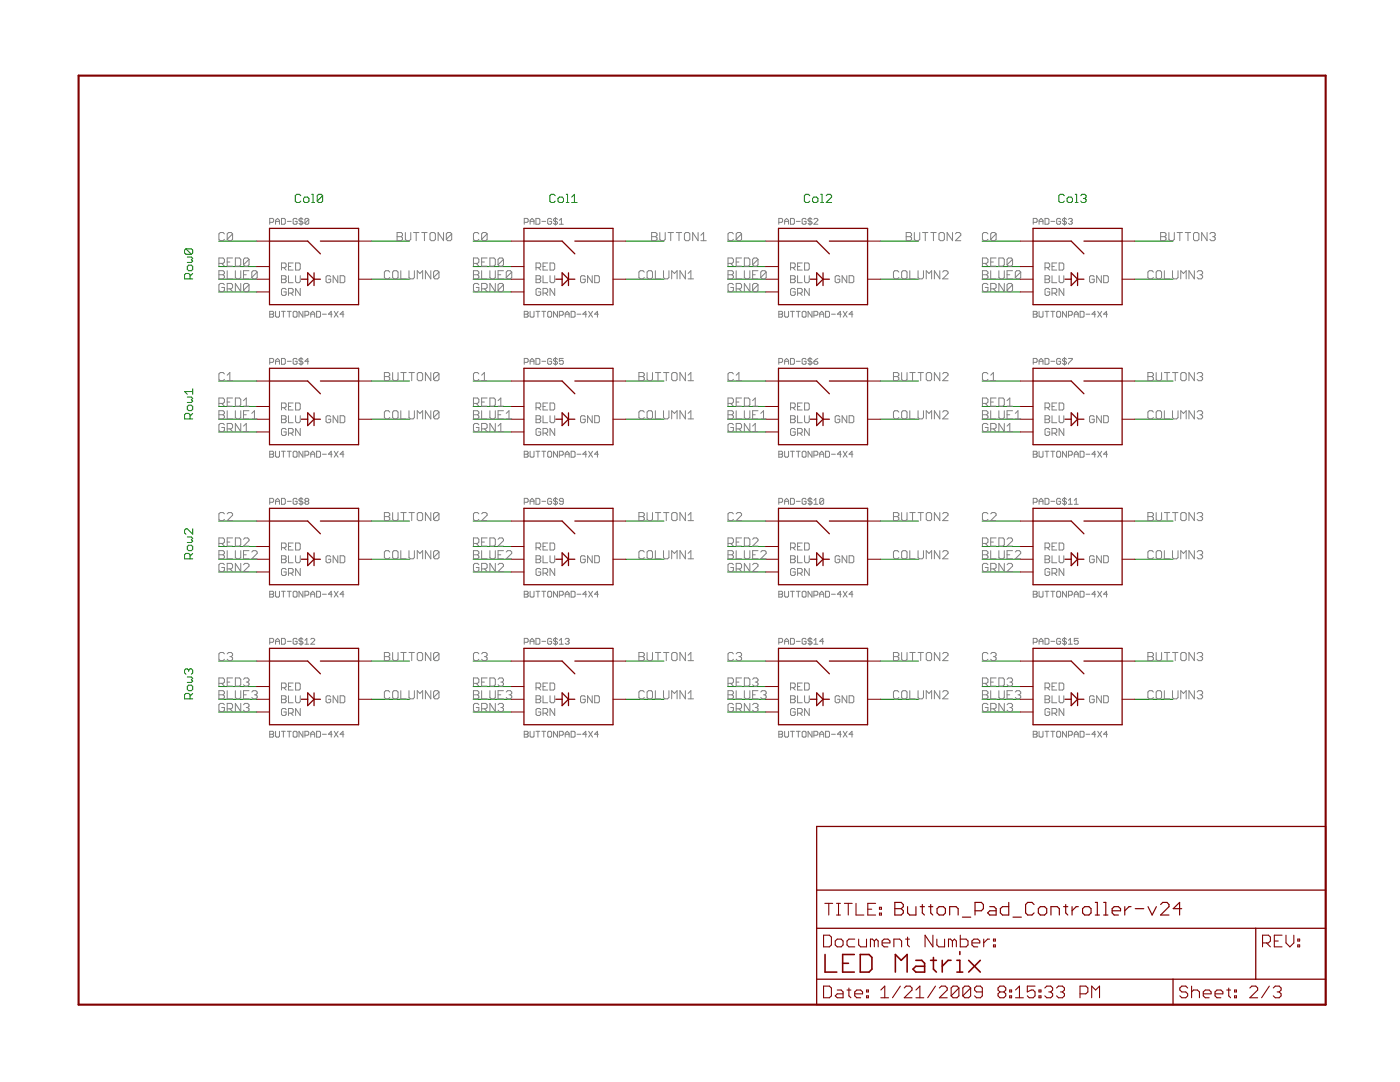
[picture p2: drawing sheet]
<svg xmlns="http://www.w3.org/2000/svg" width="279mm" height="216mm" viewBox="0 0 279 216" stroke-linecap="round" stroke-linejoin="round" font-family="sans-serif">
<g fill="#008000" stroke="#008000" stroke-width=".2">
<path d="M36.8 55.6h1.7z"/>
<path d="M36.8 54.8v.8z"/>
<path d="M36.8 54.8l.3-.2z"/>
<path d="M37.1 54.6h.6z"/>
<path d="M37.7 54.6l.2 .2z"/>
<path d="M37.9 54.8v.8z"/>
<path d="M37.9 55.1l.6-.5z"/>
<path d="M38.5 53.2v.5z"/>
<path d="M38.2 52.9l.3 .3z"/>
<path d="M37.7 52.9h.5z"/>
<path d="M37.7 52.9l-.3 .3z"/>
<path d="M37.4 53.2v.5z"/>
<path d="M37.4 53.7l.3 .3z"/>
<path d="M37.7 54h.5z"/>
<path d="M38.2 54l.3-.3z"/>
<path d="M37.4 52.4h.8z"/>
<path d="M38.2 52.4l.3-.3z"/>
<path d="M38.2 51.8l.3 .3z"/>
<path d="M38.2 51.8l.3-.2z"/>
<path d="M38.2 51.3l.3 .3z"/>
<path d="M37.4 51.3h.8z"/>
<path d="M37.1 50.7h1.1z"/>
<path d="M36.8 50.5l.3 .2z"/>
<path d="M36.8 49.9v.6z"/>
<path d="M36.8 49.9l.3-.2z"/>
<path d="M37.1 49.7h1.1z"/>
<path d="M38.2 49.7l.3 .2z"/>
<path d="M38.5 49.9v.6z"/>
<path d="M38.5 50.5l-.3 .2z"/>
<path d="M37.1 49.7l1.1 1z"/>
<path d="M36.8 83.6h1.7z"/>
<path d="M36.8 82.8v.8z"/>
<path d="M36.8 82.8l.3-.3z"/>
<path d="M37.1 82.5h.6z"/>
<path d="M37.7 82.5l.2 .3z"/>
<path d="M37.9 82.8v.8z"/>
<path d="M38.5 82.5l-.6 .5z"/>
<path d="M38.5 81.1v.6z"/>
<path d="M38.2 80.9l.3 .2z"/>
<path d="M37.7 80.9h.5z"/>
<path d="M37.7 80.9l-.3 .2z"/>
<path d="M37.4 81.1v.6z"/>
<path d="M37.4 81.7l.3 .2z"/>
<path d="M37.7 81.9h.5z"/>
<path d="M38.2 81.9l.3-.2z"/>
<path d="M37.4 80.3h.8z"/>
<path d="M38.2 80.3l.3-.3z"/>
<path d="M38.2 79.8l.3 .2z"/>
<path d="M38.2 79.8l.3-.3z"/>
<path d="M38.2 79.2l.3 .3z"/>
<path d="M37.4 79.2h.8z"/>
<path d="M36.8 78.1l.6 .6z"/>
<path d="M36.8 78.1h1.7z"/>
<path d="M38.5 77.6v1.1z"/>
<path d="M36.8 111.5h1.7z"/>
<path d="M36.8 110.7v.8z"/>
<path d="M36.8 110.7l.3-.3z"/>
<path d="M37.1 110.4h.6z"/>
<path d="M37.7 110.4l.2 .3z"/>
<path d="M37.9 110.7v.8z"/>
<path d="M38.5 110.4l-.6 .6z"/>
<path d="M38.5 109.1v.5z"/>
<path d="M38.2 108.8l.3 .3z"/>
<path d="M37.7 108.8h.5z"/>
<path d="M37.7 108.8l-.3 .3z"/>
<path d="M37.4 109.1v.5z"/>
<path d="M37.4 109.6l.3 .3z"/>
<path d="M37.7 109.9h.5z"/>
<path d="M38.2 109.9l.3-.3z"/>
<path d="M37.4 108.2h.8z"/>
<path d="M38.2 108.2l.3-.2z"/>
<path d="M38.2 107.7l.3 .3z"/>
<path d="M38.2 107.7l.3-.3z"/>
<path d="M38.2 107.1l.3 .3z"/>
<path d="M37.4 107.1h.8z"/>
<path d="M38.5 105.5v1.1z"/>
<path d="M37.4 105.5l1.1 1.1z"/>
<path d="M37.1 105.5h.3z"/>
<path d="M37.1 105.5l-.3 .3z"/>
<path d="M36.8 105.8v.5z"/>
<path d="M36.8 106.3l.3 .3z"/>
<path d="M36.8 139.4h1.7z"/>
<path d="M36.8 138.6v.8z"/>
<path d="M36.8 138.6l.3-.2z"/>
<path d="M37.1 138.4h.6z"/>
<path d="M37.7 138.4l.2 .2z"/>
<path d="M37.9 138.6v.8z"/>
<path d="M38.5 138.4l-.6 .5z"/>
<path d="M38.5 137v.5z"/>
<path d="M38.2 136.7l.3 .3z"/>
<path d="M37.7 136.7h.5z"/>
<path d="M37.7 136.7l-.3 .3z"/>
<path d="M37.4 137v.5z"/>
<path d="M37.4 137.5l.3 .3z"/>
<path d="M37.7 137.8h.5z"/>
<path d="M38.2 137.8l.3-.3z"/>
<path d="M37.4 136.2h.8z"/>
<path d="M38.2 136.2l.3-.3z"/>
<path d="M38.2 135.6l.3 .3z"/>
<path d="M38.2 135.6l.3-.2z"/>
<path d="M38.2 135.1l.3 .3z"/>
<path d="M37.4 135.1h.8z"/>
<path d="M36.8 134.3l.3 .2z"/>
<path d="M36.8 133.7v.6z"/>
<path d="M36.8 133.7l.3-.2z"/>
<path d="M37.1 133.5h.3z"/>
<path d="M37.4 133.5l.3 .2z"/>
<path d="M37.7 133.7v.3z"/>
<path d="M37.7 133.7l.2-.2z"/>
<path d="M37.9 133.5h.3z"/>
<path d="M38.2 133.5l.3 .2z"/>
<path d="M38.5 133.7v.6z"/>
<path d="M38.5 134.3l-.3 .2z"/>
<path d="M59.8 38.8l.2 .3z"/>
<path d="M59.2 38.8h.6z"/>
<path d="M59.2 38.8l-.3 .3z"/>
<path d="M58.9 39.1v1z"/>
<path d="M58.9 40.1l.3 .3z"/>
<path d="M59.2 40.4h.6z"/>
<path d="M59.8 40.4l.2-.3z"/>
<path d="M60.8 40.4h.6z"/>
<path d="M61.4 40.4l.3-.3z"/>
<path d="M61.7 39.6v.5z"/>
<path d="M61.4 39.3l.3 .3z"/>
<path d="M60.8 39.3h.6z"/>
<path d="M60.8 39.3l-.2 .3z"/>
<path d="M60.6 39.6v.5z"/>
<path d="M60.6 40.1l.2 .3z"/>
<path d="M62.2 38.8h.3z"/>
<path d="M62.5 38.8v1.6z"/>
<path d="M62.2 40.4h.6z"/>
<path d="M63.3 39.1v1z"/>
<path d="M63.6 38.8l-.3 .3z"/>
<path d="M63.6 38.8h.5z"/>
<path d="M64.1 38.8l.3 .3z"/>
<path d="M64.4 39.1v1z"/>
<path d="M64.4 40.1l-.3 .3z"/>
<path d="M63.6 40.4h.5z"/>
<path d="M63.3 40.1l.3 .3z"/>
<path d="M63.3 40.1l1.1-1z"/>
<path d="M110.5 38.8l.3 .3z"/>
<path d="M110 38.8h.5z"/>
<path d="M110 38.8l-.3 .3z"/>
<path d="M109.7 39.1v1z"/>
<path d="M109.7 40.1l.3 .3z"/>
<path d="M110 40.4h.5z"/>
<path d="M110.5 40.4l.3-.3z"/>
<path d="M111.6 40.4h.6z"/>
<path d="M112.2 40.4l.3-.3z"/>
<path d="M112.5 39.6v.5z"/>
<path d="M112.2 39.3l.3 .3z"/>
<path d="M111.6 39.3h.6z"/>
<path d="M111.6 39.3l-.2 .3z"/>
<path d="M111.4 39.6v.5z"/>
<path d="M111.4 40.1l.2 .3z"/>
<path d="M113 38.8h.3z"/>
<path d="M113.3 38.8v1.6z"/>
<path d="M113 40.4h.5z"/>
<path d="M114.1 39.3l.5-.5z"/>
<path d="M114.6 38.8v1.6z"/>
<path d="M114.1 40.4h1.1z"/>
<path d="M161.3 38.8l.3 .3z"/>
<path d="M160.8 38.8h.5z"/>
<path d="M160.8 38.8l-.3 .3z"/>
<path d="M160.5 39.1v1z"/>
<path d="M160.5 40.1l.3 .3z"/>
<path d="M160.8 40.4h.5z"/>
<path d="M161.3 40.4l.3-.3z"/>
<path d="M162.4 40.4h.6z"/>
<path d="M163 40.4l.2-.3z"/>
<path d="M163.2 39.6v.5z"/>
<path d="M163 39.3l.2 .3z"/>
<path d="M162.4 39.3h.6z"/>
<path d="M162.2 39.6l.2-.3z"/>
<path d="M162.2 39.6v.5z"/>
<path d="M162.2 40.1l.2 .3z"/>
<path d="M163.8 38.8h.3z"/>
<path d="M164.1 38.8v1.6z"/>
<path d="M163.8 40.4h.5z"/>
<path d="M164.9 40.4h1.1z"/>
<path d="M164.9 40.4l1.1-1.1z"/>
<path d="M166 39.1v.2z"/>
<path d="M165.7 38.8l.3 .3z"/>
<path d="M165.2 38.8h.5z"/>
<path d="M165.2 38.8l-.3 .3z"/>
<path d="M212.1 38.8l.3 .3z"/>
<path d="M211.6 38.8h.5z"/>
<path d="M211.6 38.8l-.3 .3z"/>
<path d="M211.3 39.1v1z"/>
<path d="M211.3 40.1l.3 .3z"/>
<path d="M211.6 40.4h.5z"/>
<path d="M212.1 40.4l.3-.3z"/>
<path d="M213.2 40.4h.6z"/>
<path d="M213.8 40.4l.2-.3z"/>
<path d="M214 39.6v.5z"/>
<path d="M213.8 39.3l.2 .3z"/>
<path d="M213.2 39.3h.6z"/>
<path d="M213 39.6l.2-.3z"/>
<path d="M213 39.6v.5z"/>
<path d="M213 40.1l.2 .3z"/>
<path d="M214.6 38.8h.3z"/>
<path d="M214.9 38.8v1.6z"/>
<path d="M214.6 40.4h.5z"/>
<path d="M215.9 38.8l-.2 .3z"/>
<path d="M215.9 38.8h.6z"/>
<path d="M216.5 38.8l.3 .3z"/>
<path d="M216.8 39.1v.2z"/>
<path d="M216.8 39.3l-.3 .3z"/>
<path d="M216.2 39.6h.3z"/>
<path d="M216.5 39.6l.3 .3z"/>
<path d="M216.8 39.9v.2z"/>
<path d="M216.8 40.1l-.3 .3z"/>
<path d="M215.9 40.4h.6z"/>
<path d="M215.7 40.1l.2 .3z"/>
<path d="M43.6 48.1h7.6z"/>
<path d="M94.4 48.1h7.6z"/>
<path d="M145.2 48.1h7.6z"/>
<path d="M196 48.1h7.6z"/>
<path d="M43.6 76h7.6z"/>
<path d="M94.4 76h7.6z"/>
<path d="M145.2 76h7.6z"/>
<path d="M196 76h7.6z"/>
<path d="M43.6 104h7.6z"/>
<path d="M94.4 104h7.6z"/>
<path d="M145.2 104h7.6z"/>
<path d="M196 104h7.6z"/>
<path d="M43.6 131.9h7.6z"/>
<path d="M94.4 131.9h7.6z"/>
<path d="M145.2 131.9h7.6z"/>
<path d="M196 131.9h7.6z"/>
<path d="M226.5 48.1h7.6z"/>
<path d="M226.5 76h7.6z"/>
<path d="M226.5 104h7.6z"/>
<path d="M226.5 131.9h7.6z"/>
<path d="M175.7 48.1h7.6z"/>
<path d="M175.7 76h7.6z"/>
<path d="M175.7 104h7.6z"/>
<path d="M175.7 131.9h7.6z"/>
<path d="M124.9 131.9h7.6z"/>
<path d="M124.9 104h7.6z"/>
<path d="M124.9 48.1h7.6z"/>
<path d="M124.9 76h7.6z"/>
<path d="M74.1 131.9h7.6z"/>
<path d="M74.1 104h7.6z"/>
<path d="M74.1 76h7.6z"/>
<path d="M74.1 48.1h7.6z"/>
<path d="M74.1 55.7h7.6z"/>
<path d="M74.1 83.7h7.6z"/>
<path d="M74.1 111.6h7.6z"/>
<path d="M74.1 139.5h7.6z"/>
<path d="M124.9 55.7h7.6z"/>
<path d="M124.9 83.7h7.6z"/>
<path d="M124.9 111.6h7.6z"/>
<path d="M124.9 139.5h7.6z"/>
<path d="M175.7 55.7h7.6z"/>
<path d="M175.7 83.7h7.6z"/>
<path d="M175.7 111.6h7.6z"/>
<path d="M175.7 139.5h7.6z"/>
<path d="M226.5 55.7h7.6z"/>
<path d="M226.5 83.7h7.6z"/>
<path d="M226.5 111.6h7.6z"/>
<path d="M226.5 139.5h7.6z"/>
<path d="M43.6 53.2h7.6z"/>
<path d="M94.4 53.2h7.6z"/>
<path d="M145.2 53.2h7.6z"/>
<path d="M196 53.2h7.6z"/>
<path d="M43.6 81.1h7.6z"/>
<path d="M94.4 81.1h7.6z"/>
<path d="M145.2 81.1h7.6z"/>
<path d="M196 81.1h7.6z"/>
<path d="M43.6 109.1h7.6z"/>
<path d="M94.4 109.1h7.6z"/>
<path d="M145.2 109.1h7.6z"/>
<path d="M196 109.1h7.6z"/>
<path d="M43.6 137h7.6z"/>
<path d="M94.4 137h7.6z"/>
<path d="M145.2 137h7.6z"/>
<path d="M196 137h7.6z"/>
<path d="M43.6 55.7h7.6z"/>
<path d="M145.2 55.7h7.6z"/>
<path d="M196 55.7h7.6z"/>
<path d="M94.4 55.7h7.6z"/>
<path d="M43.6 83.7h7.6z"/>
<path d="M94.4 83.7h7.6z"/>
<path d="M145.2 83.7h7.6z"/>
<path d="M196 83.7h7.6z"/>
<path d="M43.6 111.6h7.6z"/>
<path d="M94.4 111.6h7.6z"/>
<path d="M145.2 111.6h7.6z"/>
<path d="M196 111.6h7.6z"/>
<path d="M43.6 139.5h7.6z"/>
<path d="M94.4 139.5h7.6z"/>
<path d="M145.2 139.5h7.6z"/>
<path d="M196 139.5h7.6z"/>
<path d="M43.6 58.3h7.6z"/>
<path d="M94.4 58.3h7.6z"/>
<path d="M145.2 58.3h7.6z"/>
<path d="M196 58.3h7.6z"/>
<path d="M43.6 86.2h7.6z"/>
<path d="M94.4 86.2h7.6z"/>
<path d="M145.2 86.2h7.6z"/>
<path d="M196 86.2h7.6z"/>
<path d="M43.6 114.1h7.6z"/>
<path d="M94.4 114.1h7.6z"/>
<path d="M145.2 114.1h7.6z"/>
<path d="M196 114.1h7.6z"/>
<path d="M43.6 142.1h7.6z"/>
<path d="M94.4 142.1h7.6z"/>
<path d="M145.2 142.1h7.6z"/>
<path d="M196 142.1h7.6z"/>
</g>
<g fill="#800000" stroke="#800000" stroke-width=".32">
<path d="M164.7 190.5v3.5z"/>
<path d="M164.7 194h2.3z"/>
<path d="M168.2 190.5h2.3z"/>
<path d="M168.2 190.5v3.5z"/>
<path d="M168.2 194h2.3z"/>
<path d="M168.2 192.2h1.1z"/>
<path d="M171.7 190.5v3.5z"/>
<path d="M171.7 194h1.7z"/>
<path d="M174 193.4l-.6 .6z"/>
<path d="M174 191.1v2.3z"/>
<path d="M173.4 190.5l.6 .6z"/>
<path d="M171.7 190.5h1.7z"/>
<path d="M178.7 190.5v3.5z"/>
<path d="M178.7 190.5l1.2 1.1z"/>
<path d="M179.9 191.6l1.1-1.1z"/>
<path d="M181 190.5v3.5z"/>
<path d="M182.8 191.6h1.2z"/>
<path d="M184 191.6l.5 .6z"/>
<path d="M184.5 192.2v1.8z"/>
<path d="M182.8 194h1.7z"/>
<path d="M182.2 193.4l.6 .6z"/>
<path d="M182.2 193.4l.6-.6z"/>
<path d="M182.8 192.8h1.7z"/>
<path d="M186.3 191.1v2.3z"/>
<path d="M186.3 193.4l.6 .6z"/>
<path d="M185.7 191.6h1.2z"/>
<path d="M188 191.6v2.4z"/>
<path d="M189.2 191.6l-1.2 1.2z"/>
<path d="M189.2 191.6h.6z"/>
<path d="M191 191.6h.6z"/>
<path d="M191.6 191.6v2.4z"/>
<path d="M191 194h1.1z"/>
<path d="M191.6 189.9v.6z"/>
<path d="M193.3 191.6l2.3 2.4z"/>
<path d="M195.6 191.6l-2.3 2.4z"/>
</g>
<g fill="#800000" stroke="#800000" stroke-width=".42">
<path d="M15.7 15.1h248.9z"/>
<path d="M264.6 15.1v185.4z"/>
<path d="M15.7 15.1v185.4z"/>
<path d="M15.7 200.5h248.9z"/>
</g>
<g fill="#800000" stroke="#800000" stroke-width=".25">
<path d="M163 200.5h71.1z"/>
<path d="M250.6 185.2h14z"/>
<path d="M163 195.4v5.1z"/>
<path d="M163 195.4h71.1z"/>
<path d="M163 185.2v10.2z"/>
<path d="M264.6 185.2v10.2z"/>
<path d="M234.1 195.4v5.1z"/>
<path d="M234.1 195.4h16.5z"/>
<path d="M234.1 200.5h30.5z"/>
<path d="M250.6 185.2v10.2z"/>
<path d="M163 185.2h87.6z"/>
<path d="M250.6 195.4h14z"/>
<path d="M264.6 195.4v5.1z"/>
<path d="M163 177.6v7.6z"/>
<path d="M163 164.9h101.6z"/>
<path d="M264.6 164.9v12.7z"/>
<path d="M163 177.6h101.6z"/>
<path d="M163 164.9v12.7z"/>
<path d="M264.6 177.6v7.6z"/>
<path d="M71.6 45.6v2.5z"/>
<path d="M71.6 48.1v12.7z"/>
<path d="M53.8 60.8h17.8z"/>
<path d="M53.8 48.1v12.7z"/>
<path d="M53.8 45.6v2.5z"/>
<path d="M53.8 45.6h17.8z"/>
<path d="M53.8 48.1h7.6z"/>
<path d="M61.4 48.1l2.5 2.6z"/>
<path d="M63.9 48.1h7.7z"/>
<path d="M61.4 54.4v1.3z"/>
<path d="M61.4 55.7v1.3z"/>
<path d="M61.4 57l1.3-1.3z"/>
<path d="M61.4 54.4l1.3 1.3z"/>
<path d="M62.7 54.4v1.3z"/>
<path d="M62.7 55.7v1.3z"/>
<path d="M62.7 55.7h1.2z"/>
<path d="M60.1 55.7h1.3z"/>
<path d="M122.3 45.6v2.5z"/>
<path d="M122.3 48.1v12.7z"/>
<path d="M104.6 60.8h17.7z"/>
<path d="M104.6 48.1v12.7z"/>
<path d="M104.6 45.6v2.5z"/>
<path d="M104.6 45.6h17.7z"/>
<path d="M104.6 48.1h7.6z"/>
<path d="M112.2 48.1l2.5 2.6z"/>
<path d="M114.7 48.1h7.6z"/>
<path d="M112.2 54.4v1.3z"/>
<path d="M112.2 55.7v1.3z"/>
<path d="M112.2 57l1.3-1.3z"/>
<path d="M112.2 54.4l1.3 1.3z"/>
<path d="M113.5 54.4v1.3z"/>
<path d="M113.5 55.7v1.3z"/>
<path d="M113.5 55.7h1.2z"/>
<path d="M110.9 55.7h1.3z"/>
<path d="M173.1 45.6v2.5z"/>
<path d="M173.1 48.1v12.7z"/>
<path d="M155.4 60.8h17.7z"/>
<path d="M155.4 48.1v12.7z"/>
<path d="M155.4 45.6v2.5z"/>
<path d="M155.4 45.6h17.7z"/>
<path d="M155.4 48.1h7.6z"/>
<path d="M163 48.1l2.5 2.6z"/>
<path d="M165.5 48.1h7.6z"/>
<path d="M163 54.4v1.3z"/>
<path d="M163 55.7v1.3z"/>
<path d="M163 57l1.3-1.3z"/>
<path d="M163 54.4l1.3 1.3z"/>
<path d="M164.3 54.4v1.3z"/>
<path d="M164.3 55.7v1.3z"/>
<path d="M164.3 55.7h1.2z"/>
<path d="M161.7 55.7h1.3z"/>
<path d="M223.9 45.6v2.5z"/>
<path d="M223.9 48.1v12.7z"/>
<path d="M206.2 60.8h17.7z"/>
<path d="M206.2 48.1v12.7z"/>
<path d="M206.2 45.6v2.5z"/>
<path d="M206.2 45.6h17.7z"/>
<path d="M206.2 48.1h7.6z"/>
<path d="M213.8 48.1l2.5 2.6z"/>
<path d="M216.3 48.1h7.6z"/>
<path d="M213.8 54.4v1.3z"/>
<path d="M213.8 55.7v1.3z"/>
<path d="M213.8 57l1.3-1.3z"/>
<path d="M213.8 54.4l1.3 1.3z"/>
<path d="M215.1 54.4v1.3z"/>
<path d="M215.1 55.7v1.3z"/>
<path d="M215.1 55.7h1.2z"/>
<path d="M212.5 55.7h1.3z"/>
<path d="M71.6 73.5v2.5z"/>
<path d="M71.6 76v12.7z"/>
<path d="M53.8 88.7h17.8z"/>
<path d="M53.8 76v12.7z"/>
<path d="M53.8 73.5v2.5z"/>
<path d="M53.8 73.5h17.8z"/>
<path d="M53.8 76h7.6z"/>
<path d="M61.4 76l2.5 2.6z"/>
<path d="M63.9 76h7.7z"/>
<path d="M61.4 82.4v1.3z"/>
<path d="M61.4 83.7v1.2z"/>
<path d="M61.4 84.9l1.3-1.2z"/>
<path d="M61.4 82.4l1.3 1.3z"/>
<path d="M62.7 82.4v1.3z"/>
<path d="M62.7 83.7v1.2z"/>
<path d="M62.7 83.7h1.2z"/>
<path d="M60.1 83.7h1.3z"/>
<path d="M122.3 73.5v2.5z"/>
<path d="M122.3 76v12.7z"/>
<path d="M104.6 88.7h17.7z"/>
<path d="M104.6 76v12.7z"/>
<path d="M104.6 73.5v2.5z"/>
<path d="M104.6 73.5h17.7z"/>
<path d="M104.6 76h7.6z"/>
<path d="M112.2 76l2.5 2.6z"/>
<path d="M114.7 76h7.6z"/>
<path d="M112.2 82.4v1.3z"/>
<path d="M112.2 83.7v1.2z"/>
<path d="M112.2 84.9l1.3-1.2z"/>
<path d="M112.2 82.4l1.3 1.3z"/>
<path d="M113.5 82.4v1.3z"/>
<path d="M113.5 83.7v1.2z"/>
<path d="M113.5 83.7h1.2z"/>
<path d="M110.9 83.7h1.3z"/>
<path d="M173.1 73.5v2.5z"/>
<path d="M173.1 76v12.7z"/>
<path d="M155.4 88.7h17.7z"/>
<path d="M155.4 76v12.7z"/>
<path d="M155.4 73.5v2.5z"/>
<path d="M155.4 73.5h17.7z"/>
<path d="M155.4 76h7.6z"/>
<path d="M163 76l2.5 2.6z"/>
<path d="M165.5 76h7.6z"/>
<path d="M163 82.4v1.3z"/>
<path d="M163 83.7v1.2z"/>
<path d="M163 84.9l1.3-1.2z"/>
<path d="M163 82.4l1.3 1.3z"/>
<path d="M164.3 82.4v1.3z"/>
<path d="M164.3 83.7v1.2z"/>
<path d="M164.3 83.7h1.2z"/>
<path d="M161.7 83.7h1.3z"/>
<path d="M223.9 73.5v2.5z"/>
<path d="M223.9 76v12.7z"/>
<path d="M206.2 88.7h17.7z"/>
<path d="M206.2 76v12.7z"/>
<path d="M206.2 73.5v2.5z"/>
<path d="M206.2 73.5h17.7z"/>
<path d="M206.2 76h7.6z"/>
<path d="M213.8 76l2.5 2.6z"/>
<path d="M216.3 76h7.6z"/>
<path d="M213.8 82.4v1.3z"/>
<path d="M213.8 83.7v1.2z"/>
<path d="M213.8 84.9l1.3-1.2z"/>
<path d="M213.8 82.4l1.3 1.3z"/>
<path d="M215.1 82.4v1.3z"/>
<path d="M215.1 83.7v1.2z"/>
<path d="M215.1 83.7h1.2z"/>
<path d="M212.5 83.7h1.3z"/>
<path d="M71.6 101.4v2.6z"/>
<path d="M71.6 104v12.7z"/>
<path d="M53.8 116.7h17.8z"/>
<path d="M53.8 104v12.7z"/>
<path d="M53.8 101.4v2.6z"/>
<path d="M53.8 101.4h17.8z"/>
<path d="M53.8 104h7.6z"/>
<path d="M61.4 104l2.5 2.5z"/>
<path d="M63.9 104h7.7z"/>
<path d="M61.4 110.3v1.3z"/>
<path d="M61.4 111.6v1.3z"/>
<path d="M61.4 112.9l1.3-1.3z"/>
<path d="M61.4 110.3l1.3 1.3z"/>
<path d="M62.7 110.3v1.3z"/>
<path d="M62.7 111.6v1.3z"/>
<path d="M62.7 111.6h1.2z"/>
<path d="M60.1 111.6h1.3z"/>
<path d="M122.3 101.4v2.6z"/>
<path d="M122.3 104v12.7z"/>
<path d="M104.6 116.7h17.7z"/>
<path d="M104.6 104v12.7z"/>
<path d="M104.6 101.4v2.6z"/>
<path d="M104.6 101.4h17.7z"/>
<path d="M104.6 104h7.6z"/>
<path d="M112.2 104l2.5 2.5z"/>
<path d="M114.7 104h7.6z"/>
<path d="M112.2 110.3v1.3z"/>
<path d="M112.2 111.6v1.3z"/>
<path d="M112.2 112.9l1.3-1.3z"/>
<path d="M112.2 110.3l1.3 1.3z"/>
<path d="M113.5 110.3v1.3z"/>
<path d="M113.5 111.6v1.3z"/>
<path d="M113.5 111.6h1.2z"/>
<path d="M110.9 111.6h1.3z"/>
<path d="M173.1 101.4v2.6z"/>
<path d="M173.1 104v12.7z"/>
<path d="M155.4 116.7h17.7z"/>
<path d="M155.4 104v12.7z"/>
<path d="M155.4 101.4v2.6z"/>
<path d="M155.4 101.4h17.7z"/>
<path d="M155.4 104h7.6z"/>
<path d="M163 104l2.5 2.5z"/>
<path d="M165.5 104h7.6z"/>
<path d="M163 110.3v1.3z"/>
<path d="M163 111.6v1.3z"/>
<path d="M163 112.9l1.3-1.3z"/>
<path d="M163 110.3l1.3 1.3z"/>
<path d="M164.3 110.3v1.3z"/>
<path d="M164.3 111.6v1.3z"/>
<path d="M164.3 111.6h1.2z"/>
<path d="M161.7 111.6h1.3z"/>
<path d="M223.9 101.4v2.6z"/>
<path d="M223.9 104v12.7z"/>
<path d="M206.2 116.7h17.7z"/>
<path d="M206.2 104v12.7z"/>
<path d="M206.2 101.4v2.6z"/>
<path d="M206.2 101.4h17.7z"/>
<path d="M206.2 104h7.6z"/>
<path d="M213.8 104l2.5 2.5z"/>
<path d="M216.3 104h7.6z"/>
<path d="M213.8 110.3v1.3z"/>
<path d="M213.8 111.6v1.3z"/>
<path d="M213.8 112.9l1.3-1.3z"/>
<path d="M213.8 110.3l1.3 1.3z"/>
<path d="M215.1 110.3v1.3z"/>
<path d="M215.1 111.6v1.3z"/>
<path d="M215.1 111.6h1.2z"/>
<path d="M212.5 111.6h1.3z"/>
<path d="M71.6 129.4v2.5z"/>
<path d="M71.6 131.9v12.7z"/>
<path d="M53.8 144.6h17.8z"/>
<path d="M53.8 131.9v12.7z"/>
<path d="M53.8 129.4v2.5z"/>
<path d="M53.8 129.4h17.8z"/>
<path d="M53.8 131.9h7.6z"/>
<path d="M61.4 131.9l2.5 2.6z"/>
<path d="M63.9 131.9h7.7z"/>
<path d="M61.4 138.3v1.2z"/>
<path d="M61.4 139.5v1.3z"/>
<path d="M61.4 140.8l1.3-1.3z"/>
<path d="M61.4 138.3l1.3 1.2z"/>
<path d="M62.7 138.3v1.2z"/>
<path d="M62.7 139.5v1.3z"/>
<path d="M62.7 139.5h1.2z"/>
<path d="M60.1 139.5h1.3z"/>
<path d="M122.3 129.4v2.5z"/>
<path d="M122.3 131.9v12.7z"/>
<path d="M104.6 144.6h17.7z"/>
<path d="M104.6 131.9v12.7z"/>
<path d="M104.6 129.4v2.5z"/>
<path d="M104.6 129.4h17.7z"/>
<path d="M104.6 131.9h7.6z"/>
<path d="M112.2 131.9l2.5 2.6z"/>
<path d="M114.7 131.9h7.6z"/>
<path d="M112.2 138.3v1.2z"/>
<path d="M112.2 139.5v1.3z"/>
<path d="M112.2 140.8l1.3-1.3z"/>
<path d="M112.2 138.3l1.3 1.2z"/>
<path d="M113.5 138.3v1.2z"/>
<path d="M113.5 139.5v1.3z"/>
<path d="M113.5 139.5h1.2z"/>
<path d="M110.9 139.5h1.3z"/>
<path d="M173.1 129.4v2.5z"/>
<path d="M173.1 131.9v12.7z"/>
<path d="M155.4 144.6h17.7z"/>
<path d="M155.4 131.9v12.7z"/>
<path d="M155.4 129.4v2.5z"/>
<path d="M155.4 129.4h17.7z"/>
<path d="M155.4 131.9h7.6z"/>
<path d="M163 131.9l2.5 2.6z"/>
<path d="M165.5 131.9h7.6z"/>
<path d="M163 138.3v1.2z"/>
<path d="M163 139.5v1.3z"/>
<path d="M163 140.8l1.3-1.3z"/>
<path d="M163 138.3l1.3 1.2z"/>
<path d="M164.3 138.3v1.2z"/>
<path d="M164.3 139.5v1.3z"/>
<path d="M164.3 139.5h1.2z"/>
<path d="M161.7 139.5h1.3z"/>
<path d="M223.9 129.4v2.5z"/>
<path d="M223.9 131.9v12.7z"/>
<path d="M206.2 144.6h17.7z"/>
<path d="M206.2 131.9v12.7z"/>
<path d="M206.2 129.4v2.5z"/>
<path d="M206.2 129.4h17.7z"/>
<path d="M206.2 131.9h7.6z"/>
<path d="M213.8 131.9l2.5 2.6z"/>
<path d="M216.3 131.9h7.6z"/>
<path d="M213.8 138.3v1.2z"/>
<path d="M213.8 139.5v1.3z"/>
<path d="M213.8 140.8l1.3-1.3z"/>
<path d="M213.8 138.3l1.3 1.2z"/>
<path d="M215.1 138.3v1.2z"/>
<path d="M215.1 139.5v1.3z"/>
<path d="M215.1 139.5h1.2z"/>
<path d="M212.5 139.5h1.3z"/>
</g>
<g fill="#800000" stroke="#800000" stroke-width=".21">
<path d="M164.4 196.8v2.3z"/>
<path d="M164.4 199.1h1.1z"/>
<path d="M165.5 199.1l.4-.4z"/>
<path d="M165.9 197.1v1.6z"/>
<path d="M165.5 196.8l.4 .3z"/>
<path d="M164.4 196.8h1.1z"/>
<path d="M167.1 197.5h.8z"/>
<path d="M167.9 197.5l.4 .4z"/>
<path d="M168.3 197.9v1.2z"/>
<path d="M167.1 199.1h1.2z"/>
<path d="M166.7 198.7l.4 .4z"/>
<path d="M166.7 198.7l.4-.4z"/>
<path d="M167.1 198.3h1.2z"/>
<path d="M169.4 197.1v1.6z"/>
<path d="M169.4 198.7l.4 .4z"/>
<path d="M169 197.5h.8z"/>
<path d="M171 199.1h.8z"/>
<path d="M170.6 198.7l.4 .4z"/>
<path d="M170.6 197.9v.8z"/>
<path d="M170.6 197.9l.4-.4z"/>
<path d="M171 197.5h.8z"/>
<path d="M171.8 197.5l.3 .4z"/>
<path d="M172.1 197.9v.4z"/>
<path d="M170.6 198.3h1.5z"/>
<path d="M172.9 197.5h.4z"/>
<path d="M173.3 197.5v.4z"/>
<path d="M172.9 197.9h.4z"/>
<path d="M172.9 197.5v.4z"/>
<path d="M172.9 198.7h.4z"/>
<path d="M173.3 198.7v.4z"/>
<path d="M172.9 199.1h.4z"/>
<path d="M172.9 198.7v.4z"/>
<path d="M175.8 197.5l.8-.7z"/>
<path d="M176.6 196.8v2.3z"/>
<path d="M175.8 199.1h1.5z"/>
<path d="M179.7 196.8l-1.6 2.3z"/>
<path d="M180.5 199.1h1.5z"/>
<path d="M182 197.5l-1.5 1.6z"/>
<path d="M182 197.1v.4z"/>
<path d="M181.6 196.8l.4 .3z"/>
<path d="M180.8 196.8h.8z"/>
<path d="M180.8 196.8l-.3 .3z"/>
<path d="M182.8 197.5l.8-.7z"/>
<path d="M183.6 196.8v2.3z"/>
<path d="M182.8 199.1h1.6z"/>
<path d="M186.7 196.8l-1.6 2.3z"/>
<path d="M187.5 199.1h1.5z"/>
<path d="M187.5 199.1l1.5-1.6z"/>
<path d="M189 197.1v.4z"/>
<path d="M188.6 196.8l.4 .3z"/>
<path d="M187.9 196.8h.7z"/>
<path d="M187.5 197.1l.4-.3z"/>
<path d="M189.8 197.1v1.6z"/>
<path d="M189.8 197.1l.4-.3z"/>
<path d="M190.2 196.8h.8z"/>
<path d="M191 196.8l.4 .3z"/>
<path d="M191.4 197.1v1.6z"/>
<path d="M191.4 198.7l-.4 .4z"/>
<path d="M190.2 199.1h.8z"/>
<path d="M189.8 198.7l.4 .4z"/>
<path d="M191.4 197.1l-1.6 1.6z"/>
<path d="M192.2 197.1v1.6z"/>
<path d="M192.2 197.1l.4-.3z"/>
<path d="M192.6 196.8h.7z"/>
<path d="M193.3 196.8l.4 .3z"/>
<path d="M193.7 197.1v1.6z"/>
<path d="M193.3 199.1l.4-.4z"/>
<path d="M192.6 199.1h.7z"/>
<path d="M192.2 198.7l.4 .4z"/>
<path d="M192.2 198.7l1.5-1.6z"/>
<path d="M194.5 198.7l.4 .4z"/>
<path d="M194.9 199.1h.8z"/>
<path d="M195.7 199.1l.3-.4z"/>
<path d="M196 197.1v1.6z"/>
<path d="M195.7 196.8l.3 .3z"/>
<path d="M194.9 196.8h.8z"/>
<path d="M194.9 196.8l-.4 .3z"/>
<path d="M194.5 197.1v.4z"/>
<path d="M194.5 197.5l.4 .4z"/>
<path d="M194.9 197.9h1.1z"/>
<path d="M199.2 197.1l.4-.3z"/>
<path d="M199.6 196.8h.7z"/>
<path d="M200.3 196.8l.4 .3z"/>
<path d="M200.7 197.1v.4z"/>
<path d="M200.7 197.5l-.4 .4z"/>
<path d="M200.3 197.9l.4 .4z"/>
<path d="M200.7 198.3v.4z"/>
<path d="M200.7 198.7l-.4 .4z"/>
<path d="M199.6 199.1h.7z"/>
<path d="M199.2 198.7l.4 .4z"/>
<path d="M199.2 198.3v.4z"/>
<path d="M199.2 198.3l.4-.4z"/>
<path d="M199.2 197.5l.4 .4z"/>
<path d="M199.2 197.1v.4z"/>
<path d="M199.6 197.9h.7z"/>
<path d="M201.5 197.5h.4z"/>
<path d="M201.9 197.5v.4z"/>
<path d="M201.5 197.9h.4z"/>
<path d="M201.5 197.5v.4z"/>
<path d="M201.5 198.7h.4z"/>
<path d="M201.9 198.7v.4z"/>
<path d="M201.5 199.1h.4z"/>
<path d="M201.5 198.7v.4z"/>
<path d="M202.7 197.5l.8-.7z"/>
<path d="M203.5 196.8v2.3z"/>
<path d="M202.7 199.1h1.5z"/>
<path d="M205 196.8h1.6z"/>
<path d="M205 196.8v1.1z"/>
<path d="M205 197.9l.8-.4z"/>
<path d="M205.8 197.5h.4z"/>
<path d="M206.2 197.5l.4 .4z"/>
<path d="M206.6 197.9v.8z"/>
<path d="M206.6 198.7l-.4 .4z"/>
<path d="M205.4 199.1h.8z"/>
<path d="M205 198.7l.4 .4z"/>
<path d="M207.3 197.5h.5z"/>
<path d="M207.8 197.5v.4z"/>
<path d="M207.3 197.9h.5z"/>
<path d="M207.3 197.5v.4z"/>
<path d="M207.3 198.7h.5z"/>
<path d="M207.8 198.7v.4z"/>
<path d="M207.3 199.1h.5z"/>
<path d="M207.3 198.7v.4z"/>
<path d="M208.5 197.1l.4-.3z"/>
<path d="M208.9 196.8h.8z"/>
<path d="M209.7 196.8l.4 .3z"/>
<path d="M210.1 197.1v.4z"/>
<path d="M210.1 197.5l-.4 .4z"/>
<path d="M209.3 197.9h.4z"/>
<path d="M209.7 197.9l.4 .4z"/>
<path d="M210.1 198.3v.4z"/>
<path d="M210.1 198.7l-.4 .4z"/>
<path d="M208.9 199.1h.8z"/>
<path d="M208.5 198.7l.4 .4z"/>
<path d="M211.2 196.8l-.3 .3z"/>
<path d="M211.2 196.8h.8z"/>
<path d="M212 196.8l.4 .3z"/>
<path d="M212.4 197.1v.4z"/>
<path d="M212 197.9l.4-.4z"/>
<path d="M211.6 197.9h.4z"/>
<path d="M212 197.9l.4 .4z"/>
<path d="M212.4 198.3v.4z"/>
<path d="M212 199.1l.4-.4z"/>
<path d="M211.2 199.1h.8z"/>
<path d="M210.9 198.7l.3 .4z"/>
<path d="M215.5 196.8v2.3z"/>
<path d="M215.5 196.8h1.2z"/>
<path d="M216.7 196.8l.4 .3z"/>
<path d="M217.1 197.1v.8z"/>
<path d="M216.7 198.3l.4-.4z"/>
<path d="M215.5 198.3h1.2z"/>
<path d="M217.9 196.8v2.3z"/>
<path d="M217.9 196.8l.8 .7z"/>
<path d="M218.7 197.5l.7-.7z"/>
<path d="M219.4 196.8v2.3z"/>
<path d="M236.6 196.8l.4 .3z"/>
<path d="M235.9 196.8h.7z"/>
<path d="M235.5 197.1l.4-.3z"/>
<path d="M235.5 197.1v.4z"/>
<path d="M235.5 197.5l.4 .4z"/>
<path d="M235.9 197.9h.7z"/>
<path d="M236.6 197.9l.4 .4z"/>
<path d="M237 198.3v.4z"/>
<path d="M237 198.7l-.4 .4z"/>
<path d="M235.9 199.1h.7z"/>
<path d="M235.5 198.7l.4 .4z"/>
<path d="M237.8 196.8v2.3z"/>
<path d="M237.8 197.9l.4-.4z"/>
<path d="M238.2 197.5h.8z"/>
<path d="M239 197.5l.4 .4z"/>
<path d="M239.4 197.9v1.2z"/>
<path d="M240.5 199.1h.8z"/>
<path d="M240.1 198.7l.4 .4z"/>
<path d="M240.1 197.9v.8z"/>
<path d="M240.1 197.9l.4-.4z"/>
<path d="M240.5 197.5h.8z"/>
<path d="M241.3 197.5l.4 .4z"/>
<path d="M241.7 197.9v.4z"/>
<path d="M240.1 198.3h1.6z"/>
<path d="M242.9 199.1h.7z"/>
<path d="M242.5 198.7l.4 .4z"/>
<path d="M242.5 197.9v.8z"/>
<path d="M242.5 197.9l.4-.4z"/>
<path d="M242.9 197.5h.7z"/>
<path d="M243.6 197.5l.5 .4z"/>
<path d="M244.1 197.9v.4z"/>
<path d="M242.5 198.3h1.6z"/>
<path d="M245.2 197.1v1.6z"/>
<path d="M245.2 198.7l.4 .4z"/>
<path d="M244.8 197.5h.8z"/>
<path d="M246.4 197.5h.4z"/>
<path d="M246.8 197.5v.4z"/>
<path d="M246.4 197.9h.4z"/>
<path d="M246.4 197.5v.4z"/>
<path d="M246.4 198.7h.4z"/>
<path d="M246.8 198.7v.4z"/>
<path d="M246.4 199.1h.4z"/>
<path d="M246.4 198.7v.4z"/>
<path d="M249.4 199.1h1.6z"/>
<path d="M249.4 199.1l1.6-1.6z"/>
<path d="M251 197.1v.4z"/>
<path d="M250.6 196.8l.4 .3z"/>
<path d="M249.8 196.8h.8z"/>
<path d="M249.4 197.1l.4-.3z"/>
<path d="M253.3 196.8l-1.5 2.3z"/>
<path d="M254.1 197.1l.4-.3z"/>
<path d="M254.5 196.8h.8z"/>
<path d="M255.3 196.8l.4 .3z"/>
<path d="M255.7 197.1v.4z"/>
<path d="M255.7 197.5l-.4 .4z"/>
<path d="M254.9 197.9h.4z"/>
<path d="M255.3 197.9l.4 .4z"/>
<path d="M255.7 198.3v.4z"/>
<path d="M255.7 198.7l-.4 .4z"/>
<path d="M254.5 199.1h.8z"/>
<path d="M254.1 198.7l.4 .4z"/>
<path d="M252 186.6v2.3z"/>
<path d="M252 186.6h1.2z"/>
<path d="M253.2 186.6l.3 .4z"/>
<path d="M253.5 187v.8z"/>
<path d="M253.2 188.2l.3-.4z"/>
<path d="M252 188.2h1.2z"/>
<path d="M252.8 188.2l.7 .7z"/>
<path d="M254.3 186.6h1.6z"/>
<path d="M254.3 186.6v2.3z"/>
<path d="M254.3 188.9h1.6z"/>
<path d="M254.3 187.8h.8z"/>
<path d="M256.6 186.6v1.6z"/>
<path d="M256.6 188.2l.8 .7z"/>
<path d="M257.4 188.9l.8-.7z"/>
<path d="M258.2 186.6v1.6z"/>
<path d="M259 187.4h.4z"/>
<path d="M259.4 187.4v.4z"/>
<path d="M259 187.8h.4z"/>
<path d="M259 187.4v.4z"/>
<path d="M259 188.6h.4z"/>
<path d="M259.4 188.6v.3z"/>
<path d="M259 188.9h.4z"/>
<path d="M259 188.6v.3z"/>
<path d="M165.4 180.3v2.3z"/>
<path d="M164.6 180.3h1.6z"/>
<path d="M166.9 182.6h.8z"/>
<path d="M167.3 180.3v2.3z"/>
<path d="M166.9 180.3h.8z"/>
<path d="M169.3 180.3v2.3z"/>
<path d="M168.5 180.3h1.6z"/>
<path d="M170.8 180.3v2.3z"/>
<path d="M170.8 182.6h1.6z"/>
<path d="M173.2 180.3h1.6z"/>
<path d="M173.2 180.3v2.3z"/>
<path d="M173.2 182.6h1.6z"/>
<path d="M173.2 181.4h.8z"/>
<path d="M175.5 181h.4z"/>
<path d="M175.9 181v.4z"/>
<path d="M175.5 181.4h.4z"/>
<path d="M175.5 181v.4z"/>
<path d="M175.5 182.2h.4z"/>
<path d="M175.9 182.2v.4z"/>
<path d="M175.5 182.6h.4z"/>
<path d="M175.5 182.2v.4z"/>
<path d="M164.4 186.6v2.3z"/>
<path d="M164.4 188.9h1.1z"/>
<path d="M165.5 188.9l.4-.3z"/>
<path d="M165.9 187v1.6z"/>
<path d="M165.5 186.6l.4 .4z"/>
<path d="M164.4 186.6h1.1z"/>
<path d="M167.1 188.9h.8z"/>
<path d="M167.9 188.9l.4-.3z"/>
<path d="M168.3 187.8v.8z"/>
<path d="M167.9 187.4l.4 .4z"/>
<path d="M167.1 187.4h.8z"/>
<path d="M166.7 187.8l.4-.4z"/>
<path d="M166.7 187.8v.8z"/>
<path d="M166.7 188.6l.4 .3z"/>
<path d="M169.4 187.4h1.2z"/>
<path d="M169.4 187.4l-.4 .4z"/>
<path d="M169 187.8v.8z"/>
<path d="M169 188.6l.4 .3z"/>
<path d="M169.4 188.9h1.2z"/>
<path d="M171.4 187.4v1.2z"/>
<path d="M171.4 188.6l.4 .3z"/>
<path d="M171.8 188.9h1.1z"/>
<path d="M172.9 187.4v1.5z"/>
<path d="M173.7 187.4v1.5z"/>
<path d="M173.7 187.4h.4z"/>
<path d="M174.1 187.4l.4 .4z"/>
<path d="M174.5 187.8v1.1z"/>
<path d="M174.5 187.8l.4-.4z"/>
<path d="M174.9 187.4l.4 .4z"/>
<path d="M175.3 187.8v1.1z"/>
<path d="M176.4 188.9h.8z"/>
<path d="M176 188.6l.4 .3z"/>
<path d="M176 187.8v.8z"/>
<path d="M176 187.8l.4-.4z"/>
<path d="M176.4 187.4h.8z"/>
<path d="M177.2 187.4l.4 .4z"/>
<path d="M177.6 187.8v.4z"/>
<path d="M176 188.2h1.6z"/>
<path d="M178.4 187.4v1.5z"/>
<path d="M178.4 187.4h1.2z"/>
<path d="M179.6 187.4l.3 .4z"/>
<path d="M179.9 187.8v1.1z"/>
<path d="M181.1 187v1.6z"/>
<path d="M181.1 188.6l.4 .3z"/>
<path d="M180.7 187.4h.8z"/>
<path d="M184.6 186.6v2.3z"/>
<path d="M184.6 186.6l1.6 2.3z"/>
<path d="M186.2 186.6v2.3z"/>
<path d="M187 187.4v1.2z"/>
<path d="M187 188.6l.3 .3z"/>
<path d="M187.3 188.9h1.2z"/>
<path d="M188.5 187.4v1.5z"/>
<path d="M189.3 187.4v1.5z"/>
<path d="M189.3 187.4h.4z"/>
<path d="M189.7 187.4l.4 .4z"/>
<path d="M190.1 187.8v1.1z"/>
<path d="M190.1 187.8l.4-.4z"/>
<path d="M190.5 187.4l.4 .4z"/>
<path d="M190.9 187.8v1.1z"/>
<path d="M191.6 186.6v2.3z"/>
<path d="M191.6 188.9h1.2z"/>
<path d="M192.8 188.9l.4-.3z"/>
<path d="M193.2 187.8v.8z"/>
<path d="M192.8 187.4l.4 .4z"/>
<path d="M191.6 187.4h1.2z"/>
<path d="M194.4 188.9h.7z"/>
<path d="M194 188.6l.4 .3z"/>
<path d="M194 187.8v.8z"/>
<path d="M194 187.8l.4-.4z"/>
<path d="M194.4 187.4h.7z"/>
<path d="M195.1 187.4l.4 .4z"/>
<path d="M195.5 187.8v.4z"/>
<path d="M194 188.2h1.5z"/>
<path d="M196.3 187.4v1.5z"/>
<path d="M196.3 188.2l.8-.8z"/>
<path d="M197.1 187.4h.4z"/>
<path d="M198.3 187.4h.3z"/>
<path d="M198.6 187.4v.4z"/>
<path d="M198.3 187.8h.3z"/>
<path d="M198.3 187.4v.4z"/>
<path d="M198.3 188.6h.3z"/>
<path d="M198.6 188.6v.3z"/>
<path d="M198.3 188.9h.3z"/>
<path d="M198.3 188.6v.3z"/>
</g>
<g fill="#800000" stroke="#800000" stroke-width=".23">
<path d="M178.6 180.1v2.5z"/>
<path d="M178.6 180.1h1.3z"/>
<path d="M179.9 180.1l.4 .4z"/>
<path d="M180.3 180.5v.4z"/>
<path d="M179.9 181.3l.4-.4z"/>
<path d="M179.9 181.3l.4 .4z"/>
<path d="M180.3 181.7v.5z"/>
<path d="M180.3 182.2l-.4 .4z"/>
<path d="M178.6 182.6h1.3z"/>
<path d="M178.6 181.3h1.3z"/>
<path d="M181.1 180.9v1.3z"/>
<path d="M181.1 182.2l.4 .4z"/>
<path d="M181.5 182.6h1.3z"/>
<path d="M182.8 180.9v1.7z"/>
<path d="M184.1 180.5v1.7z"/>
<path d="M184.1 182.2l.4 .4z"/>
<path d="M183.6 180.9h.9z"/>
<path d="M185.7 180.5v1.7z"/>
<path d="M185.7 182.2l.5 .4z"/>
<path d="M185.3 180.9h.9z"/>
<path d="M187.4 182.6h.9z"/>
<path d="M188.7 182.2l-.4 .4z"/>
<path d="M188.7 181.3v.9z"/>
<path d="M188.3 180.9l.4 .4z"/>
<path d="M187.4 180.9h.9z"/>
<path d="M187 181.3l.4-.4z"/>
<path d="M187 181.3v.9z"/>
<path d="M187 182.2l.4 .4z"/>
<path d="M189.5 180.9v1.7z"/>
<path d="M189.5 180.9h1.3z"/>
<path d="M190.8 180.9l.4 .4z"/>
<path d="M191.2 181.3v1.3z"/>
<path d="M192.1 183h1.6z"/>
<path d="M194.6 180.1v2.5z"/>
<path d="M194.6 180.1h1.3z"/>
<path d="M195.9 180.1l.4 .4z"/>
<path d="M196.3 180.5v.8z"/>
<path d="M196.3 181.3l-.4 .4z"/>
<path d="M194.6 181.7h1.3z"/>
<path d="M197.5 180.9h.9z"/>
<path d="M198.4 180.9l.4 .4z"/>
<path d="M198.8 181.3v1.3z"/>
<path d="M197.5 182.6h1.3z"/>
<path d="M197.1 182.2l.4 .4z"/>
<path d="M197.1 182.2l.4-.5z"/>
<path d="M197.5 181.7h1.3z"/>
<path d="M201.3 180.1v2.5z"/>
<path d="M200.1 182.6h1.2z"/>
<path d="M199.6 182.2l.5 .4z"/>
<path d="M199.6 181.3v.9z"/>
<path d="M199.6 181.3l.5-.4z"/>
<path d="M200.1 180.9h1.2z"/>
<path d="M202.2 183h1.6z"/>
<path d="M206 180.1l.4 .4z"/>
<path d="M205.1 180.1h.9z"/>
<path d="M205.1 180.1l-.4 .4z"/>
<path d="M204.7 180.5v1.7z"/>
<path d="M204.7 182.2l.4 .4z"/>
<path d="M205.1 182.6h.9z"/>
<path d="M206 182.6l.4-.4z"/>
<path d="M207.6 182.6h.9z"/>
<path d="M208.5 182.6l.4-.4z"/>
<path d="M208.9 181.3v.9z"/>
<path d="M208.5 180.9l.4 .4z"/>
<path d="M207.6 180.9h.9z"/>
<path d="M207.6 180.9l-.4 .4z"/>
<path d="M207.2 181.3v.9z"/>
<path d="M207.2 182.2l.4 .4z"/>
<path d="M209.7 180.9v1.7z"/>
<path d="M209.7 180.9h1.3z"/>
<path d="M211 180.9l.4 .4z"/>
<path d="M211.4 181.3v1.3z"/>
<path d="M212.7 180.5v1.7z"/>
<path d="M212.7 182.2l.4 .4z"/>
<path d="M212.3 180.9h.8z"/>
<path d="M214 180.9v1.7z"/>
<path d="M214 181.7l.8-.8z"/>
<path d="M214.8 180.9h.4z"/>
<path d="M216.5 182.6h.8z"/>
<path d="M217.3 182.6l.4-.4z"/>
<path d="M217.7 181.3v.9z"/>
<path d="M217.3 180.9l.4 .4z"/>
<path d="M216.5 180.9h.8z"/>
<path d="M216 181.3l.5-.4z"/>
<path d="M216 181.3v.9z"/>
<path d="M216 182.2l.5 .4z"/>
<path d="M218.6 180.1h.4z"/>
<path d="M219 180.1v2.5z"/>
<path d="M218.6 182.6h.8z"/>
<path d="M220.3 180.1h.4z"/>
<path d="M220.7 180.1v2.5z"/>
<path d="M220.3 182.6h.8z"/>
<path d="M222.4 182.6h.8z"/>
<path d="M222 182.2l.4 .4z"/>
<path d="M222 181.3v.9z"/>
<path d="M222 181.3l.4-.4z"/>
<path d="M222.4 180.9h.8z"/>
<path d="M223.2 180.9l.4 .4z"/>
<path d="M223.6 181.3v.4z"/>
<path d="M222 181.7h1.6z"/>
<path d="M224.5 180.9v1.7z"/>
<path d="M224.5 181.7l.8-.8z"/>
<path d="M225.3 180.9h.4z"/>
<path d="M226.6 181.3h1.7z"/>
<path d="M229.1 180.9l.8 1.7z"/>
<path d="M230.8 180.9l-.9 1.7z"/>
<path d="M231.6 182.6h1.7z"/>
<path d="M233.3 180.9l-1.7 1.7z"/>
<path d="M233.3 180.5v.4z"/>
<path d="M232.9 180.1l.4 .4z"/>
<path d="M232.1 180.1h.8z"/>
<path d="M232.1 180.1l-.5 .4z"/>
<path d="M235.4 180.1v2.5z"/>
<path d="M234.1 181.3l1.3-1.2z"/>
<path d="M234.1 181.3h1.7z"/>
</g>
<g fill="#800000" stroke="#800000" stroke-width=".2">
<path d="M51.2 58.3h2.6z"/>
<path d="M51.2 55.7h2.6z"/>
<path d="M71.6 55.7h2.5z"/>
<path d="M51.2 53.2h2.6z"/>
<path d="M71.6 48.1h2.5z"/>
<path d="M51.2 48.1h2.6z"/>
<path d="M102 58.3h2.6z"/>
<path d="M102 55.7h2.6z"/>
<path d="M122.3 55.7h2.6z"/>
<path d="M102 53.2h2.6z"/>
<path d="M122.3 48.1h2.6z"/>
<path d="M102 48.1h2.6z"/>
<path d="M152.8 58.3h2.6z"/>
<path d="M152.8 55.7h2.6z"/>
<path d="M173.1 55.7h2.6z"/>
<path d="M152.8 53.2h2.6z"/>
<path d="M173.1 48.1h2.6z"/>
<path d="M152.8 48.1h2.6z"/>
<path d="M203.6 58.3h2.6z"/>
<path d="M203.6 55.7h2.6z"/>
<path d="M223.9 55.7h2.6z"/>
<path d="M203.6 53.2h2.6z"/>
<path d="M223.9 48.1h2.6z"/>
<path d="M203.6 48.1h2.6z"/>
<path d="M51.2 86.2h2.6z"/>
<path d="M51.2 83.7h2.6z"/>
<path d="M71.6 83.7h2.5z"/>
<path d="M51.2 81.1h2.6z"/>
<path d="M71.6 76h2.5z"/>
<path d="M51.2 76h2.6z"/>
<path d="M102 86.2h2.6z"/>
<path d="M102 83.7h2.6z"/>
<path d="M122.3 83.7h2.6z"/>
<path d="M102 81.1h2.6z"/>
<path d="M122.3 76h2.6z"/>
<path d="M102 76h2.6z"/>
<path d="M152.8 86.2h2.6z"/>
<path d="M152.8 83.7h2.6z"/>
<path d="M173.1 83.7h2.6z"/>
<path d="M152.8 81.1h2.6z"/>
<path d="M173.1 76h2.6z"/>
<path d="M152.8 76h2.6z"/>
<path d="M203.6 86.2h2.6z"/>
<path d="M203.6 83.7h2.6z"/>
<path d="M223.9 83.7h2.6z"/>
<path d="M203.6 81.1h2.6z"/>
<path d="M223.9 76h2.6z"/>
<path d="M203.6 76h2.6z"/>
<path d="M51.2 114.1h2.6z"/>
<path d="M51.2 111.6h2.6z"/>
<path d="M71.6 111.6h2.5z"/>
<path d="M51.2 109.1h2.6z"/>
<path d="M71.6 104h2.5z"/>
<path d="M51.2 104h2.6z"/>
<path d="M102 114.1h2.6z"/>
<path d="M102 111.6h2.6z"/>
<path d="M122.3 111.6h2.6z"/>
<path d="M102 109.1h2.6z"/>
<path d="M122.3 104h2.6z"/>
<path d="M102 104h2.6z"/>
<path d="M152.8 114.1h2.6z"/>
<path d="M152.8 111.6h2.6z"/>
<path d="M173.1 111.6h2.6z"/>
<path d="M152.8 109.1h2.6z"/>
<path d="M173.1 104h2.6z"/>
<path d="M152.8 104h2.6z"/>
<path d="M203.6 114.1h2.6z"/>
<path d="M203.6 111.6h2.6z"/>
<path d="M223.9 111.6h2.6z"/>
<path d="M203.6 109.1h2.6z"/>
<path d="M223.9 104h2.6z"/>
<path d="M203.6 104h2.6z"/>
<path d="M51.2 142.1h2.6z"/>
<path d="M51.2 139.5h2.6z"/>
<path d="M71.6 139.5h2.5z"/>
<path d="M51.2 137h2.6z"/>
<path d="M71.6 131.9h2.5z"/>
<path d="M51.2 131.9h2.6z"/>
<path d="M102 142.1h2.6z"/>
<path d="M102 139.5h2.6z"/>
<path d="M122.3 139.5h2.6z"/>
<path d="M102 137h2.6z"/>
<path d="M122.3 131.9h2.6z"/>
<path d="M102 131.9h2.6z"/>
<path d="M152.8 142.1h2.6z"/>
<path d="M152.8 139.5h2.6z"/>
<path d="M173.1 139.5h2.6z"/>
<path d="M152.8 137h2.6z"/>
<path d="M173.1 131.9h2.6z"/>
<path d="M152.8 131.9h2.6z"/>
<path d="M203.6 142.1h2.6z"/>
<path d="M203.6 139.5h2.6z"/>
<path d="M223.9 139.5h2.6z"/>
<path d="M203.6 137h2.6z"/>
<path d="M223.9 131.9h2.6z"/>
<path d="M203.6 131.9h2.6z"/>
</g>
<g fill="#808080" stroke="#808080" stroke-width=".2">
<path d="M56.9 57.6l.2 .2z"/>
<path d="M56.4 57.6h.5z"/>
<path d="M56.4 57.6l-.2 .2z"/>
<path d="M56.2 57.8v.9z"/>
<path d="M56.2 58.7l.2 .2z"/>
<path d="M56.4 58.9h.5z"/>
<path d="M56.9 58.9l.2-.2z"/>
<path d="M57.1 58.3v.4z"/>
<path d="M56.6 58.3h.5z"/>
<path d="M57.6 57.6v1.3z"/>
<path d="M57.6 57.6h.7z"/>
<path d="M58.3 57.6l.2 .2z"/>
<path d="M58.5 57.8v.5z"/>
<path d="M58.5 58.3l-.2 .2z"/>
<path d="M57.6 58.5h.7z"/>
<path d="M58 58.5l.5 .4z"/>
<path d="M59 57.6v1.3z"/>
<path d="M59 57.6l.9 1.3z"/>
<path d="M59.9 57.6v1.3z"/>
<path d="M56.2 55v1.4z"/>
<path d="M56.2 55h.7z"/>
<path d="M56.9 55l.2 .2z"/>
<path d="M57.1 55.2v.3z"/>
<path d="M57.1 55.5l-.2 .2z"/>
<path d="M56.9 55.7l.2 .2z"/>
<path d="M57.1 55.9v.3z"/>
<path d="M57.1 56.2l-.2 .2z"/>
<path d="M56.2 56.4h.7z"/>
<path d="M56.2 55.7h.7z"/>
<path d="M57.6 55v1.4z"/>
<path d="M57.6 56.4h.9z"/>
<path d="M59 55v1.2z"/>
<path d="M59 56.2l.2 .2z"/>
<path d="M59.2 56.4h.5z"/>
<path d="M59.7 56.4l.2-.2z"/>
<path d="M59.9 55v1.2z"/>
<path d="M65.8 55l.2 .2z"/>
<path d="M65.3 55h.5z"/>
<path d="M65.3 55l-.2 .2z"/>
<path d="M65.1 55.2v1z"/>
<path d="M65.1 56.2l.2 .2z"/>
<path d="M65.3 56.4h.5z"/>
<path d="M65.8 56.4l.2-.2z"/>
<path d="M66 55.7v.5z"/>
<path d="M65.5 55.7h.5z"/>
<path d="M66.5 55v1.4z"/>
<path d="M66.5 55l.9 1.4z"/>
<path d="M67.4 55v1.4z"/>
<path d="M67.9 55v1.4z"/>
<path d="M67.9 56.4h.7z"/>
<path d="M68.6 56.4l.2-.2z"/>
<path d="M68.8 55.2v1z"/>
<path d="M68.6 55l.2 .2z"/>
<path d="M67.9 55h.7z"/>
<path d="M56.2 52.5v1.4z"/>
<path d="M56.2 52.5h.7z"/>
<path d="M56.9 52.5l.2 .2z"/>
<path d="M57.1 52.7v.5z"/>
<path d="M57.1 53.2l-.2 .2z"/>
<path d="M56.2 53.4h.7z"/>
<path d="M56.6 53.4l.5 .5z"/>
<path d="M57.6 52.5h.9z"/>
<path d="M57.6 52.5v1.4z"/>
<path d="M57.6 53.9h.9z"/>
<path d="M57.6 53.2h.4z"/>
<path d="M59 52.5v1.4z"/>
<path d="M59 53.9h.7z"/>
<path d="M59.9 53.6l-.2 .3z"/>
<path d="M59.9 52.7v.9z"/>
<path d="M59.7 52.5l.2 .2z"/>
<path d="M59 52.5h.7z"/>
<path d="M53.8 43.6v1.1z"/>
<path d="M53.8 43.6h.6z"/>
<path d="M54.4 43.6l.2 .2z"/>
<path d="M54.6 43.8v.4z"/>
<path d="M54.6 44.2l-.2 .2z"/>
<path d="M53.8 44.4h.6z"/>
<path d="M55 44v.7z"/>
<path d="M55 44l.4-.4z"/>
<path d="M55.4 43.6l.4 .4z"/>
<path d="M55.8 44v.7z"/>
<path d="M55 44.2h.8z"/>
<path d="M56.2 43.6v1.1z"/>
<path d="M56.2 44.7h.5z"/>
<path d="M56.7 44.7l.2-.1z"/>
<path d="M56.9 43.8v.8z"/>
<path d="M56.7 43.6l.2 .2z"/>
<path d="M56.2 43.6h.5z"/>
<path d="M57.3 44.2h.8z"/>
<path d="M59.1 43.6l.2 .2z"/>
<path d="M58.7 43.6h.4z"/>
<path d="M58.7 43.6l-.2 .2z"/>
<path d="M58.5 43.8v.8z"/>
<path d="M58.5 44.6l.2 .1z"/>
<path d="M58.7 44.7h.4z"/>
<path d="M59.1 44.7l.2-.1z"/>
<path d="M59.3 44.2v.4z"/>
<path d="M58.9 44.2h.4z"/>
<path d="M59.7 44.6l.2 .1z"/>
<path d="M59.9 44.7h.4z"/>
<path d="M60.3 44.7l.2-.1z"/>
<path d="M60.5 44.4v.2z"/>
<path d="M60.3 44.2l.2 .2z"/>
<path d="M59.9 44.2h.4z"/>
<path d="M59.7 44l.2 .2z"/>
<path d="M59.7 43.8v.2z"/>
<path d="M59.7 43.8l.2-.2z"/>
<path d="M59.9 43.6h.4z"/>
<path d="M60.3 43.6l.2 .2z"/>
<path d="M60.1 43.4v1.5z"/>
<path d="M60.9 43.8v.8z"/>
<path d="M60.9 43.8l.1-.2z"/>
<path d="M61 43.6h.4z"/>
<path d="M61.4 43.6l.2 .2z"/>
<path d="M61.6 43.8v.8z"/>
<path d="M61.6 44.6l-.2 .1z"/>
<path d="M61 44.7h.4z"/>
<path d="M60.9 44.6l.1 .1z"/>
<path d="M61.6 43.8l-.7 .8z"/>
<path d="M53.8 62.1v1.2z"/>
<path d="M53.8 62.1h.6z"/>
<path d="M54.4 62.1l.2 .2z"/>
<path d="M54.6 62.3v.2z"/>
<path d="M54.4 62.7l.2-.2z"/>
<path d="M54.4 62.7l.2 .2z"/>
<path d="M54.6 62.9v.2z"/>
<path d="M54.6 63.1l-.2 .2z"/>
<path d="M53.8 63.3h.6z"/>
<path d="M53.8 62.7h.6z"/>
<path d="M55 62.1v1z"/>
<path d="M55 63.1l.2 .2z"/>
<path d="M55.2 63.3h.4z"/>
<path d="M55.6 63.3l.2-.2z"/>
<path d="M55.8 62.1v1z"/>
<path d="M56.6 62.1v1.2z"/>
<path d="M56.2 62.1h.7z"/>
<path d="M57.7 62.1v1.2z"/>
<path d="M57.3 62.1h.8z"/>
<path d="M58.7 62.1h.4z"/>
<path d="M58.7 62.1l-.2 .2z"/>
<path d="M58.5 62.3v.8z"/>
<path d="M58.5 63.1l.2 .2z"/>
<path d="M58.7 63.3h.4z"/>
<path d="M59.1 63.3l.2-.2z"/>
<path d="M59.3 62.3v.8z"/>
<path d="M59.1 62.1l.2 .2z"/>
<path d="M59.7 62.1v1.2z"/>
<path d="M59.7 62.1l.8 1.2z"/>
<path d="M60.5 62.1v1.2z"/>
<path d="M60.9 62.1v1.2z"/>
<path d="M60.9 62.1h.5z"/>
<path d="M61.4 62.1l.2 .2z"/>
<path d="M61.6 62.3v.4z"/>
<path d="M61.6 62.7l-.2 .2z"/>
<path d="M60.9 62.9h.5z"/>
<path d="M62 62.5v.8z"/>
<path d="M62 62.5l.4-.4z"/>
<path d="M62.4 62.1l.4 .4z"/>
<path d="M62.8 62.5v.8z"/>
<path d="M62 62.7h.8z"/>
<path d="M63.2 62.1v1.2z"/>
<path d="M63.2 63.3h.6z"/>
<path d="M63.8 63.3l.2-.2z"/>
<path d="M64 62.3v.8z"/>
<path d="M63.8 62.1l.2 .2z"/>
<path d="M63.2 62.1h.6z"/>
<path d="M64.3 62.7h.8z"/>
<path d="M66.1 62.1v1.2z"/>
<path d="M65.5 62.7l.6-.6z"/>
<path d="M65.5 62.7h.8z"/>
<path d="M66.7 62.1l.8 1.2z"/>
<path d="M67.5 62.1l-.8 1.2z"/>
<path d="M68.5 62.1v1.2z"/>
<path d="M67.9 62.7l.6-.6z"/>
<path d="M67.9 62.7h.7z"/>
<path d="M107.7 57.6l.2 .2z"/>
<path d="M107.2 57.6h.5z"/>
<path d="M107.2 57.6l-.2 .2z"/>
<path d="M107 57.8v.9z"/>
<path d="M107 58.7l.2 .2z"/>
<path d="M107.2 58.9h.5z"/>
<path d="M107.7 58.9l.2-.2z"/>
<path d="M107.9 58.3v.4z"/>
<path d="M107.4 58.3h.5z"/>
<path d="M108.4 57.6v1.3z"/>
<path d="M108.4 57.6h.7z"/>
<path d="M109.1 57.6l.2 .2z"/>
<path d="M109.3 57.8v.5z"/>
<path d="M109.3 58.3l-.2 .2z"/>
<path d="M108.4 58.5h.7z"/>
<path d="M108.8 58.5l.5 .4z"/>
<path d="M109.8 57.6v1.3z"/>
<path d="M109.8 57.6l.9 1.3z"/>
<path d="M110.7 57.6v1.3z"/>
<path d="M107 55v1.4z"/>
<path d="M107 55h.7z"/>
<path d="M107.7 55l.2 .2z"/>
<path d="M107.9 55.2v.3z"/>
<path d="M107.9 55.5l-.2 .2z"/>
<path d="M107.7 55.7l.2 .2z"/>
<path d="M107.9 55.9v.3z"/>
<path d="M107.9 56.2l-.2 .2z"/>
<path d="M107 56.4h.7z"/>
<path d="M107 55.7h.7z"/>
<path d="M108.4 55v1.4z"/>
<path d="M108.4 56.4h.9z"/>
<path d="M109.8 55v1.2z"/>
<path d="M109.8 56.2l.2 .2z"/>
<path d="M110 56.4h.5z"/>
<path d="M110.5 56.4l.2-.2z"/>
<path d="M110.7 55v1.2z"/>
<path d="M116.6 55l.2 .2z"/>
<path d="M116.1 55h.5z"/>
<path d="M116.1 55l-.2 .2z"/>
<path d="M115.9 55.2v1z"/>
<path d="M115.9 56.2l.2 .2z"/>
<path d="M116.1 56.4h.5z"/>
<path d="M116.6 56.4l.2-.2z"/>
<path d="M116.8 55.7v.5z"/>
<path d="M116.3 55.7h.5z"/>
<path d="M117.3 55v1.4z"/>
<path d="M117.3 55l.9 1.4z"/>
<path d="M118.2 55v1.4z"/>
<path d="M118.7 55v1.4z"/>
<path d="M118.7 56.4h.7z"/>
<path d="M119.4 56.4l.2-.2z"/>
<path d="M119.6 55.2v1z"/>
<path d="M119.4 55l.2 .2z"/>
<path d="M118.7 55h.7z"/>
<path d="M107 52.5v1.4z"/>
<path d="M107 52.5h.7z"/>
<path d="M107.7 52.5l.2 .2z"/>
<path d="M107.9 52.7v.5z"/>
<path d="M107.9 53.2l-.2 .2z"/>
<path d="M107 53.4h.7z"/>
<path d="M107.4 53.4l.5 .5z"/>
<path d="M108.4 52.5h.9z"/>
<path d="M108.4 52.5v1.4z"/>
<path d="M108.4 53.9h.9z"/>
<path d="M108.4 53.2h.4z"/>
<path d="M109.8 52.5v1.4z"/>
<path d="M109.8 53.9h.7z"/>
<path d="M110.7 53.6l-.2 .3z"/>
<path d="M110.7 52.7v.9z"/>
<path d="M110.5 52.5l.2 .2z"/>
<path d="M109.8 52.5h.7z"/>
<path d="M104.6 43.6v1.1z"/>
<path d="M104.6 43.6h.6z"/>
<path d="M105.2 43.6l.2 .2z"/>
<path d="M105.4 43.8v.4z"/>
<path d="M105.2 44.4l.2-.2z"/>
<path d="M104.6 44.4h.6z"/>
<path d="M105.8 44v.7z"/>
<path d="M105.8 44l.4-.4z"/>
<path d="M106.2 43.6l.4 .4z"/>
<path d="M106.6 44v.7z"/>
<path d="M105.8 44.2h.8z"/>
<path d="M107 43.6v1.1z"/>
<path d="M107 44.7h.5z"/>
<path d="M107.5 44.7l.2-.1z"/>
<path d="M107.7 43.8v.8z"/>
<path d="M107.5 43.6l.2 .2z"/>
<path d="M107 43.6h.5z"/>
<path d="M108.1 44.2h.8z"/>
<path d="M109.9 43.6l.2 .2z"/>
<path d="M109.5 43.6h.4z"/>
<path d="M109.5 43.6l-.2 .2z"/>
<path d="M109.3 43.8v.8z"/>
<path d="M109.3 44.6l.2 .1z"/>
<path d="M109.5 44.7h.4z"/>
<path d="M109.9 44.7l.2-.1z"/>
<path d="M110.1 44.2v.4z"/>
<path d="M109.7 44.2h.4z"/>
<path d="M110.5 44.6l.2 .1z"/>
<path d="M110.7 44.7h.4z"/>
<path d="M111.1 44.7l.2-.1z"/>
<path d="M111.3 44.4v.2z"/>
<path d="M111.1 44.2l.2 .2z"/>
<path d="M110.7 44.2h.4z"/>
<path d="M110.5 44l.2 .2z"/>
<path d="M110.5 43.8v.2z"/>
<path d="M110.5 43.8l.2-.2z"/>
<path d="M110.7 43.6h.4z"/>
<path d="M111.1 43.6l.2 .2z"/>
<path d="M110.8 43.4v1.5z"/>
<path d="M111.6 44l.4-.4z"/>
<path d="M112 43.6v1.1z"/>
<path d="M111.6 44.7h.8z"/>
<path d="M104.6 62.1v1.2z"/>
<path d="M104.6 62.1h.6z"/>
<path d="M105.2 62.1l.2 .2z"/>
<path d="M105.4 62.3v.2z"/>
<path d="M105.2 62.7l.2-.2z"/>
<path d="M105.2 62.7l.2 .2z"/>
<path d="M105.4 62.9v.2z"/>
<path d="M105.2 63.3l.2-.2z"/>
<path d="M104.6 63.3h.6z"/>
<path d="M104.6 62.7h.6z"/>
<path d="M105.8 62.1v1z"/>
<path d="M105.8 63.1l.2 .2z"/>
<path d="M106 63.3h.4z"/>
<path d="M106.4 63.3l.2-.2z"/>
<path d="M106.6 62.1v1z"/>
<path d="M107.4 62.1v1.2z"/>
<path d="M107 62.1h.7z"/>
<path d="M108.5 62.1v1.2z"/>
<path d="M108.1 62.1h.8z"/>
<path d="M109.5 62.1h.4z"/>
<path d="M109.5 62.1l-.2 .2z"/>
<path d="M109.3 62.3v.8z"/>
<path d="M109.3 63.1l.2 .2z"/>
<path d="M109.5 63.3h.4z"/>
<path d="M109.9 63.3l.2-.2z"/>
<path d="M110.1 62.3v.8z"/>
<path d="M109.9 62.1l.2 .2z"/>
<path d="M110.5 62.1v1.2z"/>
<path d="M110.5 62.1l.8 1.2z"/>
<path d="M111.3 62.1v1.2z"/>
<path d="M111.6 62.1v1.2z"/>
<path d="M111.6 62.1h.6z"/>
<path d="M112.2 62.1l.2 .2z"/>
<path d="M112.4 62.3v.4z"/>
<path d="M112.4 62.7l-.2 .2z"/>
<path d="M111.6 62.9h.6z"/>
<path d="M112.8 62.5v.8z"/>
<path d="M112.8 62.5l.4-.4z"/>
<path d="M113.2 62.1l.4 .4z"/>
<path d="M113.6 62.5v.8z"/>
<path d="M112.8 62.7h.8z"/>
<path d="M114 62.1v1.2z"/>
<path d="M114 63.3h.6z"/>
<path d="M114.6 63.3l.2-.2z"/>
<path d="M114.8 62.3v.8z"/>
<path d="M114.6 62.1l.2 .2z"/>
<path d="M114 62.1h.6z"/>
<path d="M115.1 62.7h.8z"/>
<path d="M116.9 62.1v1.2z"/>
<path d="M116.3 62.7l.6-.6z"/>
<path d="M116.3 62.7h.8z"/>
<path d="M117.5 62.1l.8 1.2z"/>
<path d="M118.3 62.1l-.8 1.2z"/>
<path d="M119.2 62.1v1.2z"/>
<path d="M119.2 62.1l-.5 .6z"/>
<path d="M118.7 62.7h.7z"/>
<path d="M158.5 57.6l.2 .2z"/>
<path d="M158 57.6h.5z"/>
<path d="M158 57.6l-.2 .2z"/>
<path d="M157.8 57.8v.9z"/>
<path d="M157.8 58.7l.2 .2z"/>
<path d="M158 58.9h.5z"/>
<path d="M158.5 58.9l.2-.2z"/>
<path d="M158.7 58.3v.4z"/>
<path d="M158.2 58.3h.5z"/>
<path d="M159.2 57.6v1.3z"/>
<path d="M159.2 57.6h.7z"/>
<path d="M159.9 57.6l.2 .2z"/>
<path d="M160.1 57.8v.5z"/>
<path d="M160.1 58.3l-.2 .2z"/>
<path d="M159.2 58.5h.7z"/>
<path d="M159.6 58.5l.5 .4z"/>
<path d="M160.6 57.6v1.3z"/>
<path d="M160.6 57.6l.9 1.3z"/>
<path d="M161.5 57.6v1.3z"/>
<path d="M157.8 55v1.4z"/>
<path d="M157.8 55h.7z"/>
<path d="M158.5 55l.2 .2z"/>
<path d="M158.7 55.2v.3z"/>
<path d="M158.7 55.5l-.2 .2z"/>
<path d="M158.5 55.7l.2 .2z"/>
<path d="M158.7 55.9v.3z"/>
<path d="M158.7 56.2l-.2 .2z"/>
<path d="M157.8 56.4h.7z"/>
<path d="M157.8 55.7h.7z"/>
<path d="M159.2 55v1.4z"/>
<path d="M159.2 56.4h.9z"/>
<path d="M160.6 55v1.2z"/>
<path d="M160.6 56.2l.2 .2z"/>
<path d="M160.8 56.4h.5z"/>
<path d="M161.3 56.4l.2-.2z"/>
<path d="M161.5 55v1.2z"/>
<path d="M167.4 55l.2 .2z"/>
<path d="M166.9 55h.5z"/>
<path d="M166.9 55l-.2 .2z"/>
<path d="M166.7 55.2v1z"/>
<path d="M166.7 56.2l.2 .2z"/>
<path d="M166.9 56.4h.5z"/>
<path d="M167.4 56.4l.2-.2z"/>
<path d="M167.6 55.7v.5z"/>
<path d="M167.1 55.7h.5z"/>
<path d="M168.1 55v1.4z"/>
<path d="M168.1 55l.9 1.4z"/>
<path d="M169 55v1.4z"/>
<path d="M169.5 55v1.4z"/>
<path d="M169.5 56.4h.7z"/>
<path d="M170.2 56.4l.2-.2z"/>
<path d="M170.4 55.2v1z"/>
<path d="M170.2 55l.2 .2z"/>
<path d="M169.5 55h.7z"/>
<path d="M157.8 52.5v1.4z"/>
<path d="M157.8 52.5h.7z"/>
<path d="M158.5 52.5l.2 .2z"/>
<path d="M158.7 52.7v.5z"/>
<path d="M158.7 53.2l-.2 .2z"/>
<path d="M157.8 53.4h.7z"/>
<path d="M158.2 53.4l.5 .5z"/>
<path d="M159.2 52.5h.9z"/>
<path d="M159.2 52.5v1.4z"/>
<path d="M159.2 53.9h.9z"/>
<path d="M159.2 53.2h.4z"/>
<path d="M160.6 52.5v1.4z"/>
<path d="M160.6 53.9h.7z"/>
<path d="M161.5 53.6l-.2 .3z"/>
<path d="M161.5 52.7v.9z"/>
<path d="M161.3 52.5l.2 .2z"/>
<path d="M160.6 52.5h.7z"/>
<path d="M155.4 43.6v1.1z"/>
<path d="M155.4 43.6h.6z"/>
<path d="M156 43.6l.2 .2z"/>
<path d="M156.2 43.8v.4z"/>
<path d="M156.2 44.2l-.2 .2z"/>
<path d="M155.4 44.4h.6z"/>
<path d="M156.6 44v.7z"/>
<path d="M156.6 44l.4-.4z"/>
<path d="M157 43.6l.4 .4z"/>
<path d="M157.4 44v.7z"/>
<path d="M156.6 44.2h.8z"/>
<path d="M157.8 43.6v1.1z"/>
<path d="M157.8 44.7h.5z"/>
<path d="M158.5 44.6l-.2 .1z"/>
<path d="M158.5 43.8v.8z"/>
<path d="M158.3 43.6l.2 .2z"/>
<path d="M157.8 43.6h.5z"/>
<path d="M158.9 44.2h.8z"/>
<path d="M160.7 43.6l.2 .2z"/>
<path d="M160.3 43.6h.4z"/>
<path d="M160.1 43.8l.2-.2z"/>
<path d="M160.1 43.8v.8z"/>
<path d="M160.1 44.6l.2 .1z"/>
<path d="M160.3 44.7h.4z"/>
<path d="M160.7 44.7l.2-.1z"/>
<path d="M160.9 44.2v.4z"/>
<path d="M160.5 44.2h.4z"/>
<path d="M161.3 44.6l.2 .1z"/>
<path d="M161.5 44.7h.3z"/>
<path d="M161.8 44.7l.3-.1z"/>
<path d="M162.1 44.4v.2z"/>
<path d="M161.8 44.2l.3 .2z"/>
<path d="M161.5 44.2h.3z"/>
<path d="M161.3 44l.2 .2z"/>
<path d="M161.3 43.8v.2z"/>
<path d="M161.3 43.8l.2-.2z"/>
<path d="M161.5 43.6h.3z"/>
<path d="M161.8 43.6l.3 .2z"/>
<path d="M161.6 43.4v1.5z"/>
<path d="M162.4 44.7h.8z"/>
<path d="M162.4 44.7l.8-.7z"/>
<path d="M163.2 43.8v.2z"/>
<path d="M163 43.6l.2 .2z"/>
<path d="M162.6 43.6h.4z"/>
<path d="M162.6 43.6l-.2 .2z"/>
<path d="M155.4 62.1v1.2z"/>
<path d="M155.4 62.1h.6z"/>
<path d="M156 62.1l.2 .2z"/>
<path d="M156.2 62.3v.2z"/>
<path d="M156 62.7l.2-.2z"/>
<path d="M156 62.7l.2 .2z"/>
<path d="M156.2 62.9v.2z"/>
<path d="M156 63.3l.2-.2z"/>
<path d="M155.4 63.3h.6z"/>
<path d="M155.4 62.7h.6z"/>
<path d="M156.6 62.1v1z"/>
<path d="M156.6 63.1l.2 .2z"/>
<path d="M156.8 63.3h.4z"/>
<path d="M157.2 63.3l.2-.2z"/>
<path d="M157.4 62.1v1z"/>
<path d="M158.1 62.1v1.2z"/>
<path d="M157.8 62.1h.7z"/>
<path d="M159.3 62.1v1.2z"/>
<path d="M158.9 62.1h.8z"/>
<path d="M160.3 62.1h.4z"/>
<path d="M160.1 62.3l.2-.2z"/>
<path d="M160.1 62.3v.8z"/>
<path d="M160.1 63.1l.2 .2z"/>
<path d="M160.3 63.3h.4z"/>
<path d="M160.7 63.3l.2-.2z"/>
<path d="M160.9 62.3v.8z"/>
<path d="M160.7 62.1l.2 .2z"/>
<path d="M161.3 62.1v1.2z"/>
<path d="M161.3 62.1l.8 1.2z"/>
<path d="M162.1 62.1v1.2z"/>
<path d="M162.4 62.1v1.2z"/>
<path d="M162.4 62.1h.6z"/>
<path d="M163 62.1l.2 .2z"/>
<path d="M163.2 62.3v.4z"/>
<path d="M163.2 62.7l-.2 .2z"/>
<path d="M162.4 62.9h.6z"/>
<path d="M163.6 62.5v.8z"/>
<path d="M163.6 62.5l.4-.4z"/>
<path d="M164 62.1l.4 .4z"/>
<path d="M164.4 62.5v.8z"/>
<path d="M163.6 62.7h.8z"/>
<path d="M164.8 62.1v1.2z"/>
<path d="M164.8 63.3h.6z"/>
<path d="M165.4 63.3l.1-.2z"/>
<path d="M165.5 62.3v.8z"/>
<path d="M165.4 62.1l.1 .2z"/>
<path d="M164.8 62.1h.6z"/>
<path d="M165.9 62.7h.8z"/>
<path d="M167.7 62.1v1.2z"/>
<path d="M167.1 62.7l.6-.6z"/>
<path d="M167.1 62.7h.8z"/>
<path d="M168.3 62.1l.8 1.2z"/>
<path d="M169.1 62.1l-.8 1.2z"/>
<path d="M170 62.1v1.2z"/>
<path d="M169.4 62.7l.6-.6z"/>
<path d="M169.4 62.7h.8z"/>
<path d="M209.3 57.6l.2 .2z"/>
<path d="M208.8 57.6h.5z"/>
<path d="M208.8 57.6l-.2 .2z"/>
<path d="M208.6 57.8v.9z"/>
<path d="M208.6 58.7l.2 .2z"/>
<path d="M208.8 58.9h.5z"/>
<path d="M209.5 58.7l-.2 .2z"/>
<path d="M209.5 58.3v.4z"/>
<path d="M209 58.3h.5z"/>
<path d="M210 57.6v1.3z"/>
<path d="M210 57.6h.7z"/>
<path d="M210.7 57.6l.2 .2z"/>
<path d="M210.9 57.8v.5z"/>
<path d="M210.9 58.3l-.2 .2z"/>
<path d="M210 58.5h.7z"/>
<path d="M210.4 58.5l.5 .4z"/>
<path d="M211.4 57.6v1.3z"/>
<path d="M211.4 57.6l.9 1.3z"/>
<path d="M212.3 57.6v1.3z"/>
<path d="M208.6 55v1.4z"/>
<path d="M208.6 55h.7z"/>
<path d="M209.3 55l.2 .2z"/>
<path d="M209.5 55.2v.3z"/>
<path d="M209.5 55.5l-.2 .2z"/>
<path d="M209.3 55.7l.2 .2z"/>
<path d="M209.5 55.9v.3z"/>
<path d="M209.5 56.2l-.2 .2z"/>
<path d="M208.6 56.4h.7z"/>
<path d="M208.6 55.7h.7z"/>
<path d="M210 55v1.4z"/>
<path d="M210 56.4h.9z"/>
<path d="M211.4 55v1.2z"/>
<path d="M211.4 56.2l.2 .2z"/>
<path d="M211.6 56.4h.5z"/>
<path d="M212.3 56.2l-.2 .2z"/>
<path d="M212.3 55v1.2z"/>
<path d="M218.1 55l.3 .2z"/>
<path d="M217.7 55h.4z"/>
<path d="M217.7 55l-.3 .2z"/>
<path d="M217.4 55.2v1z"/>
<path d="M217.4 56.2l.3 .2z"/>
<path d="M217.7 56.4h.4z"/>
<path d="M218.4 56.2l-.3 .2z"/>
<path d="M218.4 55.7v.5z"/>
<path d="M217.9 55.7h.5z"/>
<path d="M218.9 55v1.4z"/>
<path d="M218.9 55l.9 1.4z"/>
<path d="M219.8 55v1.4z"/>
<path d="M220.3 55v1.4z"/>
<path d="M220.3 56.4h.7z"/>
<path d="M221.2 56.2l-.2 .2z"/>
<path d="M221.2 55.2v1z"/>
<path d="M221 55l.2 .2z"/>
<path d="M220.3 55h.7z"/>
<path d="M208.6 52.5v1.4z"/>
<path d="M208.6 52.5h.7z"/>
<path d="M209.3 52.5l.2 .2z"/>
<path d="M209.5 52.7v.5z"/>
<path d="M209.5 53.2l-.2 .2z"/>
<path d="M208.6 53.4h.7z"/>
<path d="M209 53.4l.5 .5z"/>
<path d="M210 52.5h.9z"/>
<path d="M210 52.5v1.4z"/>
<path d="M210 53.9h.9z"/>
<path d="M210 53.2h.4z"/>
<path d="M211.4 52.5v1.4z"/>
<path d="M211.4 53.9h.7z"/>
<path d="M212.3 53.6l-.2 .3z"/>
<path d="M212.3 52.7v.9z"/>
<path d="M212.1 52.5l.2 .2z"/>
<path d="M211.4 52.5h.7z"/>
<path d="M206.2 43.6v1.1z"/>
<path d="M206.2 43.6h.6z"/>
<path d="M206.8 43.6l.2 .2z"/>
<path d="M207 43.8v.4z"/>
<path d="M207 44.2l-.2 .2z"/>
<path d="M206.2 44.4h.6z"/>
<path d="M207.4 44v.7z"/>
<path d="M207.4 44l.4-.4z"/>
<path d="M207.8 43.6l.4 .4z"/>
<path d="M208.2 44v.7z"/>
<path d="M207.4 44.2h.8z"/>
<path d="M208.6 43.6v1.1z"/>
<path d="M208.6 44.7h.5z"/>
<path d="M209.1 44.7l.2-.1z"/>
<path d="M209.3 43.8v.8z"/>
<path d="M209.1 43.6l.2 .2z"/>
<path d="M208.6 43.6h.5z"/>
<path d="M209.7 44.2h.8z"/>
<path d="M211.5 43.6l.2 .2z"/>
<path d="M211.1 43.6h.4z"/>
<path d="M211.1 43.6l-.2 .2z"/>
<path d="M210.9 43.8v.8z"/>
<path d="M210.9 44.6l.2 .1z"/>
<path d="M211.1 44.7h.4z"/>
<path d="M211.5 44.7l.2-.1z"/>
<path d="M211.7 44.2v.4z"/>
<path d="M211.3 44.2h.4z"/>
<path d="M212 44.6l.3 .1z"/>
<path d="M212.3 44.7h.3z"/>
<path d="M212.6 44.7l.2-.1z"/>
<path d="M212.8 44.4v.2z"/>
<path d="M212.6 44.2l.2 .2z"/>
<path d="M212.3 44.2h.3z"/>
<path d="M212 44l.3 .2z"/>
<path d="M212 43.8v.2z"/>
<path d="M212 43.8l.3-.2z"/>
<path d="M212.3 43.6h.3z"/>
<path d="M212.6 43.6l.2 .2z"/>
<path d="M212.4 43.4v1.5z"/>
<path d="M213.2 43.8l.2-.2z"/>
<path d="M213.4 43.6h.4z"/>
<path d="M213.8 43.6l.2 .2z"/>
<path d="M214 43.8v.2z"/>
<path d="M214 44l-.2 .2z"/>
<path d="M213.6 44.2h.2z"/>
<path d="M213.8 44.2l.2 .2z"/>
<path d="M214 44.4v.2z"/>
<path d="M214 44.6l-.2 .1z"/>
<path d="M213.4 44.7h.4z"/>
<path d="M213.2 44.6l.2 .1z"/>
<path d="M206.2 62.1v1.2z"/>
<path d="M206.2 62.1h.6z"/>
<path d="M206.8 62.1l.2 .2z"/>
<path d="M207 62.3v.2z"/>
<path d="M206.8 62.7l.2-.2z"/>
<path d="M206.8 62.7l.2 .2z"/>
<path d="M207 62.9v.2z"/>
<path d="M206.8 63.3l.2-.2z"/>
<path d="M206.2 63.3h.6z"/>
<path d="M206.2 62.7h.6z"/>
<path d="M207.4 62.1v1z"/>
<path d="M207.4 63.1l.2 .2z"/>
<path d="M207.6 63.3h.4z"/>
<path d="M208 63.3l.2-.2z"/>
<path d="M208.2 62.1v1z"/>
<path d="M208.9 62.1v1.2z"/>
<path d="M208.6 62.1h.7z"/>
<path d="M210.1 62.1v1.2z"/>
<path d="M209.7 62.1h.8z"/>
<path d="M211.1 62.1h.4z"/>
<path d="M211.1 62.1l-.2 .2z"/>
<path d="M210.9 62.3v.8z"/>
<path d="M210.9 63.1l.2 .2z"/>
<path d="M211.1 63.3h.4z"/>
<path d="M211.5 63.3l.2-.2z"/>
<path d="M211.7 62.3v.8z"/>
<path d="M211.5 62.1l.2 .2z"/>
<path d="M212 62.1v1.2z"/>
<path d="M212 62.1l.8 1.2z"/>
<path d="M212.8 62.1v1.2z"/>
<path d="M213.2 62.1v1.2z"/>
<path d="M213.2 62.1h.6z"/>
<path d="M213.8 62.1l.2 .2z"/>
<path d="M214 62.3v.4z"/>
<path d="M214 62.7l-.2 .2z"/>
<path d="M213.2 62.9h.6z"/>
<path d="M214.4 62.5v.8z"/>
<path d="M214.4 62.5l.4-.4z"/>
<path d="M214.8 62.1l.4 .4z"/>
<path d="M215.2 62.5v.8z"/>
<path d="M214.4 62.7h.8z"/>
<path d="M215.6 62.1v1.2z"/>
<path d="M215.6 63.3h.6z"/>
<path d="M216.2 63.3l.1-.2z"/>
<path d="M216.3 62.3v.8z"/>
<path d="M216.2 62.1l.1 .2z"/>
<path d="M215.6 62.1h.6z"/>
<path d="M216.7 62.7h.8z"/>
<path d="M218.5 62.1v1.2z"/>
<path d="M217.9 62.7l.6-.6z"/>
<path d="M217.9 62.7h.8z"/>
<path d="M219.1 62.1l.8 1.2z"/>
<path d="M219.9 62.1l-.8 1.2z"/>
<path d="M220.8 62.1v1.2z"/>
<path d="M220.2 62.7l.6-.6z"/>
<path d="M220.2 62.7h.8z"/>
<path d="M56.9 85.5l.2 .2z"/>
<path d="M56.4 85.5h.5z"/>
<path d="M56.4 85.5l-.2 .2z"/>
<path d="M56.2 85.7v1z"/>
<path d="M56.2 86.7l.2 .2z"/>
<path d="M56.4 86.9h.5z"/>
<path d="M56.9 86.9l.2-.2z"/>
<path d="M57.1 86.2v.5z"/>
<path d="M56.6 86.2h.5z"/>
<path d="M57.6 85.5v1.4z"/>
<path d="M57.6 85.5h.7z"/>
<path d="M58.3 85.5l.2 .2z"/>
<path d="M58.5 85.7v.5z"/>
<path d="M58.5 86.2l-.2 .2z"/>
<path d="M57.6 86.4h.7z"/>
<path d="M58 86.4l.5 .5z"/>
<path d="M59 85.5v1.4z"/>
<path d="M59 85.5l.9 1.4z"/>
<path d="M59.9 85.5v1.4z"/>
<path d="M56.2 83v1.3z"/>
<path d="M56.2 83h.7z"/>
<path d="M56.9 83l.2 .2z"/>
<path d="M57.1 83.2v.2z"/>
<path d="M57.1 83.4l-.2 .3z"/>
<path d="M56.9 83.7l.2 .2z"/>
<path d="M57.1 83.9v.2z"/>
<path d="M57.1 84.1l-.2 .2z"/>
<path d="M56.2 84.3h.7z"/>
<path d="M56.2 83.7h.7z"/>
<path d="M57.6 83v1.3z"/>
<path d="M57.6 84.3h.9z"/>
<path d="M59 83v1.1z"/>
<path d="M59 84.1l.2 .2z"/>
<path d="M59.2 84.3h.5z"/>
<path d="M59.7 84.3l.2-.2z"/>
<path d="M59.9 83v1.1z"/>
<path d="M65.8 83l.2 .2z"/>
<path d="M65.3 83h.5z"/>
<path d="M65.3 83l-.2 .2z"/>
<path d="M65.1 83.2v.9z"/>
<path d="M65.1 84.1l.2 .2z"/>
<path d="M65.3 84.3h.5z"/>
<path d="M65.8 84.3l.2-.2z"/>
<path d="M66 83.7v.4z"/>
<path d="M65.5 83.7h.5z"/>
<path d="M66.5 83v1.3z"/>
<path d="M66.5 83l.9 1.3z"/>
<path d="M67.4 83v1.3z"/>
<path d="M67.9 83v1.3z"/>
<path d="M67.9 84.3h.7z"/>
<path d="M68.6 84.3l.2-.2z"/>
<path d="M68.8 83.2v.9z"/>
<path d="M68.6 83l.2 .2z"/>
<path d="M67.9 83h.7z"/>
<path d="M56.2 80.4v1.4z"/>
<path d="M56.2 80.4h.7z"/>
<path d="M56.9 80.4l.2 .2z"/>
<path d="M57.1 80.6v.5z"/>
<path d="M57.1 81.1l-.2 .2z"/>
<path d="M56.2 81.3h.7z"/>
<path d="M56.6 81.3l.5 .5z"/>
<path d="M57.6 80.4h.9z"/>
<path d="M57.6 80.4v1.4z"/>
<path d="M57.6 81.8h.9z"/>
<path d="M57.6 81.1h.4z"/>
<path d="M59 80.4v1.4z"/>
<path d="M59 81.8h.7z"/>
<path d="M59.7 81.8l.2-.2z"/>
<path d="M59.9 80.6v1z"/>
<path d="M59.7 80.4l.2 .2z"/>
<path d="M59 80.4h.7z"/>
<path d="M53.8 71.5v1.2z"/>
<path d="M53.8 71.5h.6z"/>
<path d="M54.4 71.5l.2 .2z"/>
<path d="M54.6 71.7v.4z"/>
<path d="M54.6 72.1l-.2 .2z"/>
<path d="M53.8 72.3h.6z"/>
<path d="M55 71.9v.8z"/>
<path d="M55 71.9l.4-.4z"/>
<path d="M55.4 71.5l.4 .4z"/>
<path d="M55.8 71.9v.8z"/>
<path d="M55 72.1h.8z"/>
<path d="M56.2 71.5v1.2z"/>
<path d="M56.2 72.7h.5z"/>
<path d="M56.9 72.5l-.2 .2z"/>
<path d="M56.9 71.7v.8z"/>
<path d="M56.7 71.5l.2 .2z"/>
<path d="M56.2 71.5h.5z"/>
<path d="M57.3 72.1h.8z"/>
<path d="M59.1 71.5l.2 .2z"/>
<path d="M58.7 71.5h.4z"/>
<path d="M58.7 71.5l-.2 .2z"/>
<path d="M58.5 71.7v.8z"/>
<path d="M58.5 72.5l.2 .2z"/>
<path d="M58.7 72.7h.4z"/>
<path d="M59.1 72.7l.2-.2z"/>
<path d="M59.3 72.1v.4z"/>
<path d="M58.9 72.1h.4z"/>
<path d="M59.7 72.5l.2 .2z"/>
<path d="M59.9 72.7h.4z"/>
<path d="M60.5 72.5l-.2 .2z"/>
<path d="M60.5 72.3v.2z"/>
<path d="M60.3 72.1l.2 .2z"/>
<path d="M59.9 72.1h.4z"/>
<path d="M59.7 71.9l.2 .2z"/>
<path d="M59.7 71.7v.2z"/>
<path d="M59.7 71.7l.2-.2z"/>
<path d="M59.9 71.5h.4z"/>
<path d="M60.3 71.5l.2 .2z"/>
<path d="M60.1 71.3v1.6z"/>
<path d="M61.4 71.5v1.2z"/>
<path d="M61.4 71.5l-.5 .6z"/>
<path d="M60.9 72.1h.7z"/>
<path d="M53.8 90v1.2z"/>
<path d="M53.8 90h.6z"/>
<path d="M54.4 90l.2 .3z"/>
<path d="M54.6 90.3v.1z"/>
<path d="M54.6 90.4l-.2 .2z"/>
<path d="M54.4 90.6l.2 .2z"/>
<path d="M54.6 90.8v.2z"/>
<path d="M54.4 91.2l.2-.2z"/>
<path d="M53.8 91.2h.6z"/>
<path d="M53.8 90.6h.6z"/>
<path d="M55 90v1z"/>
<path d="M55 91l.2 .2z"/>
<path d="M55.2 91.2h.4z"/>
<path d="M55.6 91.2l.2-.2z"/>
<path d="M55.8 90v1z"/>
<path d="M56.6 90v1.2z"/>
<path d="M56.2 90h.7z"/>
<path d="M57.7 90v1.2z"/>
<path d="M57.3 90h.8z"/>
<path d="M58.7 90h.4z"/>
<path d="M58.7 90l-.2 .3z"/>
<path d="M58.5 90.3v.7z"/>
<path d="M58.5 91l.2 .2z"/>
<path d="M58.7 91.2h.4z"/>
<path d="M59.1 91.2l.2-.2z"/>
<path d="M59.3 90.3v.7z"/>
<path d="M59.1 90l.2 .3z"/>
<path d="M59.7 90v1.2z"/>
<path d="M59.7 90l.8 1.2z"/>
<path d="M60.5 90v1.2z"/>
<path d="M60.9 90v1.2z"/>
<path d="M60.9 90h.5z"/>
<path d="M61.4 90l.2 .3z"/>
<path d="M61.6 90.3v.3z"/>
<path d="M61.6 90.6l-.2 .2z"/>
<path d="M60.9 90.8h.5z"/>
<path d="M62 90.4v.8z"/>
<path d="M62.4 90l-.4 .4z"/>
<path d="M62.4 90l.4 .4z"/>
<path d="M62.8 90.4v.8z"/>
<path d="M62 90.6h.8z"/>
<path d="M63.2 90v1.2z"/>
<path d="M63.2 91.2h.6z"/>
<path d="M63.8 91.2l.2-.2z"/>
<path d="M64 90.3v.7z"/>
<path d="M63.8 90l.2 .3z"/>
<path d="M63.2 90h.6z"/>
<path d="M64.3 90.6h.8z"/>
<path d="M66.1 90v1.2z"/>
<path d="M66.1 90l-.6 .6z"/>
<path d="M65.5 90.6h.8z"/>
<path d="M66.7 90l.8 1.2z"/>
<path d="M67.5 90l-.8 1.2z"/>
<path d="M68.5 90v1.2z"/>
<path d="M68.5 90l-.6 .6z"/>
<path d="M67.9 90.6h.7z"/>
<path d="M107.7 85.5l.2 .2z"/>
<path d="M107.2 85.5h.5z"/>
<path d="M107.2 85.5l-.2 .2z"/>
<path d="M107 85.7v1z"/>
<path d="M107 86.7l.2 .2z"/>
<path d="M107.2 86.9h.5z"/>
<path d="M107.7 86.9l.2-.2z"/>
<path d="M107.9 86.2v.5z"/>
<path d="M107.4 86.2h.5z"/>
<path d="M108.4 85.5v1.4z"/>
<path d="M108.4 85.5h.7z"/>
<path d="M109.1 85.5l.2 .2z"/>
<path d="M109.3 85.7v.5z"/>
<path d="M109.3 86.2l-.2 .2z"/>
<path d="M108.4 86.4h.7z"/>
<path d="M108.8 86.4l.5 .5z"/>
<path d="M109.8 85.5v1.4z"/>
<path d="M109.8 85.5l.9 1.4z"/>
<path d="M110.7 85.5v1.4z"/>
<path d="M107 83v1.3z"/>
<path d="M107 83h.7z"/>
<path d="M107.7 83l.2 .2z"/>
<path d="M107.9 83.2v.2z"/>
<path d="M107.9 83.4l-.2 .3z"/>
<path d="M107.7 83.7l.2 .2z"/>
<path d="M107.9 83.9v.2z"/>
<path d="M107.9 84.1l-.2 .2z"/>
<path d="M107 84.3h.7z"/>
<path d="M107 83.7h.7z"/>
<path d="M108.4 83v1.3z"/>
<path d="M108.4 84.3h.9z"/>
<path d="M109.8 83v1.1z"/>
<path d="M109.8 84.1l.2 .2z"/>
<path d="M110 84.3h.5z"/>
<path d="M110.5 84.3l.2-.2z"/>
<path d="M110.7 83v1.1z"/>
<path d="M116.6 83l.2 .2z"/>
<path d="M116.1 83h.5z"/>
<path d="M116.1 83l-.2 .2z"/>
<path d="M115.9 83.2v.9z"/>
<path d="M115.9 84.1l.2 .2z"/>
<path d="M116.1 84.3h.5z"/>
<path d="M116.6 84.3l.2-.2z"/>
<path d="M116.8 83.7v.4z"/>
<path d="M116.3 83.7h.5z"/>
<path d="M117.3 83v1.3z"/>
<path d="M117.3 83l.9 1.3z"/>
<path d="M118.2 83v1.3z"/>
<path d="M118.7 83v1.3z"/>
<path d="M118.7 84.3h.7z"/>
<path d="M119.4 84.3l.2-.2z"/>
<path d="M119.6 83.2v.9z"/>
<path d="M119.4 83l.2 .2z"/>
<path d="M118.7 83h.7z"/>
<path d="M107 80.4v1.4z"/>
<path d="M107 80.4h.7z"/>
<path d="M107.7 80.4l.2 .2z"/>
<path d="M107.9 80.6v.5z"/>
<path d="M107.9 81.1l-.2 .2z"/>
<path d="M107 81.3h.7z"/>
<path d="M107.4 81.3l.5 .5z"/>
<path d="M108.4 80.4h.9z"/>
<path d="M108.4 80.4v1.4z"/>
<path d="M108.4 81.8h.9z"/>
<path d="M108.4 81.1h.4z"/>
<path d="M109.8 80.4v1.4z"/>
<path d="M109.8 81.8h.7z"/>
<path d="M110.5 81.8l.2-.2z"/>
<path d="M110.7 80.6v1z"/>
<path d="M110.5 80.4l.2 .2z"/>
<path d="M109.8 80.4h.7z"/>
<path d="M104.6 71.5v1.2z"/>
<path d="M104.6 71.5h.6z"/>
<path d="M105.2 71.5l.2 .2z"/>
<path d="M105.4 71.7v.4z"/>
<path d="M105.4 72.1l-.2 .2z"/>
<path d="M104.6 72.3h.6z"/>
<path d="M105.8 71.9v.8z"/>
<path d="M105.8 71.9l.4-.4z"/>
<path d="M106.2 71.5l.4 .4z"/>
<path d="M106.6 71.9v.8z"/>
<path d="M105.8 72.1h.8z"/>
<path d="M107 71.5v1.2z"/>
<path d="M107 72.7h.5z"/>
<path d="M107.7 72.5l-.2 .2z"/>
<path d="M107.7 71.7v.8z"/>
<path d="M107.5 71.5l.2 .2z"/>
<path d="M107 71.5h.5z"/>
<path d="M108.1 72.1h.8z"/>
<path d="M109.9 71.5l.2 .2z"/>
<path d="M109.5 71.5h.4z"/>
<path d="M109.5 71.5l-.2 .2z"/>
<path d="M109.3 71.7v.8z"/>
<path d="M109.3 72.5l.2 .2z"/>
<path d="M109.5 72.7h.4z"/>
<path d="M109.9 72.7l.2-.2z"/>
<path d="M110.1 72.1v.4z"/>
<path d="M109.7 72.1h.4z"/>
<path d="M110.5 72.5l.2 .2z"/>
<path d="M110.7 72.7h.4z"/>
<path d="M111.3 72.5l-.2 .2z"/>
<path d="M111.3 72.3v.2z"/>
<path d="M111.1 72.1l.2 .2z"/>
<path d="M110.7 72.1h.4z"/>
<path d="M110.5 71.9l.2 .2z"/>
<path d="M110.5 71.7v.2z"/>
<path d="M110.5 71.7l.2-.2z"/>
<path d="M110.7 71.5h.4z"/>
<path d="M111.1 71.5l.2 .2z"/>
<path d="M110.8 71.3v1.6z"/>
<path d="M111.6 71.5h.8z"/>
<path d="M111.6 71.5v.6z"/>
<path d="M111.6 72.1l.4-.2z"/>
<path d="M112 71.9h.2z"/>
<path d="M112.2 71.9l.2 .2z"/>
<path d="M112.4 72.1v.4z"/>
<path d="M112.4 72.5l-.2 .2z"/>
<path d="M111.8 72.7h.4z"/>
<path d="M111.6 72.5l.2 .2z"/>
<path d="M104.6 90v1.2z"/>
<path d="M104.6 90h.6z"/>
<path d="M105.2 90l.2 .3z"/>
<path d="M105.4 90.3v.1z"/>
<path d="M105.2 90.6l.2-.2z"/>
<path d="M105.2 90.6l.2 .2z"/>
<path d="M105.4 90.8v.2z"/>
<path d="M105.2 91.2l.2-.2z"/>
<path d="M104.6 91.2h.6z"/>
<path d="M104.6 90.6h.6z"/>
<path d="M105.8 90v1z"/>
<path d="M105.8 91l.2 .2z"/>
<path d="M106 91.2h.4z"/>
<path d="M106.4 91.2l.2-.2z"/>
<path d="M106.6 90v1z"/>
<path d="M107.4 90v1.2z"/>
<path d="M107 90h.7z"/>
<path d="M108.5 90v1.2z"/>
<path d="M108.1 90h.8z"/>
<path d="M109.5 90h.4z"/>
<path d="M109.5 90l-.2 .3z"/>
<path d="M109.3 90.3v.7z"/>
<path d="M109.3 91l.2 .2z"/>
<path d="M109.5 91.2h.4z"/>
<path d="M109.9 91.2l.2-.2z"/>
<path d="M110.1 90.3v.7z"/>
<path d="M109.9 90l.2 .3z"/>
<path d="M110.5 90v1.2z"/>
<path d="M110.5 90l.8 1.2z"/>
<path d="M111.3 90v1.2z"/>
<path d="M111.6 90v1.2z"/>
<path d="M111.6 90h.6z"/>
<path d="M112.2 90l.2 .3z"/>
<path d="M112.4 90.3v.3z"/>
<path d="M112.4 90.6l-.2 .2z"/>
<path d="M111.6 90.8h.6z"/>
<path d="M112.8 90.4v.8z"/>
<path d="M112.8 90.4l.4-.4z"/>
<path d="M113.2 90l.4 .4z"/>
<path d="M113.6 90.4v.8z"/>
<path d="M112.8 90.6h.8z"/>
<path d="M114 90v1.2z"/>
<path d="M114 91.2h.6z"/>
<path d="M114.6 91.2l.2-.2z"/>
<path d="M114.8 90.3v.7z"/>
<path d="M114.6 90l.2 .3z"/>
<path d="M114 90h.6z"/>
<path d="M115.1 90.6h.8z"/>
<path d="M116.9 90v1.2z"/>
<path d="M116.9 90l-.6 .6z"/>
<path d="M116.3 90.6h.8z"/>
<path d="M117.5 90l.8 1.2z"/>
<path d="M118.3 90l-.8 1.2z"/>
<path d="M119.2 90v1.2z"/>
<path d="M119.2 90l-.5 .6z"/>
<path d="M118.7 90.6h.7z"/>
<path d="M158.5 85.5l.2 .2z"/>
<path d="M158 85.5h.5z"/>
<path d="M158 85.5l-.2 .2z"/>
<path d="M157.8 85.7v1z"/>
<path d="M157.8 86.7l.2 .2z"/>
<path d="M158 86.9h.5z"/>
<path d="M158.7 86.7l-.2 .2z"/>
<path d="M158.7 86.2v.5z"/>
<path d="M158.2 86.2h.5z"/>
<path d="M159.2 85.5v1.4z"/>
<path d="M159.2 85.5h.7z"/>
<path d="M159.9 85.5l.2 .2z"/>
<path d="M160.1 85.7v.5z"/>
<path d="M160.1 86.2l-.2 .2z"/>
<path d="M159.2 86.4h.7z"/>
<path d="M159.6 86.4l.5 .5z"/>
<path d="M160.6 85.5v1.4z"/>
<path d="M160.6 85.5l.9 1.4z"/>
<path d="M161.5 85.5v1.4z"/>
<path d="M157.8 83v1.3z"/>
<path d="M157.8 83h.7z"/>
<path d="M158.5 83l.2 .2z"/>
<path d="M158.7 83.2v.2z"/>
<path d="M158.7 83.4l-.2 .3z"/>
<path d="M158.5 83.7l.2 .2z"/>
<path d="M158.7 83.9v.2z"/>
<path d="M158.7 84.1l-.2 .2z"/>
<path d="M157.8 84.3h.7z"/>
<path d="M157.8 83.7h.7z"/>
<path d="M159.2 83v1.3z"/>
<path d="M159.2 84.3h.9z"/>
<path d="M160.6 83v1.1z"/>
<path d="M160.6 84.1l.2 .2z"/>
<path d="M160.8 84.3h.5z"/>
<path d="M161.5 84.1l-.2 .2z"/>
<path d="M161.5 83v1.1z"/>
<path d="M167.4 83l.2 .2z"/>
<path d="M166.9 83h.5z"/>
<path d="M166.9 83l-.2 .2z"/>
<path d="M166.7 83.2v.9z"/>
<path d="M166.7 84.1l.2 .2z"/>
<path d="M166.9 84.3h.5z"/>
<path d="M167.6 84.1l-.2 .2z"/>
<path d="M167.6 83.7v.4z"/>
<path d="M167.1 83.7h.5z"/>
<path d="M168.1 83v1.3z"/>
<path d="M168.1 83l.9 1.3z"/>
<path d="M169 83v1.3z"/>
<path d="M169.5 83v1.3z"/>
<path d="M169.5 84.3h.7z"/>
<path d="M170.4 84.1l-.2 .2z"/>
<path d="M170.4 83.2v.9z"/>
<path d="M170.2 83l.2 .2z"/>
<path d="M169.5 83h.7z"/>
<path d="M157.8 80.4v1.4z"/>
<path d="M157.8 80.4h.7z"/>
<path d="M158.5 80.4l.2 .2z"/>
<path d="M158.7 80.6v.5z"/>
<path d="M158.7 81.1l-.2 .2z"/>
<path d="M157.8 81.3h.7z"/>
<path d="M158.2 81.3l.5 .5z"/>
<path d="M159.2 80.4h.9z"/>
<path d="M159.2 80.4v1.4z"/>
<path d="M159.2 81.8h.9z"/>
<path d="M159.2 81.1h.4z"/>
<path d="M160.6 80.4v1.4z"/>
<path d="M160.6 81.8h.7z"/>
<path d="M161.5 81.6l-.2 .2z"/>
<path d="M161.5 80.6v1z"/>
<path d="M161.3 80.4l.2 .2z"/>
<path d="M160.6 80.4h.7z"/>
<path d="M155.4 71.5v1.2z"/>
<path d="M155.4 71.5h.6z"/>
<path d="M156 71.5l.2 .2z"/>
<path d="M156.2 71.7v.4z"/>
<path d="M156.2 72.1l-.2 .2z"/>
<path d="M155.4 72.3h.6z"/>
<path d="M156.6 71.9v.8z"/>
<path d="M156.6 71.9l.4-.4z"/>
<path d="M157 71.5l.4 .4z"/>
<path d="M157.4 71.9v.8z"/>
<path d="M156.6 72.1h.8z"/>
<path d="M157.8 71.5v1.2z"/>
<path d="M157.8 72.7h.5z"/>
<path d="M158.5 72.5l-.2 .2z"/>
<path d="M158.5 71.7v.8z"/>
<path d="M158.3 71.5l.2 .2z"/>
<path d="M157.8 71.5h.5z"/>
<path d="M158.9 72.1h.8z"/>
<path d="M160.7 71.5l.2 .2z"/>
<path d="M160.3 71.5h.4z"/>
<path d="M160.1 71.7l.2-.2z"/>
<path d="M160.1 71.7v.8z"/>
<path d="M160.1 72.5l.2 .2z"/>
<path d="M160.3 72.7h.4z"/>
<path d="M160.7 72.7l.2-.2z"/>
<path d="M160.9 72.1v.4z"/>
<path d="M160.5 72.1h.4z"/>
<path d="M161.3 72.5l.2 .2z"/>
<path d="M161.5 72.7h.3z"/>
<path d="M161.8 72.7l.3-.2z"/>
<path d="M162.1 72.3v.2z"/>
<path d="M161.8 72.1l.3 .2z"/>
<path d="M161.5 72.1h.3z"/>
<path d="M161.3 71.9l.2 .2z"/>
<path d="M161.3 71.7v.2z"/>
<path d="M161.3 71.7l.2-.2z"/>
<path d="M161.5 71.5h.3z"/>
<path d="M161.8 71.5l.3 .2z"/>
<path d="M161.6 71.3v1.6z"/>
<path d="M162.8 71.7l.4-.2z"/>
<path d="M162.8 71.7l-.4 .4z"/>
<path d="M162.4 72.1v.4z"/>
<path d="M162.4 72.5l.2 .2z"/>
<path d="M162.6 72.7h.4z"/>
<path d="M163.2 72.5l-.2 .2z"/>
<path d="M163.2 72.3v.2z"/>
<path d="M163 72.1l.2 .2z"/>
<path d="M162.4 72.1h.6z"/>
<path d="M155.4 90v1.2z"/>
<path d="M155.4 90h.6z"/>
<path d="M156 90l.2 .3z"/>
<path d="M156.2 90.3v.1z"/>
<path d="M156 90.6l.2-.2z"/>
<path d="M156 90.6l.2 .2z"/>
<path d="M156.2 90.8v.2z"/>
<path d="M156 91.2l.2-.2z"/>
<path d="M155.4 91.2h.6z"/>
<path d="M155.4 90.6h.6z"/>
<path d="M156.6 90v1z"/>
<path d="M156.6 91l.2 .2z"/>
<path d="M156.8 91.2h.4z"/>
<path d="M157.2 91.2l.2-.2z"/>
<path d="M157.4 90v1z"/>
<path d="M158.1 90v1.2z"/>
<path d="M157.8 90h.7z"/>
<path d="M159.3 90v1.2z"/>
<path d="M158.9 90h.8z"/>
<path d="M160.3 90h.4z"/>
<path d="M160.3 90l-.2 .3z"/>
<path d="M160.1 90.3v.7z"/>
<path d="M160.1 91l.2 .2z"/>
<path d="M160.3 91.2h.4z"/>
<path d="M160.7 91.2l.2-.2z"/>
<path d="M160.9 90.3v.7z"/>
<path d="M160.7 90l.2 .3z"/>
<path d="M161.3 90v1.2z"/>
<path d="M161.3 90l.8 1.2z"/>
<path d="M162.1 90v1.2z"/>
<path d="M162.4 90v1.2z"/>
<path d="M162.4 90h.6z"/>
<path d="M163 90l.2 .3z"/>
<path d="M163.2 90.3v.3z"/>
<path d="M163.2 90.6l-.2 .2z"/>
<path d="M162.4 90.8h.6z"/>
<path d="M163.6 90.4v.8z"/>
<path d="M163.6 90.4l.4-.4z"/>
<path d="M164 90l.4 .4z"/>
<path d="M164.4 90.4v.8z"/>
<path d="M163.6 90.6h.8z"/>
<path d="M164.8 90v1.2z"/>
<path d="M164.8 91.2h.6z"/>
<path d="M165.4 91.2l.1-.2z"/>
<path d="M165.5 90.3v.7z"/>
<path d="M165.4 90l.1 .3z"/>
<path d="M164.8 90h.6z"/>
<path d="M165.9 90.6h.8z"/>
<path d="M167.7 90v1.2z"/>
<path d="M167.7 90l-.6 .6z"/>
<path d="M167.1 90.6h.8z"/>
<path d="M168.3 90l.8 1.2z"/>
<path d="M169.1 90l-.8 1.2z"/>
<path d="M170 90v1.2z"/>
<path d="M170 90l-.6 .6z"/>
<path d="M169.4 90.6h.8z"/>
<path d="M209.3 85.5l.2 .2z"/>
<path d="M208.8 85.5h.5z"/>
<path d="M208.8 85.5l-.2 .2z"/>
<path d="M208.6 85.7v1z"/>
<path d="M208.6 86.7l.2 .2z"/>
<path d="M208.8 86.9h.5z"/>
<path d="M209.5 86.7l-.2 .2z"/>
<path d="M209.5 86.2v.5z"/>
<path d="M209 86.2h.5z"/>
<path d="M210 85.5v1.4z"/>
<path d="M210 85.5h.7z"/>
<path d="M210.7 85.5l.2 .2z"/>
<path d="M210.9 85.7v.5z"/>
<path d="M210.9 86.2l-.2 .2z"/>
<path d="M210 86.4h.7z"/>
<path d="M210.4 86.4l.5 .5z"/>
<path d="M211.4 85.5v1.4z"/>
<path d="M211.4 85.5l.9 1.4z"/>
<path d="M212.3 85.5v1.4z"/>
<path d="M208.6 83v1.3z"/>
<path d="M208.6 83h.7z"/>
<path d="M209.3 83l.2 .2z"/>
<path d="M209.5 83.2v.2z"/>
<path d="M209.5 83.4l-.2 .3z"/>
<path d="M209.3 83.7l.2 .2z"/>
<path d="M209.5 83.9v.2z"/>
<path d="M209.5 84.1l-.2 .2z"/>
<path d="M208.6 84.3h.7z"/>
<path d="M208.6 83.7h.7z"/>
<path d="M210 83v1.3z"/>
<path d="M210 84.3h.9z"/>
<path d="M211.4 83v1.1z"/>
<path d="M211.4 84.1l.2 .2z"/>
<path d="M211.6 84.3h.5z"/>
<path d="M212.3 84.1l-.2 .2z"/>
<path d="M212.3 83v1.1z"/>
<path d="M218.1 83l.3 .2z"/>
<path d="M217.7 83h.4z"/>
<path d="M217.7 83l-.3 .2z"/>
<path d="M217.4 83.2v.9z"/>
<path d="M217.4 84.1l.3 .2z"/>
<path d="M217.7 84.3h.4z"/>
<path d="M218.4 84.1l-.3 .2z"/>
<path d="M218.4 83.7v.4z"/>
<path d="M217.9 83.7h.5z"/>
<path d="M218.9 83v1.3z"/>
<path d="M218.9 83l.9 1.3z"/>
<path d="M219.8 83v1.3z"/>
<path d="M220.3 83v1.3z"/>
<path d="M220.3 84.3h.7z"/>
<path d="M221.2 84.1l-.2 .2z"/>
<path d="M221.2 83.2v.9z"/>
<path d="M221 83l.2 .2z"/>
<path d="M220.3 83h.7z"/>
<path d="M208.6 80.4v1.4z"/>
<path d="M208.6 80.4h.7z"/>
<path d="M209.3 80.4l.2 .2z"/>
<path d="M209.5 80.6v.5z"/>
<path d="M209.5 81.1l-.2 .2z"/>
<path d="M208.6 81.3h.7z"/>
<path d="M209 81.3l.5 .5z"/>
<path d="M210 80.4h.9z"/>
<path d="M210 80.4v1.4z"/>
<path d="M210 81.8h.9z"/>
<path d="M210 81.1h.4z"/>
<path d="M211.4 80.4v1.4z"/>
<path d="M211.4 81.8h.7z"/>
<path d="M212.3 81.6l-.2 .2z"/>
<path d="M212.3 80.6v1z"/>
<path d="M212.1 80.4l.2 .2z"/>
<path d="M211.4 80.4h.7z"/>
<path d="M206.2 71.5v1.2z"/>
<path d="M206.2 71.5h.6z"/>
<path d="M206.8 71.5l.2 .2z"/>
<path d="M207 71.7v.4z"/>
<path d="M207 72.1l-.2 .2z"/>
<path d="M206.2 72.3h.6z"/>
<path d="M207.4 71.9v.8z"/>
<path d="M207.4 71.9l.4-.4z"/>
<path d="M207.8 71.5l.4 .4z"/>
<path d="M208.2 71.9v.8z"/>
<path d="M207.4 72.1h.8z"/>
<path d="M208.6 71.5v1.2z"/>
<path d="M208.6 72.7h.5z"/>
<path d="M209.1 72.7l.2-.2z"/>
<path d="M209.3 71.7v.8z"/>
<path d="M209.1 71.5l.2 .2z"/>
<path d="M208.6 71.5h.5z"/>
<path d="M209.7 72.1h.8z"/>
<path d="M211.5 71.5l.2 .2z"/>
<path d="M211.1 71.5h.4z"/>
<path d="M211.1 71.5l-.2 .2z"/>
<path d="M210.9 71.7v.8z"/>
<path d="M210.9 72.5l.2 .2z"/>
<path d="M211.1 72.7h.4z"/>
<path d="M211.5 72.7l.2-.2z"/>
<path d="M211.7 72.1v.4z"/>
<path d="M211.3 72.1h.4z"/>
<path d="M212 72.5l.3 .2z"/>
<path d="M212.3 72.7h.3z"/>
<path d="M212.6 72.7l.2-.2z"/>
<path d="M212.8 72.3v.2z"/>
<path d="M212.6 72.1l.2 .2z"/>
<path d="M212.3 72.1h.3z"/>
<path d="M212 71.9l.3 .2z"/>
<path d="M212 71.7v.2z"/>
<path d="M212 71.7l.3-.2z"/>
<path d="M212.3 71.5h.3z"/>
<path d="M212.6 71.5l.2 .2z"/>
<path d="M212.4 71.3v1.6z"/>
<path d="M213.2 71.5h.8z"/>
<path d="M214 71.5v.2z"/>
<path d="M214 71.7l-.8 .8z"/>
<path d="M213.2 72.5v.2z"/>
<path d="M206.2 90v1.2z"/>
<path d="M206.2 90h.6z"/>
<path d="M206.8 90l.2 .3z"/>
<path d="M207 90.3v.1z"/>
<path d="M206.8 90.6l.2-.2z"/>
<path d="M206.8 90.6l.2 .2z"/>
<path d="M207 90.8v.2z"/>
<path d="M206.8 91.2l.2-.2z"/>
<path d="M206.2 91.2h.6z"/>
<path d="M206.2 90.6h.6z"/>
<path d="M207.4 90v1z"/>
<path d="M207.4 91l.2 .2z"/>
<path d="M207.6 91.2h.4z"/>
<path d="M208 91.2l.2-.2z"/>
<path d="M208.2 90v1z"/>
<path d="M208.9 90v1.2z"/>
<path d="M208.6 90h.7z"/>
<path d="M210.1 90v1.2z"/>
<path d="M209.7 90h.8z"/>
<path d="M211.1 90h.4z"/>
<path d="M211.1 90l-.2 .3z"/>
<path d="M210.9 90.3v.7z"/>
<path d="M210.9 91l.2 .2z"/>
<path d="M211.1 91.2h.4z"/>
<path d="M211.5 91.2l.2-.2z"/>
<path d="M211.7 90.3v.7z"/>
<path d="M211.5 90l.2 .3z"/>
<path d="M212 90v1.2z"/>
<path d="M212 90l.8 1.2z"/>
<path d="M212.8 90v1.2z"/>
<path d="M213.2 90v1.2z"/>
<path d="M213.2 90h.6z"/>
<path d="M213.8 90l.2 .3z"/>
<path d="M214 90.3v.3z"/>
<path d="M213.8 90.8l.2-.2z"/>
<path d="M213.2 90.8h.6z"/>
<path d="M214.4 90.4v.8z"/>
<path d="M214.8 90l-.4 .4z"/>
<path d="M214.8 90l.4 .4z"/>
<path d="M215.2 90.4v.8z"/>
<path d="M214.4 90.6h.8z"/>
<path d="M215.6 90v1.2z"/>
<path d="M215.6 91.2h.6z"/>
<path d="M216.2 91.2l.1-.2z"/>
<path d="M216.3 90.3v.7z"/>
<path d="M216.2 90l.1 .3z"/>
<path d="M215.6 90h.6z"/>
<path d="M216.7 90.6h.8z"/>
<path d="M218.5 90v1.2z"/>
<path d="M218.5 90l-.6 .6z"/>
<path d="M217.9 90.6h.8z"/>
<path d="M219.1 90l.8 1.2z"/>
<path d="M219.9 90l-.8 1.2z"/>
<path d="M220.8 90v1.2z"/>
<path d="M220.8 90l-.6 .6z"/>
<path d="M220.2 90.6h.8z"/>
<path d="M56.9 113.4l.2 .3z"/>
<path d="M56.4 113.4h.5z"/>
<path d="M56.4 113.4l-.2 .3z"/>
<path d="M56.2 113.7v.9z"/>
<path d="M56.2 114.6l.2 .2z"/>
<path d="M56.4 114.8h.5z"/>
<path d="M56.9 114.8l.2-.2z"/>
<path d="M57.1 114.1v.5z"/>
<path d="M56.6 114.1h.5z"/>
<path d="M57.6 113.4v1.4z"/>
<path d="M57.6 113.4h.7z"/>
<path d="M58.3 113.4l.2 .3z"/>
<path d="M58.5 113.7v.4z"/>
<path d="M58.3 114.4l.2-.3z"/>
<path d="M57.6 114.4h.7z"/>
<path d="M58 114.4l.5 .4z"/>
<path d="M59 113.4v1.4z"/>
<path d="M59 113.4l.9 1.4z"/>
<path d="M59.9 113.4v1.4z"/>
<path d="M56.2 110.9v1.4z"/>
<path d="M56.2 110.9h.7z"/>
<path d="M56.9 110.9l.2 .2z"/>
<path d="M57.1 111.1v.3z"/>
<path d="M57.1 111.4l-.2 .2z"/>
<path d="M56.9 111.6l.2 .2z"/>
<path d="M57.1 111.8v.3z"/>
<path d="M57.1 112.1l-.2 .2z"/>
<path d="M56.2 112.3h.7z"/>
<path d="M56.2 111.6h.7z"/>
<path d="M57.6 110.9v1.4z"/>
<path d="M57.6 112.3h.9z"/>
<path d="M59 110.9v1.2z"/>
<path d="M59 112.1l.2 .2z"/>
<path d="M59.2 112.3h.5z"/>
<path d="M59.7 112.3l.2-.2z"/>
<path d="M59.9 110.9v1.2z"/>
<path d="M65.8 110.9l.2 .2z"/>
<path d="M65.3 110.9h.5z"/>
<path d="M65.3 110.9l-.2 .2z"/>
<path d="M65.1 111.1v1z"/>
<path d="M65.1 112.1l.2 .2z"/>
<path d="M65.3 112.3h.5z"/>
<path d="M65.8 112.3l.2-.2z"/>
<path d="M66 111.6v.5z"/>
<path d="M65.5 111.6h.5z"/>
<path d="M66.5 110.9v1.4z"/>
<path d="M66.5 110.9l.9 1.4z"/>
<path d="M67.4 110.9v1.4z"/>
<path d="M67.9 110.9v1.4z"/>
<path d="M67.9 112.3h.7z"/>
<path d="M68.6 112.3l.2-.2z"/>
<path d="M68.8 111.1v1z"/>
<path d="M68.6 110.9l.2 .2z"/>
<path d="M67.9 110.9h.7z"/>
<path d="M56.2 108.4v1.3z"/>
<path d="M56.2 108.4h.7z"/>
<path d="M56.9 108.4l.2 .2z"/>
<path d="M57.1 108.6v.5z"/>
<path d="M56.9 109.3l.2-.2z"/>
<path d="M56.2 109.3h.7z"/>
<path d="M56.6 109.3l.5 .4z"/>
<path d="M57.6 108.4h.9z"/>
<path d="M57.6 108.4v1.3z"/>
<path d="M57.6 109.7h.9z"/>
<path d="M57.6 109.1h.4z"/>
<path d="M59 108.4v1.3z"/>
<path d="M59 109.7h.7z"/>
<path d="M59.7 109.7l.2-.2z"/>
<path d="M59.9 108.6v.9z"/>
<path d="M59.7 108.4l.2 .2z"/>
<path d="M59 108.4h.7z"/>
<path d="M53.8 99.4v1.2z"/>
<path d="M53.8 99.4h.6z"/>
<path d="M54.4 99.4l.2 .3z"/>
<path d="M54.6 99.7v.3z"/>
<path d="M54.6 100l-.2 .2z"/>
<path d="M53.8 100.2h.6z"/>
<path d="M55 99.8v.8z"/>
<path d="M55 99.8l.4-.4z"/>
<path d="M55.4 99.4l.4 .4z"/>
<path d="M55.8 99.8v.8z"/>
<path d="M55 100h.8z"/>
<path d="M56.2 99.4v1.2z"/>
<path d="M56.2 100.6h.5z"/>
<path d="M56.9 100.4l-.2 .2z"/>
<path d="M56.9 99.7v.7z"/>
<path d="M56.7 99.4l.2 .3z"/>
<path d="M56.2 99.4h.5z"/>
<path d="M57.3 100h.8z"/>
<path d="M59.1 99.4l.2 .3z"/>
<path d="M58.7 99.4h.4z"/>
<path d="M58.7 99.4l-.2 .3z"/>
<path d="M58.5 99.7v.7z"/>
<path d="M58.5 100.4l.2 .2z"/>
<path d="M58.7 100.6h.4z"/>
<path d="M59.3 100.4l-.2 .2z"/>
<path d="M59.3 100v.4z"/>
<path d="M58.9 100h.4z"/>
<path d="M59.7 100.4l.2 .2z"/>
<path d="M59.9 100.6h.4z"/>
<path d="M60.5 100.4l-.2 .2z"/>
<path d="M60.5 100.2v.2z"/>
<path d="M60.3 100l.2 .2z"/>
<path d="M59.9 100h.4z"/>
<path d="M59.7 99.8l.2 .2z"/>
<path d="M59.7 99.7v.1z"/>
<path d="M59.7 99.7l.2-.3z"/>
<path d="M59.9 99.4h.4z"/>
<path d="M60.3 99.4l.2 .3z"/>
<path d="M60.1 99.3v1.5z"/>
<path d="M61 99.4l-.1 .3z"/>
<path d="M61 99.4h.4z"/>
<path d="M61.4 99.4l.2 .3z"/>
<path d="M61.6 99.7v.1z"/>
<path d="M61.6 99.8l-.2 .2z"/>
<path d="M61.4 100l.2 .2z"/>
<path d="M61.6 100.2v.2z"/>
<path d="M61.6 100.4l-.2 .2z"/>
<path d="M61 100.6h.4z"/>
<path d="M60.9 100.4l.1 .2z"/>
<path d="M60.9 100.2v.2z"/>
<path d="M60.9 100.2l.1-.2z"/>
<path d="M60.9 99.8l.1 .2z"/>
<path d="M60.9 99.7v.1z"/>
<path d="M61 100h.4z"/>
<path d="M53.8 118v1.1z"/>
<path d="M53.8 118h.6z"/>
<path d="M54.4 118l.2 .2z"/>
<path d="M54.6 118.2v.2z"/>
<path d="M54.6 118.4l-.2 .2z"/>
<path d="M54.4 118.6l.2 .2z"/>
<path d="M54.6 118.8v.2z"/>
<path d="M54.6 119l-.2 .1z"/>
<path d="M53.8 119.1h.6z"/>
<path d="M53.8 118.6h.6z"/>
<path d="M55 118v1z"/>
<path d="M55 119l.2 .1z"/>
<path d="M55.2 119.1h.4z"/>
<path d="M55.6 119.1l.2-.1z"/>
<path d="M55.8 118v1z"/>
<path d="M56.6 118v1.1z"/>
<path d="M56.2 118h.7z"/>
<path d="M57.7 118v1.1z"/>
<path d="M57.3 118h.8z"/>
<path d="M58.7 118h.4z"/>
<path d="M58.5 118.2l.2-.2z"/>
<path d="M58.5 118.2v.8z"/>
<path d="M58.5 119l.2 .1z"/>
<path d="M58.7 119.1h.4z"/>
<path d="M59.3 119l-.2 .1z"/>
<path d="M59.3 118.2v.8z"/>
<path d="M59.1 118l.2 .2z"/>
<path d="M59.7 118v1.1z"/>
<path d="M59.7 118l.8 1.1z"/>
<path d="M60.5 118v1.1z"/>
<path d="M60.9 118v1.1z"/>
<path d="M60.9 118h.5z"/>
<path d="M61.4 118l.2 .2z"/>
<path d="M61.6 118.2v.4z"/>
<path d="M61.6 118.6l-.2 .2z"/>
<path d="M60.9 118.8h.5z"/>
<path d="M62 118.4v.7z"/>
<path d="M62.4 118l-.4 .4z"/>
<path d="M62.4 118l.4 .4z"/>
<path d="M62.8 118.4v.7z"/>
<path d="M62 118.6h.8z"/>
<path d="M63.2 118v1.1z"/>
<path d="M63.2 119.1h.6z"/>
<path d="M63.8 119.1l.2-.1z"/>
<path d="M64 118.2v.8z"/>
<path d="M63.8 118l.2 .2z"/>
<path d="M63.2 118h.6z"/>
<path d="M64.3 118.6h.8z"/>
<path d="M66.1 118v1.1z"/>
<path d="M66.1 118l-.6 .6z"/>
<path d="M65.5 118.6h.8z"/>
<path d="M66.7 118l.8 1.1z"/>
<path d="M67.5 118l-.8 1.1z"/>
<path d="M68.5 118v1.1z"/>
<path d="M68.5 118l-.6 .6z"/>
<path d="M67.9 118.6h.7z"/>
<path d="M107.7 113.4l.2 .3z"/>
<path d="M107.2 113.4h.5z"/>
<path d="M107.2 113.4l-.2 .3z"/>
<path d="M107 113.7v.9z"/>
<path d="M107 114.6l.2 .2z"/>
<path d="M107.2 114.8h.5z"/>
<path d="M107.7 114.8l.2-.2z"/>
<path d="M107.9 114.1v.5z"/>
<path d="M107.4 114.1h.5z"/>
<path d="M108.4 113.4v1.4z"/>
<path d="M108.4 113.4h.7z"/>
<path d="M109.1 113.4l.2 .3z"/>
<path d="M109.3 113.7v.4z"/>
<path d="M109.1 114.4l.2-.3z"/>
<path d="M108.4 114.4h.7z"/>
<path d="M108.8 114.4l.5 .4z"/>
<path d="M109.8 113.4v1.4z"/>
<path d="M109.8 113.4l.9 1.4z"/>
<path d="M110.7 113.4v1.4z"/>
<path d="M107 110.9v1.4z"/>
<path d="M107 110.9h.7z"/>
<path d="M107.7 110.9l.2 .2z"/>
<path d="M107.9 111.1v.3z"/>
<path d="M107.9 111.4l-.2 .2z"/>
<path d="M107.7 111.6l.2 .2z"/>
<path d="M107.9 111.8v.3z"/>
<path d="M107.9 112.1l-.2 .2z"/>
<path d="M107 112.3h.7z"/>
<path d="M107 111.6h.7z"/>
<path d="M108.4 110.9v1.4z"/>
<path d="M108.4 112.3h.9z"/>
<path d="M109.8 110.9v1.2z"/>
<path d="M109.8 112.1l.2 .2z"/>
<path d="M110 112.3h.5z"/>
<path d="M110.5 112.3l.2-.2z"/>
<path d="M110.7 110.9v1.2z"/>
<path d="M116.6 110.9l.2 .2z"/>
<path d="M116.1 110.9h.5z"/>
<path d="M116.1 110.9l-.2 .2z"/>
<path d="M115.9 111.1v1z"/>
<path d="M115.9 112.1l.2 .2z"/>
<path d="M116.1 112.3h.5z"/>
<path d="M116.6 112.3l.2-.2z"/>
<path d="M116.8 111.6v.5z"/>
<path d="M116.3 111.6h.5z"/>
<path d="M117.3 110.9v1.4z"/>
<path d="M117.3 110.9l.9 1.4z"/>
<path d="M118.2 110.9v1.4z"/>
<path d="M118.7 110.9v1.4z"/>
<path d="M118.7 112.3h.7z"/>
<path d="M119.4 112.3l.2-.2z"/>
<path d="M119.6 111.1v1z"/>
<path d="M119.4 110.9l.2 .2z"/>
<path d="M118.7 110.9h.7z"/>
<path d="M107 108.4v1.3z"/>
<path d="M107 108.4h.7z"/>
<path d="M107.7 108.4l.2 .2z"/>
<path d="M107.9 108.6v.5z"/>
<path d="M107.9 109.1l-.2 .2z"/>
<path d="M107 109.3h.7z"/>
<path d="M107.4 109.3l.5 .4z"/>
<path d="M108.4 108.4h.9z"/>
<path d="M108.4 108.4v1.3z"/>
<path d="M108.4 109.7h.9z"/>
<path d="M108.4 109.1h.4z"/>
<path d="M109.8 108.4v1.3z"/>
<path d="M109.8 109.7h.7z"/>
<path d="M110.5 109.7l.2-.2z"/>
<path d="M110.7 108.6v.9z"/>
<path d="M110.5 108.4l.2 .2z"/>
<path d="M109.8 108.4h.7z"/>
<path d="M104.6 99.4v1.2z"/>
<path d="M104.6 99.4h.6z"/>
<path d="M105.2 99.4l.2 .3z"/>
<path d="M105.4 99.7v.3z"/>
<path d="M105.2 100.2l.2-.2z"/>
<path d="M104.6 100.2h.6z"/>
<path d="M105.8 99.8v.8z"/>
<path d="M106.2 99.4l-.4 .4z"/>
<path d="M106.2 99.4l.4 .4z"/>
<path d="M106.6 99.8v.8z"/>
<path d="M105.8 100h.8z"/>
<path d="M107 99.4v1.2z"/>
<path d="M107 100.6h.5z"/>
<path d="M107.7 100.4l-.2 .2z"/>
<path d="M107.7 99.7v.7z"/>
<path d="M107.5 99.4l.2 .3z"/>
<path d="M107 99.4h.5z"/>
<path d="M108.1 100h.8z"/>
<path d="M109.9 99.4l.2 .3z"/>
<path d="M109.5 99.4h.4z"/>
<path d="M109.5 99.4l-.2 .3z"/>
<path d="M109.3 99.7v.7z"/>
<path d="M109.3 100.4l.2 .2z"/>
<path d="M109.5 100.6h.4z"/>
<path d="M109.9 100.6l.2-.2z"/>
<path d="M110.1 100v.4z"/>
<path d="M109.7 100h.4z"/>
<path d="M110.5 100.4l.2 .2z"/>
<path d="M110.7 100.6h.4z"/>
<path d="M111.3 100.4l-.2 .2z"/>
<path d="M111.3 100.2v.2z"/>
<path d="M111.1 100l.2 .2z"/>
<path d="M110.7 100h.4z"/>
<path d="M110.5 99.8l.2 .2z"/>
<path d="M110.5 99.7v.1z"/>
<path d="M110.7 99.4l-.2 .3z"/>
<path d="M110.7 99.4h.4z"/>
<path d="M111.1 99.4l.2 .3z"/>
<path d="M110.8 99.3v1.5z"/>
<path d="M111.6 100.4l.2 .2z"/>
<path d="M111.8 100.6h.4z"/>
<path d="M112.4 100.4l-.2 .2z"/>
<path d="M112.4 99.7v.7z"/>
<path d="M112.2 99.4l.2 .3z"/>
<path d="M111.8 99.4h.4z"/>
<path d="M111.8 99.4l-.2 .3z"/>
<path d="M111.6 99.7v.1z"/>
<path d="M111.6 99.8l.2 .2z"/>
<path d="M111.8 100h.6z"/>
<path d="M104.6 118v1.1z"/>
<path d="M104.6 118h.6z"/>
<path d="M105.2 118l.2 .2z"/>
<path d="M105.4 118.2v.2z"/>
<path d="M105.2 118.6l.2-.2z"/>
<path d="M105.2 118.6l.2 .2z"/>
<path d="M105.4 118.8v.2z"/>
<path d="M105.2 119.1l.2-.1z"/>
<path d="M104.6 119.1h.6z"/>
<path d="M104.6 118.6h.6z"/>
<path d="M105.8 118v1z"/>
<path d="M105.8 119l.2 .1z"/>
<path d="M106 119.1h.4z"/>
<path d="M106.4 119.1l.2-.1z"/>
<path d="M106.6 118v1z"/>
<path d="M107.4 118v1.1z"/>
<path d="M107 118h.7z"/>
<path d="M108.5 118v1.1z"/>
<path d="M108.1 118h.8z"/>
<path d="M109.5 118h.4z"/>
<path d="M109.5 118l-.2 .2z"/>
<path d="M109.3 118.2v.8z"/>
<path d="M109.3 119l.2 .1z"/>
<path d="M109.5 119.1h.4z"/>
<path d="M109.9 119.1l.2-.1z"/>
<path d="M110.1 118.2v.8z"/>
<path d="M109.9 118l.2 .2z"/>
<path d="M110.5 118v1.1z"/>
<path d="M110.5 118l.8 1.1z"/>
<path d="M111.3 118v1.1z"/>
<path d="M111.6 118v1.1z"/>
<path d="M111.6 118h.6z"/>
<path d="M112.2 118l.2 .2z"/>
<path d="M112.4 118.2v.4z"/>
<path d="M112.4 118.6l-.2 .2z"/>
<path d="M111.6 118.8h.6z"/>
<path d="M112.8 118.4v.7z"/>
<path d="M112.8 118.4l.4-.4z"/>
<path d="M113.2 118l.4 .4z"/>
<path d="M113.6 118.4v.7z"/>
<path d="M112.8 118.6h.8z"/>
<path d="M114 118v1.1z"/>
<path d="M114 119.1h.6z"/>
<path d="M114.6 119.1l.2-.1z"/>
<path d="M114.8 118.2v.8z"/>
<path d="M114.6 118l.2 .2z"/>
<path d="M114 118h.6z"/>
<path d="M115.1 118.6h.8z"/>
<path d="M116.9 118v1.1z"/>
<path d="M116.9 118l-.6 .6z"/>
<path d="M116.3 118.6h.8z"/>
<path d="M117.5 118l.8 1.1z"/>
<path d="M118.3 118l-.8 1.1z"/>
<path d="M119.2 118v1.1z"/>
<path d="M119.2 118l-.5 .6z"/>
<path d="M118.7 118.6h.7z"/>
<path d="M158.5 113.4l.2 .3z"/>
<path d="M158 113.4h.5z"/>
<path d="M158 113.4l-.2 .3z"/>
<path d="M157.8 113.7v.9z"/>
<path d="M157.8 114.6l.2 .2z"/>
<path d="M158 114.8h.5z"/>
<path d="M158.5 114.8l.2-.2z"/>
<path d="M158.7 114.1v.5z"/>
<path d="M158.2 114.1h.5z"/>
<path d="M159.2 113.4v1.4z"/>
<path d="M159.2 113.4h.7z"/>
<path d="M159.9 113.4l.2 .3z"/>
<path d="M160.1 113.7v.4z"/>
<path d="M160.1 114.1l-.2 .3z"/>
<path d="M159.2 114.4h.7z"/>
<path d="M159.6 114.4l.5 .4z"/>
<path d="M160.6 113.4v1.4z"/>
<path d="M160.6 113.4l.9 1.4z"/>
<path d="M161.5 113.4v1.4z"/>
<path d="M157.8 110.9v1.4z"/>
<path d="M157.8 110.9h.7z"/>
<path d="M158.5 110.9l.2 .2z"/>
<path d="M158.7 111.1v.3z"/>
<path d="M158.7 111.4l-.2 .2z"/>
<path d="M158.5 111.6l.2 .2z"/>
<path d="M158.7 111.8v.3z"/>
<path d="M158.7 112.1l-.2 .2z"/>
<path d="M157.8 112.3h.7z"/>
<path d="M157.8 111.6h.7z"/>
<path d="M159.2 110.9v1.4z"/>
<path d="M159.2 112.3h.9z"/>
<path d="M160.6 110.9v1.2z"/>
<path d="M160.6 112.1l.2 .2z"/>
<path d="M160.8 112.3h.5z"/>
<path d="M161.5 112.1l-.2 .2z"/>
<path d="M161.5 110.9v1.2z"/>
<path d="M167.4 110.9l.2 .2z"/>
<path d="M166.9 110.9h.5z"/>
<path d="M166.9 110.9l-.2 .2z"/>
<path d="M166.7 111.1v1z"/>
<path d="M166.7 112.1l.2 .2z"/>
<path d="M166.9 112.3h.5z"/>
<path d="M167.4 112.3l.2-.2z"/>
<path d="M167.6 111.6v.5z"/>
<path d="M167.1 111.6h.5z"/>
<path d="M168.1 110.9v1.4z"/>
<path d="M168.1 110.9l.9 1.4z"/>
<path d="M169 110.9v1.4z"/>
<path d="M169.5 110.9v1.4z"/>
<path d="M169.5 112.3h.7z"/>
<path d="M170.4 112.1l-.2 .2z"/>
<path d="M170.4 111.1v1z"/>
<path d="M170.2 110.9l.2 .2z"/>
<path d="M169.5 110.9h.7z"/>
<path d="M157.8 108.4v1.3z"/>
<path d="M157.8 108.4h.7z"/>
<path d="M158.5 108.4l.2 .2z"/>
<path d="M158.7 108.6v.5z"/>
<path d="M158.7 109.1l-.2 .2z"/>
<path d="M157.8 109.3h.7z"/>
<path d="M158.2 109.3l.5 .4z"/>
<path d="M159.2 108.4h.9z"/>
<path d="M159.2 108.4v1.3z"/>
<path d="M159.2 109.7h.9z"/>
<path d="M159.2 109.1h.4z"/>
<path d="M160.6 108.4v1.3z"/>
<path d="M160.6 109.7h.7z"/>
<path d="M161.5 109.5l-.2 .2z"/>
<path d="M161.5 108.6v.9z"/>
<path d="M161.3 108.4l.2 .2z"/>
<path d="M160.6 108.4h.7z"/>
<path d="M155.4 99.4v1.2z"/>
<path d="M155.4 99.4h.6z"/>
<path d="M156 99.4l.2 .3z"/>
<path d="M156.2 99.7v.3z"/>
<path d="M156.2 100l-.2 .2z"/>
<path d="M155.4 100.2h.6z"/>
<path d="M156.6 99.8v.8z"/>
<path d="M157 99.4l-.4 .4z"/>
<path d="M157 99.4l.4 .4z"/>
<path d="M157.4 99.8v.8z"/>
<path d="M156.6 100h.8z"/>
<path d="M157.8 99.4v1.2z"/>
<path d="M157.8 100.6h.5z"/>
<path d="M158.5 100.4l-.2 .2z"/>
<path d="M158.5 99.7v.7z"/>
<path d="M158.3 99.4l.2 .3z"/>
<path d="M157.8 99.4h.5z"/>
<path d="M158.9 100h.8z"/>
<path d="M160.7 99.4l.2 .3z"/>
<path d="M160.3 99.4h.4z"/>
<path d="M160.3 99.4l-.2 .3z"/>
<path d="M160.1 99.7v.7z"/>
<path d="M160.1 100.4l.2 .2z"/>
<path d="M160.3 100.6h.4z"/>
<path d="M160.9 100.4l-.2 .2z"/>
<path d="M160.9 100v.4z"/>
<path d="M160.5 100h.4z"/>
<path d="M161.3 100.4l.2 .2z"/>
<path d="M161.5 100.6h.3z"/>
<path d="M161.8 100.6l.3-.2z"/>
<path d="M162.1 100.2v.2z"/>
<path d="M161.8 100l.3 .2z"/>
<path d="M161.5 100h.3z"/>
<path d="M161.3 99.8l.2 .2z"/>
<path d="M161.3 99.7v.1z"/>
<path d="M161.5 99.4l-.2 .3z"/>
<path d="M161.5 99.4h.3z"/>
<path d="M161.8 99.4l.3 .3z"/>
<path d="M161.6 99.3v1.5z"/>
<path d="M162.8 99.4l-.4 .4z"/>
<path d="M162.8 99.4v1.2z"/>
<path d="M162.4 100.6h.8z"/>
<path d="M163.6 99.7v.7z"/>
<path d="M163.8 99.4l-.2 .3z"/>
<path d="M163.8 99.4h.4z"/>
<path d="M164.2 99.4l.2 .3z"/>
<path d="M164.4 99.7v.7z"/>
<path d="M164.4 100.4l-.2 .2z"/>
<path d="M163.8 100.6h.4z"/>
<path d="M163.6 100.4l.2 .2z"/>
<path d="M163.6 100.4l.8-.7z"/>
<path d="M155.4 118v1.1z"/>
<path d="M155.4 118h.6z"/>
<path d="M156 118l.2 .2z"/>
<path d="M156.2 118.2v.2z"/>
<path d="M156 118.6l.2-.2z"/>
<path d="M156 118.6l.2 .2z"/>
<path d="M156.2 118.8v.2z"/>
<path d="M156 119.1l.2-.1z"/>
<path d="M155.4 119.1h.6z"/>
<path d="M155.4 118.6h.6z"/>
<path d="M156.6 118v1z"/>
<path d="M156.6 119l.2 .1z"/>
<path d="M156.8 119.1h.4z"/>
<path d="M157.2 119.1l.2-.1z"/>
<path d="M157.4 118v1z"/>
<path d="M158.1 118v1.1z"/>
<path d="M157.8 118h.7z"/>
<path d="M159.3 118v1.1z"/>
<path d="M158.9 118h.8z"/>
<path d="M160.3 118h.4z"/>
<path d="M160.1 118.2l.2-.2z"/>
<path d="M160.1 118.2v.8z"/>
<path d="M160.1 119l.2 .1z"/>
<path d="M160.3 119.1h.4z"/>
<path d="M160.7 119.1l.2-.1z"/>
<path d="M160.9 118.2v.8z"/>
<path d="M160.7 118l.2 .2z"/>
<path d="M161.3 118v1.1z"/>
<path d="M161.3 118l.8 1.1z"/>
<path d="M162.1 118v1.1z"/>
<path d="M162.4 118v1.1z"/>
<path d="M162.4 118h.6z"/>
<path d="M163 118l.2 .2z"/>
<path d="M163.2 118.2v.4z"/>
<path d="M163.2 118.6l-.2 .2z"/>
<path d="M162.4 118.8h.6z"/>
<path d="M163.6 118.4v.7z"/>
<path d="M163.6 118.4l.4-.4z"/>
<path d="M164 118l.4 .4z"/>
<path d="M164.4 118.4v.7z"/>
<path d="M163.6 118.6h.8z"/>
<path d="M164.8 118v1.1z"/>
<path d="M164.8 119.1h.6z"/>
<path d="M165.4 119.1l.1-.1z"/>
<path d="M165.5 118.2v.8z"/>
<path d="M165.4 118l.1 .2z"/>
<path d="M164.8 118h.6z"/>
<path d="M165.9 118.6h.8z"/>
<path d="M167.7 118v1.1z"/>
<path d="M167.7 118l-.6 .6z"/>
<path d="M167.1 118.6h.8z"/>
<path d="M168.3 118l.8 1.1z"/>
<path d="M169.1 118l-.8 1.1z"/>
<path d="M170 118v1.1z"/>
<path d="M170 118l-.6 .6z"/>
<path d="M169.4 118.6h.8z"/>
<path d="M209.3 113.4l.2 .3z"/>
<path d="M208.8 113.4h.5z"/>
<path d="M208.8 113.4l-.2 .3z"/>
<path d="M208.6 113.7v.9z"/>
<path d="M208.6 114.6l.2 .2z"/>
<path d="M208.8 114.8h.5z"/>
<path d="M209.5 114.6l-.2 .2z"/>
<path d="M209.5 114.1v.5z"/>
<path d="M209 114.1h.5z"/>
<path d="M210 113.4v1.4z"/>
<path d="M210 113.4h.7z"/>
<path d="M210.7 113.4l.2 .3z"/>
<path d="M210.9 113.7v.4z"/>
<path d="M210.9 114.1l-.2 .3z"/>
<path d="M210 114.4h.7z"/>
<path d="M210.4 114.4l.5 .4z"/>
<path d="M211.4 113.4v1.4z"/>
<path d="M211.4 113.4l.9 1.4z"/>
<path d="M212.3 113.4v1.4z"/>
<path d="M208.6 110.9v1.4z"/>
<path d="M208.6 110.9h.7z"/>
<path d="M209.3 110.9l.2 .2z"/>
<path d="M209.5 111.1v.3z"/>
<path d="M209.5 111.4l-.2 .2z"/>
<path d="M209.3 111.6l.2 .2z"/>
<path d="M209.5 111.8v.3z"/>
<path d="M209.5 112.1l-.2 .2z"/>
<path d="M208.6 112.3h.7z"/>
<path d="M208.6 111.6h.7z"/>
<path d="M210 110.9v1.4z"/>
<path d="M210 112.3h.9z"/>
<path d="M211.4 110.9v1.2z"/>
<path d="M211.4 112.1l.2 .2z"/>
<path d="M211.6 112.3h.5z"/>
<path d="M212.3 112.1l-.2 .2z"/>
<path d="M212.3 110.9v1.2z"/>
<path d="M218.1 110.9l.3 .2z"/>
<path d="M217.7 110.9h.4z"/>
<path d="M217.7 110.9l-.3 .2z"/>
<path d="M217.4 111.1v1z"/>
<path d="M217.4 112.1l.3 .2z"/>
<path d="M217.7 112.3h.4z"/>
<path d="M218.4 112.1l-.3 .2z"/>
<path d="M218.4 111.6v.5z"/>
<path d="M217.9 111.6h.5z"/>
<path d="M218.9 110.9v1.4z"/>
<path d="M218.9 110.9l.9 1.4z"/>
<path d="M219.8 110.9v1.4z"/>
<path d="M220.3 110.9v1.4z"/>
<path d="M220.3 112.3h.7z"/>
<path d="M221.2 112.1l-.2 .2z"/>
<path d="M221.2 111.1v1z"/>
<path d="M221 110.9l.2 .2z"/>
<path d="M220.3 110.9h.7z"/>
<path d="M208.6 108.4v1.3z"/>
<path d="M208.6 108.4h.7z"/>
<path d="M209.3 108.4l.2 .2z"/>
<path d="M209.5 108.6v.5z"/>
<path d="M209.5 109.1l-.2 .2z"/>
<path d="M208.6 109.3h.7z"/>
<path d="M209 109.3l.5 .4z"/>
<path d="M210 108.4h.9z"/>
<path d="M210 108.4v1.3z"/>
<path d="M210 109.7h.9z"/>
<path d="M210 109.1h.4z"/>
<path d="M211.4 108.4v1.3z"/>
<path d="M211.4 109.7h.7z"/>
<path d="M212.3 109.5l-.2 .2z"/>
<path d="M212.3 108.6v.9z"/>
<path d="M212.1 108.4l.2 .2z"/>
<path d="M211.4 108.4h.7z"/>
<path d="M206.2 99.4v1.2z"/>
<path d="M206.2 99.4h.6z"/>
<path d="M206.8 99.4l.2 .3z"/>
<path d="M207 99.7v.3z"/>
<path d="M207 100l-.2 .2z"/>
<path d="M206.2 100.2h.6z"/>
<path d="M207.4 99.8v.8z"/>
<path d="M207.8 99.4l-.4 .4z"/>
<path d="M207.8 99.4l.4 .4z"/>
<path d="M208.2 99.8v.8z"/>
<path d="M207.4 100h.8z"/>
<path d="M208.6 99.4v1.2z"/>
<path d="M208.6 100.6h.5z"/>
<path d="M209.1 100.6l.2-.2z"/>
<path d="M209.3 99.7v.7z"/>
<path d="M209.1 99.4l.2 .3z"/>
<path d="M208.6 99.4h.5z"/>
<path d="M209.7 100h.8z"/>
<path d="M211.5 99.4l.2 .3z"/>
<path d="M211.1 99.4h.4z"/>
<path d="M211.1 99.4l-.2 .3z"/>
<path d="M210.9 99.7v.7z"/>
<path d="M210.9 100.4l.2 .2z"/>
<path d="M211.1 100.6h.4z"/>
<path d="M211.7 100.4l-.2 .2z"/>
<path d="M211.7 100v.4z"/>
<path d="M211.3 100h.4z"/>
<path d="M212 100.4l.3 .2z"/>
<path d="M212.3 100.6h.3z"/>
<path d="M212.8 100.4l-.2 .2z"/>
<path d="M212.8 100.2v.2z"/>
<path d="M212.6 100l.2 .2z"/>
<path d="M212.3 100h.3z"/>
<path d="M212 99.8l.3 .2z"/>
<path d="M212 99.7v.1z"/>
<path d="M212 99.7l.3-.3z"/>
<path d="M212.3 99.4h.3z"/>
<path d="M212.6 99.4l.2 .3z"/>
<path d="M212.4 99.3v1.5z"/>
<path d="M213.6 99.4l-.4 .4z"/>
<path d="M213.6 99.4v1.2z"/>
<path d="M213.2 100.6h.8z"/>
<path d="M214.8 99.4l-.4 .4z"/>
<path d="M214.8 99.4v1.2z"/>
<path d="M214.4 100.6h.8z"/>
<path d="M206.2 118v1.1z"/>
<path d="M206.2 118h.6z"/>
<path d="M206.8 118l.2 .2z"/>
<path d="M207 118.2v.2z"/>
<path d="M206.8 118.6l.2-.2z"/>
<path d="M206.8 118.6l.2 .2z"/>
<path d="M207 118.8v.2z"/>
<path d="M206.8 119.1l.2-.1z"/>
<path d="M206.2 119.1h.6z"/>
<path d="M206.2 118.6h.6z"/>
<path d="M207.4 118v1z"/>
<path d="M207.4 119l.2 .1z"/>
<path d="M207.6 119.1h.4z"/>
<path d="M208 119.1l.2-.1z"/>
<path d="M208.2 118v1z"/>
<path d="M208.9 118v1.1z"/>
<path d="M208.6 118h.7z"/>
<path d="M210.1 118v1.1z"/>
<path d="M209.7 118h.8z"/>
<path d="M211.1 118h.4z"/>
<path d="M211.1 118l-.2 .2z"/>
<path d="M210.9 118.2v.8z"/>
<path d="M210.9 119l.2 .1z"/>
<path d="M211.1 119.1h.4z"/>
<path d="M211.5 119.1l.2-.1z"/>
<path d="M211.7 118.2v.8z"/>
<path d="M211.5 118l.2 .2z"/>
<path d="M212 118v1.1z"/>
<path d="M212 118l.8 1.1z"/>
<path d="M212.8 118v1.1z"/>
<path d="M213.2 118v1.1z"/>
<path d="M213.2 118h.6z"/>
<path d="M213.8 118l.2 .2z"/>
<path d="M214 118.2v.4z"/>
<path d="M213.8 118.8l.2-.2z"/>
<path d="M213.2 118.8h.6z"/>
<path d="M214.4 118.4v.7z"/>
<path d="M214.8 118l-.4 .4z"/>
<path d="M214.8 118l.4 .4z"/>
<path d="M215.2 118.4v.7z"/>
<path d="M214.4 118.6h.8z"/>
<path d="M215.6 118v1.1z"/>
<path d="M215.6 119.1h.6z"/>
<path d="M216.3 119l-.1 .1z"/>
<path d="M216.3 118.2v.8z"/>
<path d="M216.2 118l.1 .2z"/>
<path d="M215.6 118h.6z"/>
<path d="M216.7 118.6h.8z"/>
<path d="M218.5 118v1.1z"/>
<path d="M218.5 118l-.6 .6z"/>
<path d="M217.9 118.6h.8z"/>
<path d="M219.1 118l.8 1.1z"/>
<path d="M219.9 118l-.8 1.1z"/>
<path d="M220.8 118v1.1z"/>
<path d="M220.8 118l-.6 .6z"/>
<path d="M220.2 118.6h.8z"/>
<path d="M56.9 141.4l.2 .2z"/>
<path d="M56.4 141.4h.5z"/>
<path d="M56.4 141.4l-.2 .2z"/>
<path d="M56.2 141.6v.9z"/>
<path d="M56.2 142.5l.2 .3z"/>
<path d="M56.4 142.8h.5z"/>
<path d="M56.9 142.8l.2-.3z"/>
<path d="M57.1 142.1v.4z"/>
<path d="M56.6 142.1h.5z"/>
<path d="M57.6 141.4v1.4z"/>
<path d="M57.6 141.4h.7z"/>
<path d="M58.3 141.4l.2 .2z"/>
<path d="M58.5 141.6v.5z"/>
<path d="M58.3 142.3l.2-.2z"/>
<path d="M57.6 142.3h.7z"/>
<path d="M58 142.3l.5 .5z"/>
<path d="M59 141.4v1.4z"/>
<path d="M59 141.4l.9 1.4z"/>
<path d="M59.9 141.4v1.4z"/>
<path d="M56.2 138.8v1.4z"/>
<path d="M56.2 138.8h.7z"/>
<path d="M56.9 138.8l.2 .3z"/>
<path d="M57.1 139.1v.2z"/>
<path d="M57.1 139.3l-.2 .2z"/>
<path d="M56.9 139.5l.2 .3z"/>
<path d="M57.1 139.8v.2z"/>
<path d="M56.9 140.2l.2-.2z"/>
<path d="M56.2 140.2h.7z"/>
<path d="M56.2 139.5h.7z"/>
<path d="M57.6 138.8v1.4z"/>
<path d="M57.6 140.2h.9z"/>
<path d="M59 138.8v1.2z"/>
<path d="M59 140l.2 .2z"/>
<path d="M59.2 140.2h.5z"/>
<path d="M59.7 140.2l.2-.2z"/>
<path d="M59.9 138.8v1.2z"/>
<path d="M65.8 138.8l.2 .3z"/>
<path d="M65.3 138.8h.5z"/>
<path d="M65.3 138.8l-.2 .3z"/>
<path d="M65.1 139.1v.9z"/>
<path d="M65.1 140l.2 .2z"/>
<path d="M65.3 140.2h.5z"/>
<path d="M65.8 140.2l.2-.2z"/>
<path d="M66 139.5v.5z"/>
<path d="M65.5 139.5h.5z"/>
<path d="M66.5 138.8v1.4z"/>
<path d="M66.5 138.8l.9 1.4z"/>
<path d="M67.4 138.8v1.4z"/>
<path d="M67.9 138.8v1.4z"/>
<path d="M67.9 140.2h.7z"/>
<path d="M68.6 140.2l.2-.2z"/>
<path d="M68.8 139.1v.9z"/>
<path d="M68.6 138.8l.2 .3z"/>
<path d="M67.9 138.8h.7z"/>
<path d="M56.2 136.3v1.4z"/>
<path d="M56.2 136.3h.7z"/>
<path d="M56.9 136.3l.2 .2z"/>
<path d="M57.1 136.5v.5z"/>
<path d="M56.9 137.2l.2-.2z"/>
<path d="M56.2 137.2h.7z"/>
<path d="M56.6 137.2l.5 .5z"/>
<path d="M57.6 136.3h.9z"/>
<path d="M57.6 136.3v1.4z"/>
<path d="M57.6 137.7h.9z"/>
<path d="M57.6 137h.4z"/>
<path d="M59 136.3v1.4z"/>
<path d="M59 137.7h.7z"/>
<path d="M59.7 137.7l.2-.2z"/>
<path d="M59.9 136.5v1z"/>
<path d="M59.7 136.3l.2 .2z"/>
<path d="M59 136.3h.7z"/>
<path d="M53.8 127.4v1.1z"/>
<path d="M53.8 127.4h.6z"/>
<path d="M54.4 127.4l.2 .2z"/>
<path d="M54.6 127.6v.4z"/>
<path d="M54.6 128l-.2 .2z"/>
<path d="M53.8 128.2h.6z"/>
<path d="M55 127.8v.7z"/>
<path d="M55 127.8l.4-.4z"/>
<path d="M55.4 127.4l.4 .4z"/>
<path d="M55.8 127.8v.7z"/>
<path d="M55 128h.8z"/>
<path d="M56.2 127.4v1.1z"/>
<path d="M56.2 128.5h.5z"/>
<path d="M56.9 128.4l-.2 .1z"/>
<path d="M56.9 127.6v.8z"/>
<path d="M56.7 127.4l.2 .2z"/>
<path d="M56.2 127.4h.5z"/>
<path d="M57.3 128h.8z"/>
<path d="M59.1 127.4l.2 .2z"/>
<path d="M58.7 127.4h.4z"/>
<path d="M58.7 127.4l-.2 .2z"/>
<path d="M58.5 127.6v.8z"/>
<path d="M58.5 128.4l.2 .1z"/>
<path d="M58.7 128.5h.4z"/>
<path d="M59.1 128.5l.2-.1z"/>
<path d="M59.3 128v.4z"/>
<path d="M58.9 128h.4z"/>
<path d="M59.7 128.4l.2 .1z"/>
<path d="M59.9 128.5h.4z"/>
<path d="M60.5 128.4l-.2 .1z"/>
<path d="M60.5 128.2v.2z"/>
<path d="M60.3 128l.2 .2z"/>
<path d="M59.9 128h.4z"/>
<path d="M59.7 127.8l.2 .2z"/>
<path d="M59.7 127.6v.2z"/>
<path d="M59.7 127.6l.2-.2z"/>
<path d="M59.9 127.4h.4z"/>
<path d="M60.3 127.4l.2 .2z"/>
<path d="M60.1 127.2v1.6z"/>
<path d="M61.2 127.4l-.3 .4z"/>
<path d="M61.2 127.4v1.1z"/>
<path d="M60.9 128.5h.7z"/>
<path d="M62 128.5h.8z"/>
<path d="M62 128.5l.8-.7z"/>
<path d="M62.8 127.6v.2z"/>
<path d="M62.6 127.4l.2 .2z"/>
<path d="M62.2 127.4h.4z"/>
<path d="M62.2 127.4l-.2 .2z"/>
<path d="M53.8 145.9v1.2z"/>
<path d="M53.8 145.9h.6z"/>
<path d="M54.4 145.9l.2 .2z"/>
<path d="M54.6 146.1v.2z"/>
<path d="M54.6 146.3l-.2 .2z"/>
<path d="M54.4 146.5l.2 .2z"/>
<path d="M54.6 146.7v.2z"/>
<path d="M54.6 146.9l-.2 .2z"/>
<path d="M53.8 147.1h.6z"/>
<path d="M53.8 146.5h.6z"/>
<path d="M55 145.9v1z"/>
<path d="M55 146.9l.2 .2z"/>
<path d="M55.2 147.1h.4z"/>
<path d="M55.6 147.1l.2-.2z"/>
<path d="M55.8 145.9v1z"/>
<path d="M56.6 145.9v1.2z"/>
<path d="M56.2 145.9h.7z"/>
<path d="M57.7 145.9v1.2z"/>
<path d="M57.3 145.9h.8z"/>
<path d="M58.7 145.9h.4z"/>
<path d="M58.5 146.1l.2-.2z"/>
<path d="M58.5 146.1v.8z"/>
<path d="M58.5 146.9l.2 .2z"/>
<path d="M58.7 147.1h.4z"/>
<path d="M59.1 147.1l.2-.2z"/>
<path d="M59.3 146.1v.8z"/>
<path d="M59.1 145.9l.2 .2z"/>
<path d="M59.7 145.9v1.2z"/>
<path d="M59.7 145.9l.8 1.2z"/>
<path d="M60.5 145.9v1.2z"/>
<path d="M60.9 145.9v1.2z"/>
<path d="M60.9 145.9h.5z"/>
<path d="M61.4 145.9l.2 .2z"/>
<path d="M61.6 146.1v.4z"/>
<path d="M61.6 146.5l-.2 .2z"/>
<path d="M60.9 146.7h.5z"/>
<path d="M62 146.3v.8z"/>
<path d="M62 146.3l.4-.4z"/>
<path d="M62.4 145.9l.4 .4z"/>
<path d="M62.8 146.3v.8z"/>
<path d="M62 146.5h.8z"/>
<path d="M63.2 145.9v1.2z"/>
<path d="M63.2 147.1h.6z"/>
<path d="M63.8 147.1l.2-.2z"/>
<path d="M64 146.1v.8z"/>
<path d="M63.8 145.9l.2 .2z"/>
<path d="M63.2 145.9h.6z"/>
<path d="M64.3 146.5h.8z"/>
<path d="M66.1 145.9v1.2z"/>
<path d="M66.1 145.9l-.6 .6z"/>
<path d="M65.5 146.5h.8z"/>
<path d="M66.7 145.9l.8 1.2z"/>
<path d="M67.5 145.9l-.8 1.2z"/>
<path d="M68.5 145.9v1.2z"/>
<path d="M68.5 145.9l-.6 .6z"/>
<path d="M67.9 146.5h.7z"/>
<path d="M107.7 141.4l.2 .2z"/>
<path d="M107.2 141.4h.5z"/>
<path d="M107.2 141.4l-.2 .2z"/>
<path d="M107 141.6v.9z"/>
<path d="M107 142.5l.2 .3z"/>
<path d="M107.2 142.8h.5z"/>
<path d="M107.7 142.8l.2-.3z"/>
<path d="M107.9 142.1v.4z"/>
<path d="M107.4 142.1h.5z"/>
<path d="M108.4 141.4v1.4z"/>
<path d="M108.4 141.4h.7z"/>
<path d="M109.1 141.4l.2 .2z"/>
<path d="M109.3 141.6v.5z"/>
<path d="M109.1 142.3l.2-.2z"/>
<path d="M108.4 142.3h.7z"/>
<path d="M108.8 142.3l.5 .5z"/>
<path d="M109.8 141.4v1.4z"/>
<path d="M109.8 141.4l.9 1.4z"/>
<path d="M110.7 141.4v1.4z"/>
<path d="M107 138.8v1.4z"/>
<path d="M107 138.8h.7z"/>
<path d="M107.7 138.8l.2 .3z"/>
<path d="M107.9 139.1v.2z"/>
<path d="M107.9 139.3l-.2 .2z"/>
<path d="M107.7 139.5l.2 .3z"/>
<path d="M107.9 139.8v.2z"/>
<path d="M107.7 140.2l.2-.2z"/>
<path d="M107 140.2h.7z"/>
<path d="M107 139.5h.7z"/>
<path d="M108.4 138.8v1.4z"/>
<path d="M108.4 140.2h.9z"/>
<path d="M109.8 138.8v1.2z"/>
<path d="M109.8 140l.2 .2z"/>
<path d="M110 140.2h.5z"/>
<path d="M110.5 140.2l.2-.2z"/>
<path d="M110.7 138.8v1.2z"/>
<path d="M116.6 138.8l.2 .3z"/>
<path d="M116.1 138.8h.5z"/>
<path d="M116.1 138.8l-.2 .3z"/>
<path d="M115.9 139.1v.9z"/>
<path d="M115.9 140l.2 .2z"/>
<path d="M116.1 140.2h.5z"/>
<path d="M116.6 140.2l.2-.2z"/>
<path d="M116.8 139.5v.5z"/>
<path d="M116.3 139.5h.5z"/>
<path d="M117.3 138.8v1.4z"/>
<path d="M117.3 138.8l.9 1.4z"/>
<path d="M118.2 138.8v1.4z"/>
<path d="M118.7 138.8v1.4z"/>
<path d="M118.7 140.2h.7z"/>
<path d="M119.4 140.2l.2-.2z"/>
<path d="M119.6 139.1v.9z"/>
<path d="M119.4 138.8l.2 .3z"/>
<path d="M118.7 138.8h.7z"/>
<path d="M107 136.3v1.4z"/>
<path d="M107 136.3h.7z"/>
<path d="M107.7 136.3l.2 .2z"/>
<path d="M107.9 136.5v.5z"/>
<path d="M107.9 137l-.2 .2z"/>
<path d="M107 137.2h.7z"/>
<path d="M107.4 137.2l.5 .5z"/>
<path d="M108.4 136.3h.9z"/>
<path d="M108.4 136.3v1.4z"/>
<path d="M108.4 137.7h.9z"/>
<path d="M108.4 137h.4z"/>
<path d="M109.8 136.3v1.4z"/>
<path d="M109.8 137.7h.7z"/>
<path d="M110.5 137.7l.2-.2z"/>
<path d="M110.7 136.5v1z"/>
<path d="M110.5 136.3l.2 .2z"/>
<path d="M109.8 136.3h.7z"/>
<path d="M104.6 127.4v1.1z"/>
<path d="M104.6 127.4h.6z"/>
<path d="M105.2 127.4l.2 .2z"/>
<path d="M105.4 127.6v.4z"/>
<path d="M105.2 128.2l.2-.2z"/>
<path d="M104.6 128.2h.6z"/>
<path d="M105.8 127.8v.7z"/>
<path d="M106.2 127.4l-.4 .4z"/>
<path d="M106.2 127.4l.4 .4z"/>
<path d="M106.6 127.8v.7z"/>
<path d="M105.8 128h.8z"/>
<path d="M107 127.4v1.1z"/>
<path d="M107 128.5h.5z"/>
<path d="M107.7 128.4l-.2 .1z"/>
<path d="M107.7 127.6v.8z"/>
<path d="M107.5 127.4l.2 .2z"/>
<path d="M107 127.4h.5z"/>
<path d="M108.1 128h.8z"/>
<path d="M109.9 127.4l.2 .2z"/>
<path d="M109.5 127.4h.4z"/>
<path d="M109.5 127.4l-.2 .2z"/>
<path d="M109.3 127.6v.8z"/>
<path d="M109.3 128.4l.2 .1z"/>
<path d="M109.5 128.5h.4z"/>
<path d="M109.9 128.5l.2-.1z"/>
<path d="M110.1 128v.4z"/>
<path d="M109.7 128h.4z"/>
<path d="M110.5 128.4l.2 .1z"/>
<path d="M110.7 128.5h.4z"/>
<path d="M111.3 128.4l-.2 .1z"/>
<path d="M111.3 128.2v.2z"/>
<path d="M111.1 128l.2 .2z"/>
<path d="M110.7 128h.4z"/>
<path d="M110.5 127.8l.2 .2z"/>
<path d="M110.5 127.6v.2z"/>
<path d="M110.5 127.6l.2-.2z"/>
<path d="M110.7 127.4h.4z"/>
<path d="M111.1 127.4l.2 .2z"/>
<path d="M110.8 127.2v1.6z"/>
<path d="M111.6 127.8l.4-.4z"/>
<path d="M112 127.4v1.1z"/>
<path d="M111.6 128.5h.8z"/>
<path d="M112.8 127.6l.2-.2z"/>
<path d="M113 127.4h.4z"/>
<path d="M113.4 127.4l.2 .2z"/>
<path d="M113.6 127.6v.2z"/>
<path d="M113.6 127.8l-.2 .2z"/>
<path d="M113.2 128h.2z"/>
<path d="M113.4 128l.2 .2z"/>
<path d="M113.6 128.2v.2z"/>
<path d="M113.6 128.4l-.2 .1z"/>
<path d="M113 128.5h.4z"/>
<path d="M112.8 128.4l.2 .1z"/>
<path d="M104.6 145.9v1.2z"/>
<path d="M104.6 145.9h.6z"/>
<path d="M105.2 145.9l.2 .2z"/>
<path d="M105.4 146.1v.2z"/>
<path d="M105.4 146.3l-.2 .2z"/>
<path d="M105.2 146.5l.2 .2z"/>
<path d="M105.4 146.7v.2z"/>
<path d="M105.2 147.1l.2-.2z"/>
<path d="M104.6 147.1h.6z"/>
<path d="M104.6 146.5h.6z"/>
<path d="M105.8 145.9v1z"/>
<path d="M105.8 146.9l.2 .2z"/>
<path d="M106 147.1h.4z"/>
<path d="M106.4 147.1l.2-.2z"/>
<path d="M106.6 145.9v1z"/>
<path d="M107.4 145.9v1.2z"/>
<path d="M107 145.9h.7z"/>
<path d="M108.5 145.9v1.2z"/>
<path d="M108.1 145.9h.8z"/>
<path d="M109.5 145.9h.4z"/>
<path d="M109.5 145.9l-.2 .2z"/>
<path d="M109.3 146.1v.8z"/>
<path d="M109.3 146.9l.2 .2z"/>
<path d="M109.5 147.1h.4z"/>
<path d="M109.9 147.1l.2-.2z"/>
<path d="M110.1 146.1v.8z"/>
<path d="M109.9 145.9l.2 .2z"/>
<path d="M110.5 145.9v1.2z"/>
<path d="M110.5 145.9l.8 1.2z"/>
<path d="M111.3 145.9v1.2z"/>
<path d="M111.6 145.9v1.2z"/>
<path d="M111.6 145.9h.6z"/>
<path d="M112.2 145.9l.2 .2z"/>
<path d="M112.4 146.1v.4z"/>
<path d="M112.4 146.5l-.2 .2z"/>
<path d="M111.6 146.7h.6z"/>
<path d="M112.8 146.3v.8z"/>
<path d="M112.8 146.3l.4-.4z"/>
<path d="M113.2 145.9l.4 .4z"/>
<path d="M113.6 146.3v.8z"/>
<path d="M112.8 146.5h.8z"/>
<path d="M114 145.9v1.2z"/>
<path d="M114 147.1h.6z"/>
<path d="M114.6 147.1l.2-.2z"/>
<path d="M114.8 146.1v.8z"/>
<path d="M114.6 145.9l.2 .2z"/>
<path d="M114 145.9h.6z"/>
<path d="M115.1 146.5h.8z"/>
<path d="M116.9 145.9v1.2z"/>
<path d="M116.9 145.9l-.6 .6z"/>
<path d="M116.3 146.5h.8z"/>
<path d="M117.5 145.9l.8 1.2z"/>
<path d="M118.3 145.9l-.8 1.2z"/>
<path d="M119.2 145.9v1.2z"/>
<path d="M119.2 145.9l-.5 .6z"/>
<path d="M118.7 146.5h.7z"/>
<path d="M158.5 141.4l.2 .2z"/>
<path d="M158 141.4h.5z"/>
<path d="M158 141.4l-.2 .2z"/>
<path d="M157.8 141.6v.9z"/>
<path d="M157.8 142.5l.2 .3z"/>
<path d="M158 142.8h.5z"/>
<path d="M158.5 142.8l.2-.3z"/>
<path d="M158.7 142.1v.4z"/>
<path d="M158.2 142.1h.5z"/>
<path d="M159.2 141.4v1.4z"/>
<path d="M159.2 141.4h.7z"/>
<path d="M159.9 141.4l.2 .2z"/>
<path d="M160.1 141.6v.5z"/>
<path d="M160.1 142.1l-.2 .2z"/>
<path d="M159.2 142.3h.7z"/>
<path d="M159.6 142.3l.5 .5z"/>
<path d="M160.6 141.4v1.4z"/>
<path d="M160.6 141.4l.9 1.4z"/>
<path d="M161.5 141.4v1.4z"/>
<path d="M157.8 138.8v1.4z"/>
<path d="M157.8 138.8h.7z"/>
<path d="M158.5 138.8l.2 .3z"/>
<path d="M158.7 139.1v.2z"/>
<path d="M158.7 139.3l-.2 .2z"/>
<path d="M158.5 139.5l.2 .3z"/>
<path d="M158.7 139.8v.2z"/>
<path d="M158.7 140l-.2 .2z"/>
<path d="M157.8 140.2h.7z"/>
<path d="M157.8 139.5h.7z"/>
<path d="M159.2 138.8v1.4z"/>
<path d="M159.2 140.2h.9z"/>
<path d="M160.6 138.8v1.2z"/>
<path d="M160.6 140l.2 .2z"/>
<path d="M160.8 140.2h.5z"/>
<path d="M161.3 140.2l.2-.2z"/>
<path d="M161.5 138.8v1.2z"/>
<path d="M167.4 138.8l.2 .3z"/>
<path d="M166.9 138.8h.5z"/>
<path d="M166.9 138.8l-.2 .3z"/>
<path d="M166.7 139.1v.9z"/>
<path d="M166.7 140l.2 .2z"/>
<path d="M166.9 140.2h.5z"/>
<path d="M167.4 140.2l.2-.2z"/>
<path d="M167.6 139.5v.5z"/>
<path d="M167.1 139.5h.5z"/>
<path d="M168.1 138.8v1.4z"/>
<path d="M168.1 138.8l.9 1.4z"/>
<path d="M169 138.8v1.4z"/>
<path d="M169.5 138.8v1.4z"/>
<path d="M169.5 140.2h.7z"/>
<path d="M170.2 140.2l.2-.2z"/>
<path d="M170.4 139.1v.9z"/>
<path d="M170.2 138.8l.2 .3z"/>
<path d="M169.5 138.8h.7z"/>
<path d="M157.8 136.3v1.4z"/>
<path d="M157.8 136.3h.7z"/>
<path d="M158.5 136.3l.2 .2z"/>
<path d="M158.7 136.5v.5z"/>
<path d="M158.7 137l-.2 .2z"/>
<path d="M157.8 137.2h.7z"/>
<path d="M158.2 137.2l.5 .5z"/>
<path d="M159.2 136.3h.9z"/>
<path d="M159.2 136.3v1.4z"/>
<path d="M159.2 137.7h.9z"/>
<path d="M159.2 137h.4z"/>
<path d="M160.6 136.3v1.4z"/>
<path d="M160.6 137.7h.7z"/>
<path d="M161.3 137.7l.2-.2z"/>
<path d="M161.5 136.5v1z"/>
<path d="M161.3 136.3l.2 .2z"/>
<path d="M160.6 136.3h.7z"/>
<path d="M155.4 127.4v1.1z"/>
<path d="M155.4 127.4h.6z"/>
<path d="M156 127.4l.2 .2z"/>
<path d="M156.2 127.6v.4z"/>
<path d="M156.2 128l-.2 .2z"/>
<path d="M155.4 128.2h.6z"/>
<path d="M156.6 127.8v.7z"/>
<path d="M157 127.4l-.4 .4z"/>
<path d="M157 127.4l.4 .4z"/>
<path d="M157.4 127.8v.7z"/>
<path d="M156.6 128h.8z"/>
<path d="M157.8 127.4v1.1z"/>
<path d="M157.8 128.5h.5z"/>
<path d="M158.5 128.4l-.2 .1z"/>
<path d="M158.5 127.6v.8z"/>
<path d="M158.3 127.4l.2 .2z"/>
<path d="M157.8 127.4h.5z"/>
<path d="M158.9 128h.8z"/>
<path d="M160.7 127.4l.2 .2z"/>
<path d="M160.3 127.4h.4z"/>
<path d="M160.1 127.6l.2-.2z"/>
<path d="M160.1 127.6v.8z"/>
<path d="M160.1 128.4l.2 .1z"/>
<path d="M160.3 128.5h.4z"/>
<path d="M160.9 128.4l-.2 .1z"/>
<path d="M160.9 128v.4z"/>
<path d="M160.5 128h.4z"/>
<path d="M161.3 128.4l.2 .1z"/>
<path d="M161.5 128.5h.3z"/>
<path d="M161.8 128.5l.3-.1z"/>
<path d="M162.1 128.2v.2z"/>
<path d="M161.8 128l.3 .2z"/>
<path d="M161.5 128h.3z"/>
<path d="M161.3 127.8l.2 .2z"/>
<path d="M161.3 127.6v.2z"/>
<path d="M161.3 127.6l.2-.2z"/>
<path d="M161.5 127.4h.3z"/>
<path d="M161.8 127.4l.3 .2z"/>
<path d="M161.6 127.2v1.6z"/>
<path d="M162.8 127.4l-.4 .4z"/>
<path d="M162.8 127.4v1.1z"/>
<path d="M162.4 128.5h.8z"/>
<path d="M164.2 127.4v1.1z"/>
<path d="M164.2 127.4l-.6 .6z"/>
<path d="M163.6 128h.8z"/>
<path d="M155.4 145.9v1.2z"/>
<path d="M155.4 145.9h.6z"/>
<path d="M156 145.9l.2 .2z"/>
<path d="M156.2 146.1v.2z"/>
<path d="M156.2 146.3l-.2 .2z"/>
<path d="M156 146.5l.2 .2z"/>
<path d="M156.2 146.7v.2z"/>
<path d="M156 147.1l.2-.2z"/>
<path d="M155.4 147.1h.6z"/>
<path d="M155.4 146.5h.6z"/>
<path d="M156.6 145.9v1z"/>
<path d="M156.6 146.9l.2 .2z"/>
<path d="M156.8 147.1h.4z"/>
<path d="M157.2 147.1l.2-.2z"/>
<path d="M157.4 145.9v1z"/>
<path d="M158.1 145.9v1.2z"/>
<path d="M157.8 145.9h.7z"/>
<path d="M159.3 145.9v1.2z"/>
<path d="M158.9 145.9h.8z"/>
<path d="M160.3 145.9h.4z"/>
<path d="M160.1 146.1l.2-.2z"/>
<path d="M160.1 146.1v.8z"/>
<path d="M160.1 146.9l.2 .2z"/>
<path d="M160.3 147.1h.4z"/>
<path d="M160.7 147.1l.2-.2z"/>
<path d="M160.9 146.1v.8z"/>
<path d="M160.7 145.9l.2 .2z"/>
<path d="M161.3 145.9v1.2z"/>
<path d="M161.3 145.9l.8 1.2z"/>
<path d="M162.1 145.9v1.2z"/>
<path d="M162.4 145.9v1.2z"/>
<path d="M162.4 145.9h.6z"/>
<path d="M163 145.9l.2 .2z"/>
<path d="M163.2 146.1v.4z"/>
<path d="M163.2 146.5l-.2 .2z"/>
<path d="M162.4 146.7h.6z"/>
<path d="M163.6 146.3v.8z"/>
<path d="M163.6 146.3l.4-.4z"/>
<path d="M164 145.9l.4 .4z"/>
<path d="M164.4 146.3v.8z"/>
<path d="M163.6 146.5h.8z"/>
<path d="M164.8 145.9v1.2z"/>
<path d="M164.8 147.1h.6z"/>
<path d="M165.4 147.1l.1-.2z"/>
<path d="M165.5 146.1v.8z"/>
<path d="M165.4 145.9l.1 .2z"/>
<path d="M164.8 145.9h.6z"/>
<path d="M165.9 146.5h.8z"/>
<path d="M167.7 145.9v1.2z"/>
<path d="M167.7 145.9l-.6 .6z"/>
<path d="M167.1 146.5h.8z"/>
<path d="M168.3 145.9l.8 1.2z"/>
<path d="M169.1 145.9l-.8 1.2z"/>
<path d="M170 145.9v1.2z"/>
<path d="M170 145.9l-.6 .6z"/>
<path d="M169.4 146.5h.8z"/>
<path d="M209.3 141.4l.2 .2z"/>
<path d="M208.8 141.4h.5z"/>
<path d="M208.8 141.4l-.2 .2z"/>
<path d="M208.6 141.6v.9z"/>
<path d="M208.6 142.5l.2 .3z"/>
<path d="M208.8 142.8h.5z"/>
<path d="M209.3 142.8l.2-.3z"/>
<path d="M209.5 142.1v.4z"/>
<path d="M209 142.1h.5z"/>
<path d="M210 141.4v1.4z"/>
<path d="M210 141.4h.7z"/>
<path d="M210.7 141.4l.2 .2z"/>
<path d="M210.9 141.6v.5z"/>
<path d="M210.9 142.1l-.2 .2z"/>
<path d="M210 142.3h.7z"/>
<path d="M210.4 142.3l.5 .5z"/>
<path d="M211.4 141.4v1.4z"/>
<path d="M211.4 141.4l.9 1.4z"/>
<path d="M212.3 141.4v1.4z"/>
<path d="M208.6 138.8v1.4z"/>
<path d="M208.6 138.8h.7z"/>
<path d="M209.3 138.8l.2 .3z"/>
<path d="M209.5 139.1v.2z"/>
<path d="M209.5 139.3l-.2 .2z"/>
<path d="M209.3 139.5l.2 .3z"/>
<path d="M209.5 139.8v.2z"/>
<path d="M209.5 140l-.2 .2z"/>
<path d="M208.6 140.2h.7z"/>
<path d="M208.6 139.5h.7z"/>
<path d="M210 138.8v1.4z"/>
<path d="M210 140.2h.9z"/>
<path d="M211.4 138.8v1.2z"/>
<path d="M211.4 140l.2 .2z"/>
<path d="M211.6 140.2h.5z"/>
<path d="M212.1 140.2l.2-.2z"/>
<path d="M212.3 138.8v1.2z"/>
<path d="M218.1 138.8l.3 .3z"/>
<path d="M217.7 138.8h.4z"/>
<path d="M217.7 138.8l-.3 .3z"/>
<path d="M217.4 139.1v.9z"/>
<path d="M217.4 140l.3 .2z"/>
<path d="M217.7 140.2h.4z"/>
<path d="M218.1 140.2l.3-.2z"/>
<path d="M218.4 139.5v.5z"/>
<path d="M217.9 139.5h.5z"/>
<path d="M218.9 138.8v1.4z"/>
<path d="M218.9 138.8l.9 1.4z"/>
<path d="M219.8 138.8v1.4z"/>
<path d="M220.3 138.8v1.4z"/>
<path d="M220.3 140.2h.7z"/>
<path d="M221 140.2l.2-.2z"/>
<path d="M221.2 139.1v.9z"/>
<path d="M221 138.8l.2 .3z"/>
<path d="M220.3 138.8h.7z"/>
<path d="M208.6 136.3v1.4z"/>
<path d="M208.6 136.3h.7z"/>
<path d="M209.3 136.3l.2 .2z"/>
<path d="M209.5 136.5v.5z"/>
<path d="M209.5 137l-.2 .2z"/>
<path d="M208.6 137.2h.7z"/>
<path d="M209 137.2l.5 .5z"/>
<path d="M210 136.3h.9z"/>
<path d="M210 136.3v1.4z"/>
<path d="M210 137.7h.9z"/>
<path d="M210 137h.4z"/>
<path d="M211.4 136.3v1.4z"/>
<path d="M211.4 137.7h.7z"/>
<path d="M212.1 137.7l.2-.2z"/>
<path d="M212.3 136.5v1z"/>
<path d="M212.1 136.3l.2 .2z"/>
<path d="M211.4 136.3h.7z"/>
<path d="M206.2 127.4v1.1z"/>
<path d="M206.2 127.4h.6z"/>
<path d="M206.8 127.4l.2 .2z"/>
<path d="M207 127.6v.4z"/>
<path d="M207 128l-.2 .2z"/>
<path d="M206.2 128.2h.6z"/>
<path d="M207.4 127.8v.7z"/>
<path d="M207.4 127.8l.4-.4z"/>
<path d="M207.8 127.4l.4 .4z"/>
<path d="M208.2 127.8v.7z"/>
<path d="M207.4 128h.8z"/>
<path d="M208.6 127.4v1.1z"/>
<path d="M208.6 128.5h.5z"/>
<path d="M209.1 128.5l.2-.1z"/>
<path d="M209.3 127.6v.8z"/>
<path d="M209.1 127.4l.2 .2z"/>
<path d="M208.6 127.4h.5z"/>
<path d="M209.7 128h.8z"/>
<path d="M211.5 127.4l.2 .2z"/>
<path d="M211.1 127.4h.4z"/>
<path d="M211.1 127.4l-.2 .2z"/>
<path d="M210.9 127.6v.8z"/>
<path d="M210.9 128.4l.2 .1z"/>
<path d="M211.1 128.5h.4z"/>
<path d="M211.7 128.4l-.2 .1z"/>
<path d="M211.7 128v.4z"/>
<path d="M211.3 128h.4z"/>
<path d="M212 128.4l.3 .1z"/>
<path d="M212.3 128.5h.3z"/>
<path d="M212.8 128.4l-.2 .1z"/>
<path d="M212.8 128.2v.2z"/>
<path d="M212.6 128l.2 .2z"/>
<path d="M212.3 128h.3z"/>
<path d="M212 127.8l.3 .2z"/>
<path d="M212 127.6v.2z"/>
<path d="M212 127.6l.3-.2z"/>
<path d="M212.3 127.4h.3z"/>
<path d="M212.6 127.4l.2 .2z"/>
<path d="M212.4 127.2v1.6z"/>
<path d="M213.6 127.4l-.4 .4z"/>
<path d="M213.6 127.4v1.1z"/>
<path d="M213.2 128.5h.8z"/>
<path d="M214.4 127.4h.8z"/>
<path d="M214.4 127.4v.6z"/>
<path d="M214.4 128l.4-.2z"/>
<path d="M214.8 127.8h.2z"/>
<path d="M215 127.8l.2 .2z"/>
<path d="M215.2 128v.4z"/>
<path d="M215 128.5l.2-.1z"/>
<path d="M214.6 128.5h.4z"/>
<path d="M214.4 128.4l.2 .1z"/>
<path d="M206.2 145.9v1.2z"/>
<path d="M206.2 145.9h.6z"/>
<path d="M206.8 145.9l.2 .2z"/>
<path d="M207 146.1v.2z"/>
<path d="M207 146.3l-.2 .2z"/>
<path d="M206.8 146.5l.2 .2z"/>
<path d="M207 146.7v.2z"/>
<path d="M206.8 147.1l.2-.2z"/>
<path d="M206.2 147.1h.6z"/>
<path d="M206.2 146.5h.6z"/>
<path d="M207.4 145.9v1z"/>
<path d="M207.4 146.9l.2 .2z"/>
<path d="M207.6 147.1h.4z"/>
<path d="M208 147.1l.2-.2z"/>
<path d="M208.2 145.9v1z"/>
<path d="M208.9 145.9v1.2z"/>
<path d="M208.6 145.9h.7z"/>
<path d="M210.1 145.9v1.2z"/>
<path d="M209.7 145.9h.8z"/>
<path d="M211.1 145.9h.4z"/>
<path d="M211.1 145.9l-.2 .2z"/>
<path d="M210.9 146.1v.8z"/>
<path d="M210.9 146.9l.2 .2z"/>
<path d="M211.1 147.1h.4z"/>
<path d="M211.5 147.1l.2-.2z"/>
<path d="M211.7 146.1v.8z"/>
<path d="M211.5 145.9l.2 .2z"/>
<path d="M212 145.9v1.2z"/>
<path d="M212 145.9l.8 1.2z"/>
<path d="M212.8 145.9v1.2z"/>
<path d="M213.2 145.9v1.2z"/>
<path d="M213.2 145.9h.6z"/>
<path d="M213.8 145.9l.2 .2z"/>
<path d="M214 146.1v.4z"/>
<path d="M213.8 146.7l.2-.2z"/>
<path d="M213.2 146.7h.6z"/>
<path d="M214.4 146.3v.8z"/>
<path d="M214.4 146.3l.4-.4z"/>
<path d="M214.8 145.9l.4 .4z"/>
<path d="M215.2 146.3v.8z"/>
<path d="M214.4 146.5h.8z"/>
<path d="M215.6 145.9v1.2z"/>
<path d="M215.6 147.1h.6z"/>
<path d="M216.2 147.1l.1-.2z"/>
<path d="M216.3 146.1v.8z"/>
<path d="M216.2 145.9l.1 .2z"/>
<path d="M215.6 145.9h.6z"/>
<path d="M216.7 146.5h.8z"/>
<path d="M218.5 145.9v1.2z"/>
<path d="M218.5 145.9l-.6 .6z"/>
<path d="M217.9 146.5h.8z"/>
<path d="M219.1 145.9l.8 1.2z"/>
<path d="M219.9 145.9l-.8 1.2z"/>
<path d="M220.8 145.9v1.2z"/>
<path d="M220.8 145.9l-.6 .6z"/>
<path d="M220.2 146.5h.8z"/>
<path d="M44.5 46.4l.3 .3z"/>
<path d="M44 46.4h.5z"/>
<path d="M44 46.4l-.3 .3z"/>
<path d="M43.7 46.7v1.1z"/>
<path d="M43.7 47.8l.3 .2z"/>
<path d="M44 48h.5z"/>
<path d="M44.5 48l.3-.2z"/>
<path d="M45.3 46.7v1.1z"/>
<path d="M45.3 46.7l.3-.3z"/>
<path d="M45.6 46.4h.5z"/>
<path d="M46.1 46.4l.3 .3z"/>
<path d="M46.4 46.7v1.1z"/>
<path d="M46.4 47.8l-.3 .2z"/>
<path d="M45.6 48h.5z"/>
<path d="M45.3 47.8l.3 .2z"/>
<path d="M45.3 47.8l1.1-1.1z"/>
<path d="M95.3 46.4l.3 .3z"/>
<path d="M94.8 46.4h.5z"/>
<path d="M94.8 46.4l-.3 .3z"/>
<path d="M94.5 46.7v1.1z"/>
<path d="M94.5 47.8l.3 .2z"/>
<path d="M94.8 48h.5z"/>
<path d="M95.6 47.8l-.3 .2z"/>
<path d="M96.1 46.7v1.1z"/>
<path d="M96.4 46.4l-.3 .3z"/>
<path d="M96.4 46.4h.5z"/>
<path d="M96.9 46.4l.3 .3z"/>
<path d="M97.2 46.7v1.1z"/>
<path d="M97.2 47.8l-.3 .2z"/>
<path d="M96.4 48h.5z"/>
<path d="M96.1 47.8l.3 .2z"/>
<path d="M96.1 47.8l1.1-1.1z"/>
<path d="M146.1 46.4l.3 .3z"/>
<path d="M145.6 46.4h.5z"/>
<path d="M145.6 46.4l-.3 .3z"/>
<path d="M145.3 46.7v1.1z"/>
<path d="M145.3 47.8l.3 .2z"/>
<path d="M145.6 48h.5z"/>
<path d="M146.1 48l.3-.2z"/>
<path d="M146.9 46.7v1.1z"/>
<path d="M146.9 46.7l.3-.3z"/>
<path d="M147.2 46.4h.5z"/>
<path d="M147.7 46.4l.3 .3z"/>
<path d="M148 46.7v1.1z"/>
<path d="M148 47.8l-.3 .2z"/>
<path d="M147.2 48h.5z"/>
<path d="M146.9 47.8l.3 .2z"/>
<path d="M146.9 47.8l1.1-1.1z"/>
<path d="M196.9 46.4l.3 .3z"/>
<path d="M196.3 46.4h.6z"/>
<path d="M196.3 46.4l-.2 .3z"/>
<path d="M196.1 46.7v1.1z"/>
<path d="M196.1 47.8l.2 .2z"/>
<path d="M196.3 48h.6z"/>
<path d="M196.9 48l.3-.2z"/>
<path d="M197.7 46.7v1.1z"/>
<path d="M197.7 46.7l.3-.3z"/>
<path d="M198 46.4h.5z"/>
<path d="M198.5 46.4l.3 .3z"/>
<path d="M198.8 46.7v1.1z"/>
<path d="M198.5 48l.3-.2z"/>
<path d="M198 48h.5z"/>
<path d="M197.7 47.8l.3 .2z"/>
<path d="M197.7 47.8l1.1-1.1z"/>
<path d="M44.5 74.3l.3 .3z"/>
<path d="M44 74.3h.5z"/>
<path d="M44 74.3l-.3 .3z"/>
<path d="M43.7 74.6v1.1z"/>
<path d="M43.7 75.7l.3 .3z"/>
<path d="M44 76h.5z"/>
<path d="M44.8 75.7l-.3 .3z"/>
<path d="M45.3 74.9l.6-.6z"/>
<path d="M45.9 74.3v1.7z"/>
<path d="M45.3 76h1.1z"/>
<path d="M95.3 74.3l.3 .3z"/>
<path d="M94.8 74.3h.5z"/>
<path d="M94.8 74.3l-.3 .3z"/>
<path d="M94.5 74.6v1.1z"/>
<path d="M94.5 75.7l.3 .3z"/>
<path d="M94.8 76h.5z"/>
<path d="M95.6 75.7l-.3 .3z"/>
<path d="M96.1 74.9l.6-.6z"/>
<path d="M96.7 74.3v1.7z"/>
<path d="M96.1 76h1.1z"/>
<path d="M146.1 74.3l.3 .3z"/>
<path d="M145.6 74.3h.5z"/>
<path d="M145.6 74.3l-.3 .3z"/>
<path d="M145.3 74.6v1.1z"/>
<path d="M145.3 75.7l.3 .3z"/>
<path d="M145.6 76h.5z"/>
<path d="M146.1 76l.3-.3z"/>
<path d="M146.9 74.9l.6-.6z"/>
<path d="M147.5 74.3v1.7z"/>
<path d="M146.9 76h1.1z"/>
<path d="M196.9 74.3l.3 .3z"/>
<path d="M196.3 74.3h.6z"/>
<path d="M196.3 74.3l-.2 .3z"/>
<path d="M196.1 74.6v1.1z"/>
<path d="M196.1 75.7l.2 .3z"/>
<path d="M196.3 76h.6z"/>
<path d="M196.9 76l.3-.3z"/>
<path d="M197.7 74.9l.5-.6z"/>
<path d="M198.2 74.3v1.7z"/>
<path d="M197.7 76h1.1z"/>
<path d="M44.5 102.3l.3 .2z"/>
<path d="M44 102.3h.5z"/>
<path d="M43.7 102.5l.3-.2z"/>
<path d="M43.7 102.5v1.1z"/>
<path d="M43.7 103.6l.3 .3z"/>
<path d="M44 103.9h.5z"/>
<path d="M44.5 103.9l.3-.3z"/>
<path d="M45.3 103.9h1.1z"/>
<path d="M45.3 103.9l1.1-1.1z"/>
<path d="M46.4 102.5v.3z"/>
<path d="M46.1 102.3l.3 .2z"/>
<path d="M45.6 102.3h.5z"/>
<path d="M45.3 102.5l.3-.2z"/>
<path d="M95.3 102.3l.3 .2z"/>
<path d="M94.8 102.3h.5z"/>
<path d="M94.5 102.5l.3-.2z"/>
<path d="M94.5 102.5v1.1z"/>
<path d="M94.5 103.6l.3 .3z"/>
<path d="M94.8 103.9h.5z"/>
<path d="M95.3 103.9l.3-.3z"/>
<path d="M96.1 103.9h1.1z"/>
<path d="M96.1 103.9l1.1-1.1z"/>
<path d="M97.2 102.5v.3z"/>
<path d="M96.9 102.3l.3 .2z"/>
<path d="M96.4 102.3h.5z"/>
<path d="M96.1 102.5l.3-.2z"/>
<path d="M146.1 102.3l.3 .2z"/>
<path d="M145.6 102.3h.5z"/>
<path d="M145.3 102.5l.3-.2z"/>
<path d="M145.3 102.5v1.1z"/>
<path d="M145.3 103.6l.3 .3z"/>
<path d="M145.6 103.9h.5z"/>
<path d="M146.1 103.9l.3-.3z"/>
<path d="M146.9 103.9h1.1z"/>
<path d="M146.9 103.9l1.1-1.1z"/>
<path d="M148 102.5v.3z"/>
<path d="M147.7 102.3l.3 .2z"/>
<path d="M147.2 102.3h.5z"/>
<path d="M146.9 102.5l.3-.2z"/>
<path d="M196.9 102.3l.3 .2z"/>
<path d="M196.3 102.3h.6z"/>
<path d="M196.1 102.5l.2-.2z"/>
<path d="M196.1 102.5v1.1z"/>
<path d="M196.1 103.6l.2 .3z"/>
<path d="M196.3 103.9h.6z"/>
<path d="M196.9 103.9l.3-.3z"/>
<path d="M197.7 103.9h1.1z"/>
<path d="M197.7 103.9l1.1-1.1z"/>
<path d="M198.8 102.5v.3z"/>
<path d="M198.5 102.3l.3 .2z"/>
<path d="M198 102.3h.5z"/>
<path d="M197.7 102.5l.3-.2z"/>
<path d="M44.5 130.2l.3 .3z"/>
<path d="M44 130.2h.5z"/>
<path d="M44 130.2l-.3 .3z"/>
<path d="M43.7 130.5v1.1z"/>
<path d="M43.7 131.6l.3 .2z"/>
<path d="M44 131.8h.5z"/>
<path d="M44.5 131.8l.3-.2z"/>
<path d="M45.6 130.2l-.3 .3z"/>
<path d="M45.6 130.2h.5z"/>
<path d="M46.1 130.2l.3 .3z"/>
<path d="M46.4 130.5v.2z"/>
<path d="M46.4 130.7l-.3 .3z"/>
<path d="M45.9 131h.2z"/>
<path d="M46.1 131l.3 .3z"/>
<path d="M46.4 131.3v.3z"/>
<path d="M46.4 131.6l-.3 .2z"/>
<path d="M45.6 131.8h.5z"/>
<path d="M45.3 131.6l.3 .2z"/>
<path d="M95.3 130.2l.3 .3z"/>
<path d="M94.8 130.2h.5z"/>
<path d="M94.8 130.2l-.3 .3z"/>
<path d="M94.5 130.5v1.1z"/>
<path d="M94.5 131.6l.3 .2z"/>
<path d="M94.8 131.8h.5z"/>
<path d="M95.6 131.6l-.3 .2z"/>
<path d="M96.4 130.2l-.3 .3z"/>
<path d="M96.4 130.2h.5z"/>
<path d="M96.9 130.2l.3 .3z"/>
<path d="M97.2 130.5v.2z"/>
<path d="M97.2 130.7l-.3 .3z"/>
<path d="M96.7 131h.2z"/>
<path d="M96.9 131l.3 .3z"/>
<path d="M97.2 131.3v.3z"/>
<path d="M97.2 131.6l-.3 .2z"/>
<path d="M96.4 131.8h.5z"/>
<path d="M96.1 131.6l.3 .2z"/>
<path d="M146.1 130.2l.3 .3z"/>
<path d="M145.6 130.2h.5z"/>
<path d="M145.6 130.2l-.3 .3z"/>
<path d="M145.3 130.5v1.1z"/>
<path d="M145.3 131.6l.3 .2z"/>
<path d="M145.6 131.8h.5z"/>
<path d="M146.1 131.8l.3-.2z"/>
<path d="M146.9 130.5l.3-.3z"/>
<path d="M147.2 130.2h.5z"/>
<path d="M147.7 130.2l.3 .3z"/>
<path d="M148 130.5v.2z"/>
<path d="M148 130.7l-.3 .3z"/>
<path d="M147.5 131h.2z"/>
<path d="M147.7 131l.3 .3z"/>
<path d="M148 131.3v.3z"/>
<path d="M148 131.6l-.3 .2z"/>
<path d="M147.2 131.8h.5z"/>
<path d="M146.9 131.6l.3 .2z"/>
<path d="M196.9 130.2l.3 .3z"/>
<path d="M196.3 130.2h.6z"/>
<path d="M196.3 130.2l-.2 .3z"/>
<path d="M196.1 130.5v1.1z"/>
<path d="M196.1 131.6l.2 .2z"/>
<path d="M196.3 131.8h.6z"/>
<path d="M196.9 131.8l.3-.2z"/>
<path d="M197.7 130.5l.3-.3z"/>
<path d="M198 130.2h.5z"/>
<path d="M198.5 130.2l.3 .3z"/>
<path d="M198.8 130.5v.2z"/>
<path d="M198.8 130.7l-.3 .3z"/>
<path d="M198.2 131h.3z"/>
<path d="M198.5 131l.3 .3z"/>
<path d="M198.8 131.3v.3z"/>
<path d="M198.8 131.6l-.3 .2z"/>
<path d="M198 131.8h.5z"/>
<path d="M197.7 131.6l.3 .2z"/>
<path d="M231.6 46.4v1.6z"/>
<path d="M231.6 46.4h.9z"/>
<path d="M232.5 46.4l.2 .3z"/>
<path d="M232.7 46.7v.2z"/>
<path d="M232.7 46.9l-.2 .3z"/>
<path d="M232.5 47.2l.2 .3z"/>
<path d="M232.7 47.5v.3z"/>
<path d="M232.7 47.8l-.2 .2z"/>
<path d="M231.6 48h.9z"/>
<path d="M231.6 47.2h.9z"/>
<path d="M233.3 46.4v1.4z"/>
<path d="M233.3 47.8l.2 .2z"/>
<path d="M233.5 48h.6z"/>
<path d="M234.1 48l.3-.2z"/>
<path d="M234.4 46.4v1.4z"/>
<path d="M235.5 46.4v1.6z"/>
<path d="M234.9 46.4h1.1z"/>
<path d="M237.1 46.4v1.6z"/>
<path d="M236.5 46.4h1.1z"/>
<path d="M238.4 46.4h.6z"/>
<path d="M238.4 46.4l-.2 .3z"/>
<path d="M238.2 46.7v1.1z"/>
<path d="M238.2 47.8l.2 .2z"/>
<path d="M238.4 48h.6z"/>
<path d="M239 48l.3-.2z"/>
<path d="M239.3 46.7v1.1z"/>
<path d="M239 46.4l.3 .3z"/>
<path d="M239.8 46.4v1.6z"/>
<path d="M239.8 46.4l1.1 1.6z"/>
<path d="M240.9 46.4v1.6z"/>
<path d="M241.7 46.4l-.3 .3z"/>
<path d="M241.7 46.4h.6z"/>
<path d="M242.3 46.4l.2 .3z"/>
<path d="M242.5 46.7v.2z"/>
<path d="M242.5 46.9l-.2 .3z"/>
<path d="M242 47.2h.3z"/>
<path d="M242.3 47.2l.2 .3z"/>
<path d="M242.5 47.5v.3z"/>
<path d="M242.5 47.8l-.2 .2z"/>
<path d="M241.7 48h.6z"/>
<path d="M241.4 47.8l.3 .2z"/>
<path d="M229.1 74.3v1.7z"/>
<path d="M229.1 74.3h.8z"/>
<path d="M229.9 74.3l.3 .3z"/>
<path d="M230.2 74.6v.3z"/>
<path d="M229.9 75.1l.3-.2z"/>
<path d="M229.9 75.1l.3 .3z"/>
<path d="M230.2 75.4v.3z"/>
<path d="M230.2 75.7l-.3 .3z"/>
<path d="M229.1 76h.8z"/>
<path d="M229.1 75.1h.8z"/>
<path d="M230.7 74.3v1.4z"/>
<path d="M230.7 75.7l.3 .3z"/>
<path d="M231 76h.5z"/>
<path d="M231.5 76l.3-.3z"/>
<path d="M231.8 74.3v1.4z"/>
<path d="M232.9 74.3v1.7z"/>
<path d="M232.4 74.3h1z"/>
<path d="M234.5 74.3v1.7z"/>
<path d="M234 74.3h1.1z"/>
<path d="M235.9 74.3h.6z"/>
<path d="M235.9 74.3l-.3 .3z"/>
<path d="M235.6 74.6v1.1z"/>
<path d="M235.6 75.7l.3 .3z"/>
<path d="M235.9 76h.6z"/>
<path d="M236.5 76l.2-.3z"/>
<path d="M236.7 74.6v1.1z"/>
<path d="M236.5 74.3l.2 .3z"/>
<path d="M237.3 74.3v1.7z"/>
<path d="M237.3 74.3l1.1 1.7z"/>
<path d="M238.4 74.3v1.7z"/>
<path d="M239.2 74.3l-.3 .3z"/>
<path d="M239.2 74.3h.5z"/>
<path d="M239.7 74.3l.3 .3z"/>
<path d="M240 74.6v.3z"/>
<path d="M240 74.9l-.3 .2z"/>
<path d="M239.5 75.1h.2z"/>
<path d="M239.7 75.1l.3 .3z"/>
<path d="M240 75.4v.3z"/>
<path d="M240 75.7l-.3 .3z"/>
<path d="M239.2 76h.5z"/>
<path d="M238.9 75.7l.3 .3z"/>
<path d="M229.1 102.3v1.6z"/>
<path d="M229.1 102.3h.8z"/>
<path d="M229.9 102.3l.3 .2z"/>
<path d="M230.2 102.5v.3z"/>
<path d="M229.9 103.1l.3-.3z"/>
<path d="M229.9 103.1l.3 .3z"/>
<path d="M230.2 103.4v.2z"/>
<path d="M229.9 103.9l.3-.3z"/>
<path d="M229.1 103.9h.8z"/>
<path d="M229.1 103.1h.8z"/>
<path d="M230.7 102.3v1.3z"/>
<path d="M230.7 103.6l.3 .3z"/>
<path d="M231 103.9h.5z"/>
<path d="M231.5 103.9l.3-.3z"/>
<path d="M231.8 102.3v1.3z"/>
<path d="M232.9 102.3v1.6z"/>
<path d="M232.4 102.3h1z"/>
<path d="M234.5 102.3v1.6z"/>
<path d="M234 102.3h1.1z"/>
<path d="M235.9 102.3h.6z"/>
<path d="M235.9 102.3l-.3 .2z"/>
<path d="M235.6 102.5v1.1z"/>
<path d="M235.6 103.6l.3 .3z"/>
<path d="M235.9 103.9h.6z"/>
<path d="M236.5 103.9l.2-.3z"/>
<path d="M236.7 102.5v1.1z"/>
<path d="M236.5 102.3l.2 .2z"/>
<path d="M237.3 102.3v1.6z"/>
<path d="M237.3 102.3l1.1 1.6z"/>
<path d="M238.4 102.3v1.6z"/>
<path d="M238.9 102.5l.3-.2z"/>
<path d="M239.2 102.3h.5z"/>
<path d="M239.7 102.3l.3 .2z"/>
<path d="M240 102.5v.3z"/>
<path d="M240 102.8l-.3 .3z"/>
<path d="M239.5 103.1h.2z"/>
<path d="M239.7 103.1l.3 .3z"/>
<path d="M240 103.4v.2z"/>
<path d="M239.7 103.9l.3-.3z"/>
<path d="M239.2 103.9h.5z"/>
<path d="M238.9 103.6l.3 .3z"/>
<path d="M229.1 130.2v1.6z"/>
<path d="M229.1 130.2h.8z"/>
<path d="M229.9 130.2l.3 .3z"/>
<path d="M230.2 130.5v.2z"/>
<path d="M230.2 130.7l-.3 .3z"/>
<path d="M229.9 131l.3 .3z"/>
<path d="M230.2 131.3v.3z"/>
<path d="M230.2 131.6l-.3 .2z"/>
<path d="M229.1 131.8h.8z"/>
<path d="M229.1 131h.8z"/>
<path d="M230.7 130.2v1.4z"/>
<path d="M230.7 131.6l.3 .2z"/>
<path d="M231 131.8h.5z"/>
<path d="M231.5 131.8l.3-.2z"/>
<path d="M231.8 130.2v1.4z"/>
<path d="M232.9 130.2v1.6z"/>
<path d="M232.4 130.2h1z"/>
<path d="M234.5 130.2v1.6z"/>
<path d="M234 130.2h1.1z"/>
<path d="M235.9 130.2h.6z"/>
<path d="M235.9 130.2l-.3 .3z"/>
<path d="M235.6 130.5v1.1z"/>
<path d="M235.6 131.6l.3 .2z"/>
<path d="M235.9 131.8h.6z"/>
<path d="M236.5 131.8l.2-.2z"/>
<path d="M236.7 130.5v1.1z"/>
<path d="M236.5 130.2l.2 .3z"/>
<path d="M237.3 130.2v1.6z"/>
<path d="M237.3 130.2l1.1 1.6z"/>
<path d="M238.4 130.2v1.6z"/>
<path d="M238.9 130.5l.3-.3z"/>
<path d="M239.2 130.2h.5z"/>
<path d="M239.7 130.2l.3 .3z"/>
<path d="M240 130.5v.2z"/>
<path d="M240 130.7l-.3 .3z"/>
<path d="M239.5 131h.2z"/>
<path d="M239.7 131l.3 .3z"/>
<path d="M240 131.3v.3z"/>
<path d="M240 131.6l-.3 .2z"/>
<path d="M239.2 131.8h.5z"/>
<path d="M238.9 131.6l.3 .2z"/>
<path d="M180.8 46.4v1.6z"/>
<path d="M180.8 46.4h.9z"/>
<path d="M181.7 46.4l.2 .3z"/>
<path d="M181.9 46.7v.2z"/>
<path d="M181.9 46.9l-.2 .3z"/>
<path d="M181.7 47.2l.2 .3z"/>
<path d="M181.9 47.5v.3z"/>
<path d="M181.7 48l.2-.2z"/>
<path d="M180.8 48h.9z"/>
<path d="M180.8 47.2h.9z"/>
<path d="M182.5 46.4v1.4z"/>
<path d="M182.5 47.8l.3 .2z"/>
<path d="M182.8 48h.5z"/>
<path d="M183.3 48l.3-.2z"/>
<path d="M183.6 46.4v1.4z"/>
<path d="M184.7 46.4v1.6z"/>
<path d="M184.1 46.4h1.1z"/>
<path d="M186.3 46.4v1.6z"/>
<path d="M185.8 46.4h1z"/>
<path d="M187.7 46.4h.5z"/>
<path d="M187.7 46.4l-.3 .3z"/>
<path d="M187.4 46.7v1.1z"/>
<path d="M187.4 47.8l.3 .2z"/>
<path d="M187.7 48h.5z"/>
<path d="M188.2 48l.3-.2z"/>
<path d="M188.5 46.7v1.1z"/>
<path d="M188.2 46.4l.3 .3z"/>
<path d="M189 46.4v1.6z"/>
<path d="M189 46.4l1.1 1.6z"/>
<path d="M190.1 46.4v1.6z"/>
<path d="M190.7 48h1z"/>
<path d="M190.7 48l1-1.1z"/>
<path d="M191.7 46.7v.2z"/>
<path d="M191.5 46.4l.2 .3z"/>
<path d="M190.9 46.4h.6z"/>
<path d="M190.9 46.4l-.2 .3z"/>
<path d="M178.3 74.3v1.7z"/>
<path d="M178.3 74.3h.8z"/>
<path d="M179.1 74.3l.3 .3z"/>
<path d="M179.4 74.6v.3z"/>
<path d="M179.1 75.1l.3-.2z"/>
<path d="M179.1 75.1l.3 .3z"/>
<path d="M179.4 75.4v.3z"/>
<path d="M179.4 75.7l-.3 .3z"/>
<path d="M178.3 76h.8z"/>
<path d="M178.3 75.1h.8z"/>
<path d="M179.9 74.3v1.4z"/>
<path d="M179.9 75.7l.3 .3z"/>
<path d="M180.2 76h.5z"/>
<path d="M180.7 76l.3-.3z"/>
<path d="M181 74.3v1.4z"/>
<path d="M182.1 74.3v1.7z"/>
<path d="M181.6 74.3h1z"/>
<path d="M183.7 74.3v1.7z"/>
<path d="M183.2 74.3h1.1z"/>
<path d="M185.1 74.3h.6z"/>
<path d="M185.1 74.3l-.3 .3z"/>
<path d="M184.8 74.6v1.1z"/>
<path d="M184.8 75.7l.3 .3z"/>
<path d="M185.1 76h.6z"/>
<path d="M185.7 76l.2-.3z"/>
<path d="M185.9 74.6v1.1z"/>
<path d="M185.7 74.3l.2 .3z"/>
<path d="M186.5 74.3v1.7z"/>
<path d="M186.5 74.3l1.1 1.7z"/>
<path d="M187.6 74.3v1.7z"/>
<path d="M188.1 76h1.1z"/>
<path d="M189.2 74.9l-1.1 1.1z"/>
<path d="M189.2 74.6v.3z"/>
<path d="M188.9 74.3l.3 .3z"/>
<path d="M188.4 74.3h.5z"/>
<path d="M188.4 74.3l-.3 .3z"/>
<path d="M178.3 102.3v1.6z"/>
<path d="M178.3 102.3h.8z"/>
<path d="M179.1 102.3l.3 .2z"/>
<path d="M179.4 102.5v.3z"/>
<path d="M179.1 103.1l.3-.3z"/>
<path d="M179.1 103.1l.3 .3z"/>
<path d="M179.4 103.4v.2z"/>
<path d="M179.1 103.9l.3-.3z"/>
<path d="M178.3 103.9h.8z"/>
<path d="M178.3 103.1h.8z"/>
<path d="M179.9 102.3v1.3z"/>
<path d="M179.9 103.6l.3 .3z"/>
<path d="M180.2 103.9h.5z"/>
<path d="M180.7 103.9l.3-.3z"/>
<path d="M181 102.3v1.3z"/>
<path d="M182.1 102.3v1.6z"/>
<path d="M181.6 102.3h1z"/>
<path d="M183.7 102.3v1.6z"/>
<path d="M183.2 102.3h1.1z"/>
<path d="M185.1 102.3h.6z"/>
<path d="M184.8 102.5l.3-.2z"/>
<path d="M184.8 102.5v1.1z"/>
<path d="M184.8 103.6l.3 .3z"/>
<path d="M185.1 103.9h.6z"/>
<path d="M185.7 103.9l.2-.3z"/>
<path d="M185.9 102.5v1.1z"/>
<path d="M185.7 102.3l.2 .2z"/>
<path d="M186.5 102.3v1.6z"/>
<path d="M186.5 102.3l1.1 1.6z"/>
<path d="M187.6 102.3v1.6z"/>
<path d="M188.1 103.9h1.1z"/>
<path d="M188.1 103.9l1.1-1.1z"/>
<path d="M189.2 102.5v.3z"/>
<path d="M188.9 102.3l.3 .2z"/>
<path d="M188.4 102.3h.5z"/>
<path d="M188.4 102.3l-.3 .2z"/>
<path d="M178.3 130.2v1.6z"/>
<path d="M178.3 130.2h.8z"/>
<path d="M179.1 130.2l.3 .3z"/>
<path d="M179.4 130.5v.2z"/>
<path d="M179.4 130.7l-.3 .3z"/>
<path d="M179.1 131l.3 .3z"/>
<path d="M179.4 131.3v.3z"/>
<path d="M179.4 131.6l-.3 .2z"/>
<path d="M178.3 131.8h.8z"/>
<path d="M178.3 131h.8z"/>
<path d="M179.9 130.2v1.4z"/>
<path d="M179.9 131.6l.3 .2z"/>
<path d="M180.2 131.8h.5z"/>
<path d="M180.7 131.8l.3-.2z"/>
<path d="M181 130.2v1.4z"/>
<path d="M182.1 130.2v1.6z"/>
<path d="M181.6 130.2h1z"/>
<path d="M183.7 130.2v1.6z"/>
<path d="M183.2 130.2h1.1z"/>
<path d="M185.1 130.2h.6z"/>
<path d="M185.1 130.2l-.3 .3z"/>
<path d="M184.8 130.5v1.1z"/>
<path d="M184.8 131.6l.3 .2z"/>
<path d="M185.1 131.8h.6z"/>
<path d="M185.7 131.8l.2-.2z"/>
<path d="M185.9 130.5v1.1z"/>
<path d="M185.7 130.2l.2 .3z"/>
<path d="M186.5 130.2v1.6z"/>
<path d="M186.5 130.2l1.1 1.6z"/>
<path d="M187.6 130.2v1.6z"/>
<path d="M188.1 131.8h1.1z"/>
<path d="M188.1 131.8l1.1-1.1z"/>
<path d="M189.2 130.5v.2z"/>
<path d="M188.9 130.2l.3 .3z"/>
<path d="M188.4 130.2h.5z"/>
<path d="M188.4 130.2l-.3 .3z"/>
<path d="M127.5 130.2v1.6z"/>
<path d="M127.5 130.2h.8z"/>
<path d="M128.3 130.2l.3 .3z"/>
<path d="M128.6 130.5v.2z"/>
<path d="M128.6 130.7l-.3 .3z"/>
<path d="M128.3 131l.3 .3z"/>
<path d="M128.6 131.3v.3z"/>
<path d="M128.6 131.6l-.3 .2z"/>
<path d="M127.5 131.8h.8z"/>
<path d="M127.5 131h.8z"/>
<path d="M129.1 130.2v1.4z"/>
<path d="M129.1 131.6l.3 .2z"/>
<path d="M129.4 131.8h.6z"/>
<path d="M130.2 131.6l-.2 .2z"/>
<path d="M130.2 130.2v1.4z"/>
<path d="M131.3 130.2v1.6z"/>
<path d="M130.8 130.2h1.1z"/>
<path d="M133 130.2v1.6z"/>
<path d="M132.4 130.2h1.1z"/>
<path d="M134.3 130.2h.6z"/>
<path d="M134.3 130.2l-.3 .3z"/>
<path d="M134 130.5v1.1z"/>
<path d="M134 131.6l.3 .2z"/>
<path d="M134.3 131.8h.6z"/>
<path d="M135.1 131.6l-.2 .2z"/>
<path d="M135.1 130.5v1.1z"/>
<path d="M134.9 130.2l.2 .3z"/>
<path d="M135.7 130.2v1.6z"/>
<path d="M135.7 130.2l1.1 1.6z"/>
<path d="M136.8 130.2v1.6z"/>
<path d="M137.3 130.7l.6-.5z"/>
<path d="M137.9 130.2v1.6z"/>
<path d="M137.3 131.8h1.1z"/>
<path d="M127.5 102.3v1.6z"/>
<path d="M127.5 102.3h.8z"/>
<path d="M128.3 102.3l.3 .2z"/>
<path d="M128.6 102.5v.3z"/>
<path d="M128.3 103.1l.3-.3z"/>
<path d="M128.3 103.1l.3 .3z"/>
<path d="M128.6 103.4v.2z"/>
<path d="M128.3 103.9l.3-.3z"/>
<path d="M127.5 103.9h.8z"/>
<path d="M127.5 103.1h.8z"/>
<path d="M129.1 102.3v1.3z"/>
<path d="M129.1 103.6l.3 .3z"/>
<path d="M129.4 103.9h.6z"/>
<path d="M130 103.9l.2-.3z"/>
<path d="M130.2 102.3v1.3z"/>
<path d="M131.3 102.3v1.6z"/>
<path d="M130.8 102.3h1.1z"/>
<path d="M133 102.3v1.6z"/>
<path d="M132.4 102.3h1.1z"/>
<path d="M134.3 102.3h.6z"/>
<path d="M134 102.5l.3-.2z"/>
<path d="M134 102.5v1.1z"/>
<path d="M134 103.6l.3 .3z"/>
<path d="M134.3 103.9h.6z"/>
<path d="M134.9 103.9l.2-.3z"/>
<path d="M135.1 102.5v1.1z"/>
<path d="M134.9 102.3l.2 .2z"/>
<path d="M135.7 102.3v1.6z"/>
<path d="M135.7 102.3l1.1 1.6z"/>
<path d="M136.8 102.3v1.6z"/>
<path d="M137.3 102.8l.6-.5z"/>
<path d="M137.9 102.3v1.6z"/>
<path d="M137.3 103.9h1.1z"/>
<path d="M130 46.4v1.6z"/>
<path d="M130 46.4h.9z"/>
<path d="M130.9 46.4l.2 .3z"/>
<path d="M131.1 46.7v.2z"/>
<path d="M131.1 46.9l-.2 .3z"/>
<path d="M130.9 47.2l.2 .3z"/>
<path d="M131.1 47.5v.3z"/>
<path d="M130.9 48l.2-.2z"/>
<path d="M130 48h.9z"/>
<path d="M130 47.2h.9z"/>
<path d="M131.7 46.4v1.4z"/>
<path d="M131.7 47.8l.3 .2z"/>
<path d="M132 48h.5z"/>
<path d="M132.8 47.8l-.3 .2z"/>
<path d="M132.8 46.4v1.4z"/>
<path d="M133.9 46.4v1.6z"/>
<path d="M133.3 46.4h1.1z"/>
<path d="M135.5 46.4v1.6z"/>
<path d="M135 46.4h1z"/>
<path d="M136.9 46.4h.5z"/>
<path d="M136.9 46.4l-.3 .3z"/>
<path d="M136.6 46.7v1.1z"/>
<path d="M136.6 47.8l.3 .2z"/>
<path d="M136.9 48h.5z"/>
<path d="M137.7 47.8l-.3 .2z"/>
<path d="M137.7 46.7v1.1z"/>
<path d="M137.4 46.4l.3 .3z"/>
<path d="M138.2 46.4v1.6z"/>
<path d="M138.2 46.4l1.1 1.6z"/>
<path d="M139.3 46.4v1.6z"/>
<path d="M140.4 46.4l-.5 .5z"/>
<path d="M140.4 46.4v1.6z"/>
<path d="M139.9 48h1z"/>
<path d="M127.5 74.3v1.7z"/>
<path d="M127.5 74.3h.8z"/>
<path d="M128.3 74.3l.3 .3z"/>
<path d="M128.6 74.6v.3z"/>
<path d="M128.3 75.1l.3-.2z"/>
<path d="M128.3 75.1l.3 .3z"/>
<path d="M128.6 75.4v.3z"/>
<path d="M128.6 75.7l-.3 .3z"/>
<path d="M127.5 76h.8z"/>
<path d="M127.5 75.1h.8z"/>
<path d="M129.1 74.3v1.4z"/>
<path d="M129.1 75.7l.3 .3z"/>
<path d="M129.4 76h.6z"/>
<path d="M130.2 75.7l-.2 .3z"/>
<path d="M130.2 74.3v1.4z"/>
<path d="M131.3 74.3v1.7z"/>
<path d="M130.8 74.3h1.1z"/>
<path d="M133 74.3v1.7z"/>
<path d="M132.4 74.3h1.1z"/>
<path d="M134.3 74.3h.6z"/>
<path d="M134.3 74.3l-.3 .3z"/>
<path d="M134 74.6v1.1z"/>
<path d="M134 75.7l.3 .3z"/>
<path d="M134.3 76h.6z"/>
<path d="M135.1 75.7l-.2 .3z"/>
<path d="M135.1 74.6v1.1z"/>
<path d="M134.9 74.3l.2 .3z"/>
<path d="M135.7 74.3v1.7z"/>
<path d="M135.7 74.3l1.1 1.7z"/>
<path d="M136.8 74.3v1.7z"/>
<path d="M137.3 74.9l.6-.6z"/>
<path d="M137.9 74.3v1.7z"/>
<path d="M137.3 76h1.1z"/>
<path d="M76.7 130.2v1.6z"/>
<path d="M76.7 130.2h.8z"/>
<path d="M77.5 130.2l.3 .3z"/>
<path d="M77.8 130.5v.2z"/>
<path d="M77.8 130.7l-.3 .3z"/>
<path d="M77.5 131l.3 .3z"/>
<path d="M77.8 131.3v.3z"/>
<path d="M77.8 131.6l-.3 .2z"/>
<path d="M76.7 131.8h.8z"/>
<path d="M76.7 131h.8z"/>
<path d="M78.4 130.2v1.4z"/>
<path d="M78.4 131.6l.2 .2z"/>
<path d="M78.6 131.8h.6z"/>
<path d="M79.2 131.8l.2-.2z"/>
<path d="M79.4 130.2v1.4z"/>
<path d="M80.5 130.2v1.6z"/>
<path d="M80 130.2h1.1z"/>
<path d="M82.2 130.2v1.6z"/>
<path d="M81.6 130.2h1.1z"/>
<path d="M83.5 130.2h.6z"/>
<path d="M83.5 130.2l-.2 .3z"/>
<path d="M83.3 130.5v1.1z"/>
<path d="M83.3 131.6l.2 .2z"/>
<path d="M83.5 131.8h.6z"/>
<path d="M84.3 131.6l-.2 .2z"/>
<path d="M84.3 130.5v1.1z"/>
<path d="M84.1 130.2l.2 .3z"/>
<path d="M84.9 130.2v1.6z"/>
<path d="M84.9 130.2l1.1 1.6z"/>
<path d="M86 130.2v1.6z"/>
<path d="M86.5 130.5v1.1z"/>
<path d="M86.8 130.2l-.3 .3z"/>
<path d="M86.8 130.2h.6z"/>
<path d="M87.4 130.2l.2 .3z"/>
<path d="M87.6 130.5v1.1z"/>
<path d="M87.6 131.6l-.2 .2z"/>
<path d="M86.8 131.8h.6z"/>
<path d="M86.5 131.6l.3 .2z"/>
<path d="M86.5 131.6l1.1-1.1z"/>
<path d="M76.7 102.3v1.6z"/>
<path d="M76.7 102.3h.8z"/>
<path d="M77.5 102.3l.3 .2z"/>
<path d="M77.8 102.5v.3z"/>
<path d="M77.8 102.8l-.3 .3z"/>
<path d="M77.5 103.1l.3 .3z"/>
<path d="M77.8 103.4v.2z"/>
<path d="M77.8 103.6l-.3 .3z"/>
<path d="M76.7 103.9h.8z"/>
<path d="M76.7 103.1h.8z"/>
<path d="M78.4 102.3v1.3z"/>
<path d="M78.4 103.6l.2 .3z"/>
<path d="M78.6 103.9h.6z"/>
<path d="M79.2 103.9l.2-.3z"/>
<path d="M79.4 102.3v1.3z"/>
<path d="M80.5 102.3v1.6z"/>
<path d="M80 102.3h1.1z"/>
<path d="M82.2 102.3v1.6z"/>
<path d="M81.6 102.3h1.1z"/>
<path d="M83.5 102.3h.6z"/>
<path d="M83.5 102.3l-.2 .2z"/>
<path d="M83.3 102.5v1.1z"/>
<path d="M83.3 103.6l.2 .3z"/>
<path d="M83.5 103.9h.6z"/>
<path d="M84.1 103.9l.2-.3z"/>
<path d="M84.3 102.5v1.1z"/>
<path d="M84.1 102.3l.2 .2z"/>
<path d="M84.9 102.3v1.6z"/>
<path d="M84.9 102.3l1.1 1.6z"/>
<path d="M86 102.3v1.6z"/>
<path d="M86.5 102.5v1.1z"/>
<path d="M86.5 102.5l.3-.2z"/>
<path d="M86.8 102.3h.6z"/>
<path d="M87.4 102.3l.2 .2z"/>
<path d="M87.6 102.5v1.1z"/>
<path d="M87.6 103.6l-.2 .3z"/>
<path d="M86.8 103.9h.6z"/>
<path d="M86.5 103.6l.3 .3z"/>
<path d="M87.6 102.5l-1.1 1.1z"/>
<path d="M76.7 74.3v1.7z"/>
<path d="M76.7 74.3h.8z"/>
<path d="M77.5 74.3l.3 .3z"/>
<path d="M77.8 74.6v.3z"/>
<path d="M77.8 74.9l-.3 .2z"/>
<path d="M77.5 75.1l.3 .3z"/>
<path d="M77.8 75.4v.3z"/>
<path d="M77.8 75.7l-.3 .3z"/>
<path d="M76.7 76h.8z"/>
<path d="M76.7 75.1h.8z"/>
<path d="M78.4 74.3v1.4z"/>
<path d="M78.4 75.7l.2 .3z"/>
<path d="M78.6 76h.6z"/>
<path d="M79.2 76l.2-.3z"/>
<path d="M79.4 74.3v1.4z"/>
<path d="M80.5 74.3v1.7z"/>
<path d="M80 74.3h1.1z"/>
<path d="M82.2 74.3v1.7z"/>
<path d="M81.6 74.3h1.1z"/>
<path d="M83.5 74.3h.6z"/>
<path d="M83.5 74.3l-.2 .3z"/>
<path d="M83.3 74.6v1.1z"/>
<path d="M83.3 75.7l.2 .3z"/>
<path d="M83.5 76h.6z"/>
<path d="M84.1 76l.2-.3z"/>
<path d="M84.3 74.6v1.1z"/>
<path d="M84.1 74.3l.2 .3z"/>
<path d="M84.9 74.3v1.7z"/>
<path d="M84.9 74.3l1.1 1.7z"/>
<path d="M86 74.3v1.7z"/>
<path d="M86.5 74.6v1.1z"/>
<path d="M86.8 74.3l-.3 .3z"/>
<path d="M86.8 74.3h.6z"/>
<path d="M87.4 74.3l.2 .3z"/>
<path d="M87.6 74.6v1.1z"/>
<path d="M87.6 75.7l-.2 .3z"/>
<path d="M86.8 76h.6z"/>
<path d="M86.5 75.7l.3 .3z"/>
<path d="M86.5 75.7l1.1-1.1z"/>
<path d="M79.2 46.4v1.6z"/>
<path d="M79.2 46.4h.9z"/>
<path d="M80.1 46.4l.2 .3z"/>
<path d="M80.3 46.7v.2z"/>
<path d="M80.3 46.9l-.2 .3z"/>
<path d="M80.1 47.2l.2 .3z"/>
<path d="M80.3 47.5v.3z"/>
<path d="M80.3 47.8l-.2 .2z"/>
<path d="M79.2 48h.9z"/>
<path d="M79.2 47.2h.9z"/>
<path d="M80.9 46.4v1.4z"/>
<path d="M80.9 47.8l.3 .2z"/>
<path d="M81.2 48h.5z"/>
<path d="M81.7 48l.3-.2z"/>
<path d="M82 46.4v1.4z"/>
<path d="M83.1 46.4v1.6z"/>
<path d="M82.5 46.4h1.1z"/>
<path d="M84.7 46.4v1.6z"/>
<path d="M84.2 46.4h1z"/>
<path d="M86.1 46.4h.5z"/>
<path d="M86.1 46.4l-.3 .3z"/>
<path d="M85.8 46.7v1.1z"/>
<path d="M85.8 47.8l.3 .2z"/>
<path d="M86.1 48h.5z"/>
<path d="M86.6 48l.3-.2z"/>
<path d="M86.9 46.7v1.1z"/>
<path d="M86.6 46.4l.3 .3z"/>
<path d="M87.4 46.4v1.6z"/>
<path d="M87.4 46.4l1.1 1.6z"/>
<path d="M88.5 46.4v1.6z"/>
<path d="M89.1 46.7v1.1z"/>
<path d="M89.1 46.7l.2-.3z"/>
<path d="M89.3 46.4h.6z"/>
<path d="M89.9 46.4l.2 .3z"/>
<path d="M90.1 46.7v1.1z"/>
<path d="M90.1 47.8l-.2 .2z"/>
<path d="M89.3 48h.6z"/>
<path d="M89.1 47.8l.2 .2z"/>
<path d="M89.1 47.8l1-1.1z"/>
<path d="M77.5 54l.3 .3z"/>
<path d="M77 54h.5z"/>
<path d="M77 54l-.3 .3z"/>
<path d="M76.7 54.3v1.1z"/>
<path d="M76.7 55.4l.3 .2z"/>
<path d="M77 55.6h.5z"/>
<path d="M77.8 55.4l-.3 .2z"/>
<path d="M78.6 54h.6z"/>
<path d="M78.6 54l-.2 .3z"/>
<path d="M78.4 54.3v1.1z"/>
<path d="M78.4 55.4l.2 .2z"/>
<path d="M78.6 55.6h.6z"/>
<path d="M79.2 55.6l.2-.2z"/>
<path d="M79.4 54.3v1.1z"/>
<path d="M79.2 54l.2 .3z"/>
<path d="M80 54v1.6z"/>
<path d="M80 55.6h1.1z"/>
<path d="M81.6 54v1.4z"/>
<path d="M81.6 55.4l.3 .2z"/>
<path d="M81.9 55.6h.5z"/>
<path d="M82.7 55.4l-.3 .2z"/>
<path d="M82.7 54v1.4z"/>
<path d="M83.3 54v1.6z"/>
<path d="M83.3 54l.5 .6z"/>
<path d="M83.8 54.6l.5-.6z"/>
<path d="M84.3 54v1.6z"/>
<path d="M84.9 54v1.6z"/>
<path d="M84.9 54l1.1 1.6z"/>
<path d="M86 54v1.6z"/>
<path d="M86.5 54.3v1.1z"/>
<path d="M86.5 54.3l.3-.3z"/>
<path d="M86.8 54h.6z"/>
<path d="M87.4 54l.2 .3z"/>
<path d="M87.6 54.3v1.1z"/>
<path d="M87.6 55.4l-.2 .2z"/>
<path d="M86.8 55.6h.6z"/>
<path d="M86.5 55.4l.3 .2z"/>
<path d="M86.5 55.4l1.1-1.1z"/>
<path d="M77.5 82l.3 .2z"/>
<path d="M77 82h.5z"/>
<path d="M77 82l-.3 .2z"/>
<path d="M76.7 82.2v1.1z"/>
<path d="M76.7 83.3l.3 .3z"/>
<path d="M77 83.6h.5z"/>
<path d="M77.8 83.3l-.3 .3z"/>
<path d="M78.6 82h.6z"/>
<path d="M78.6 82l-.2 .2z"/>
<path d="M78.4 82.2v1.1z"/>
<path d="M78.4 83.3l.2 .3z"/>
<path d="M78.6 83.6h.6z"/>
<path d="M79.2 83.6l.2-.3z"/>
<path d="M79.4 82.2v1.1z"/>
<path d="M79.2 82l.2 .2z"/>
<path d="M80 82v1.6z"/>
<path d="M80 83.6h1.1z"/>
<path d="M81.6 82v1.3z"/>
<path d="M81.6 83.3l.3 .3z"/>
<path d="M81.9 83.6h.5z"/>
<path d="M82.7 83.3l-.3 .3z"/>
<path d="M82.7 82v1.3z"/>
<path d="M83.3 82v1.6z"/>
<path d="M83.3 82l.5 .5z"/>
<path d="M83.8 82.5l.5-.5z"/>
<path d="M84.3 82v1.6z"/>
<path d="M84.9 82v1.6z"/>
<path d="M84.9 82l1.1 1.6z"/>
<path d="M86 82v1.6z"/>
<path d="M86.5 82.2v1.1z"/>
<path d="M86.8 82l-.3 .2z"/>
<path d="M86.8 82h.6z"/>
<path d="M87.4 82l.2 .2z"/>
<path d="M87.6 82.2v1.1z"/>
<path d="M87.6 83.3l-.2 .3z"/>
<path d="M86.8 83.6h.6z"/>
<path d="M86.5 83.3l.3 .3z"/>
<path d="M86.5 83.3l1.1-1.1z"/>
<path d="M77.5 109.9l.3 .3z"/>
<path d="M77 109.9h.5z"/>
<path d="M76.7 110.2l.3-.3z"/>
<path d="M76.7 110.2v1.1z"/>
<path d="M76.7 111.3l.3 .2z"/>
<path d="M77 111.5h.5z"/>
<path d="M77.5 111.5l.3-.2z"/>
<path d="M78.6 109.9h.6z"/>
<path d="M78.6 109.9l-.2 .3z"/>
<path d="M78.4 110.2v1.1z"/>
<path d="M78.4 111.3l.2 .2z"/>
<path d="M78.6 111.5h.6z"/>
<path d="M79.2 111.5l.2-.2z"/>
<path d="M79.4 110.2v1.1z"/>
<path d="M79.2 109.9l.2 .3z"/>
<path d="M80 109.9v1.6z"/>
<path d="M80 111.5h1.1z"/>
<path d="M81.6 109.9v1.4z"/>
<path d="M81.6 111.3l.3 .2z"/>
<path d="M81.9 111.5h.5z"/>
<path d="M82.4 111.5l.3-.2z"/>
<path d="M82.7 109.9v1.4z"/>
<path d="M83.3 109.9v1.6z"/>
<path d="M83.3 109.9l.5 .5z"/>
<path d="M83.8 110.4l.5-.5z"/>
<path d="M84.3 109.9v1.6z"/>
<path d="M84.9 109.9v1.6z"/>
<path d="M84.9 109.9l1.1 1.6z"/>
<path d="M86 109.9v1.6z"/>
<path d="M86.5 110.2v1.1z"/>
<path d="M86.5 110.2l.3-.3z"/>
<path d="M86.8 109.9h.6z"/>
<path d="M87.4 109.9l.2 .3z"/>
<path d="M87.6 110.2v1.1z"/>
<path d="M87.6 111.3l-.2 .2z"/>
<path d="M86.8 111.5h.6z"/>
<path d="M86.5 111.3l.3 .2z"/>
<path d="M87.6 110.2l-1.1 1.1z"/>
<path d="M77.5 137.8l.3 .3z"/>
<path d="M77 137.8h.5z"/>
<path d="M77 137.8l-.3 .3z"/>
<path d="M76.7 138.1v1.1z"/>
<path d="M76.7 139.2l.3 .2z"/>
<path d="M77 139.4h.5z"/>
<path d="M77.8 139.2l-.3 .2z"/>
<path d="M78.6 137.8h.6z"/>
<path d="M78.6 137.8l-.2 .3z"/>
<path d="M78.4 138.1v1.1z"/>
<path d="M78.4 139.2l.2 .2z"/>
<path d="M78.6 139.4h.6z"/>
<path d="M79.2 139.4l.2-.2z"/>
<path d="M79.4 138.1v1.1z"/>
<path d="M79.2 137.8l.2 .3z"/>
<path d="M80 137.8v1.6z"/>
<path d="M80 139.4h1.1z"/>
<path d="M81.6 137.8v1.4z"/>
<path d="M81.6 139.2l.3 .2z"/>
<path d="M81.9 139.4h.5z"/>
<path d="M82.7 139.2l-.3 .2z"/>
<path d="M82.7 137.8v1.4z"/>
<path d="M83.3 137.8v1.6z"/>
<path d="M83.3 137.8l.5 .6z"/>
<path d="M83.8 138.4l.5-.6z"/>
<path d="M84.3 137.8v1.6z"/>
<path d="M84.9 137.8v1.6z"/>
<path d="M84.9 137.8l1.1 1.6z"/>
<path d="M86 137.8v1.6z"/>
<path d="M86.5 138.1v1.1z"/>
<path d="M86.8 137.8l-.3 .3z"/>
<path d="M86.8 137.8h.6z"/>
<path d="M87.4 137.8l.2 .3z"/>
<path d="M87.6 138.1v1.1z"/>
<path d="M87.6 139.2l-.2 .2z"/>
<path d="M86.8 139.4h.6z"/>
<path d="M86.5 139.2l.3 .2z"/>
<path d="M86.5 139.2l1.1-1.1z"/>
<path d="M128.3 54l.3 .3z"/>
<path d="M127.8 54h.5z"/>
<path d="M127.8 54l-.3 .3z"/>
<path d="M127.5 54.3v1.1z"/>
<path d="M127.5 55.4l.3 .2z"/>
<path d="M127.8 55.6h.5z"/>
<path d="M128.3 55.6l.3-.2z"/>
<path d="M129.4 54h.6z"/>
<path d="M129.4 54l-.3 .3z"/>
<path d="M129.1 54.3v1.1z"/>
<path d="M129.1 55.4l.3 .2z"/>
<path d="M129.4 55.6h.6z"/>
<path d="M130.2 55.4l-.2 .2z"/>
<path d="M130.2 54.3v1.1z"/>
<path d="M130 54l.2 .3z"/>
<path d="M130.8 54v1.6z"/>
<path d="M130.8 55.6h1.1z"/>
<path d="M132.4 54v1.4z"/>
<path d="M132.4 55.4l.3 .2z"/>
<path d="M132.7 55.6h.5z"/>
<path d="M133.2 55.6l.3-.2z"/>
<path d="M133.5 54v1.4z"/>
<path d="M134 54v1.6z"/>
<path d="M134 54l.6 .6z"/>
<path d="M135.1 54l-.5 .6z"/>
<path d="M135.1 54v1.6z"/>
<path d="M135.7 54v1.6z"/>
<path d="M135.7 54l1.1 1.6z"/>
<path d="M136.8 54v1.6z"/>
<path d="M137.9 54l-.6 .6z"/>
<path d="M137.9 54v1.6z"/>
<path d="M137.3 55.6h1.1z"/>
<path d="M128.3 82l.3 .2z"/>
<path d="M127.8 82h.5z"/>
<path d="M127.8 82l-.3 .2z"/>
<path d="M127.5 82.2v1.1z"/>
<path d="M127.5 83.3l.3 .3z"/>
<path d="M127.8 83.6h.5z"/>
<path d="M128.3 83.6l.3-.3z"/>
<path d="M129.4 82h.6z"/>
<path d="M129.4 82l-.3 .2z"/>
<path d="M129.1 82.2v1.1z"/>
<path d="M129.1 83.3l.3 .3z"/>
<path d="M129.4 83.6h.6z"/>
<path d="M130.2 83.3l-.2 .3z"/>
<path d="M130.2 82.2v1.1z"/>
<path d="M130 82l.2 .2z"/>
<path d="M130.8 82v1.6z"/>
<path d="M130.8 83.6h1.1z"/>
<path d="M132.4 82v1.3z"/>
<path d="M132.4 83.3l.3 .3z"/>
<path d="M132.7 83.6h.5z"/>
<path d="M133.2 83.6l.3-.3z"/>
<path d="M133.5 82v1.3z"/>
<path d="M134 82v1.6z"/>
<path d="M134 82l.6 .5z"/>
<path d="M135.1 82l-.5 .5z"/>
<path d="M135.1 82v1.6z"/>
<path d="M135.7 82v1.6z"/>
<path d="M135.7 82l1.1 1.6z"/>
<path d="M136.8 82v1.6z"/>
<path d="M137.3 82.5l.6-.5z"/>
<path d="M137.9 82v1.6z"/>
<path d="M137.3 83.6h1.1z"/>
<path d="M128.3 109.9l.3 .3z"/>
<path d="M127.8 109.9h.5z"/>
<path d="M127.8 109.9l-.3 .3z"/>
<path d="M127.5 110.2v1.1z"/>
<path d="M127.5 111.3l.3 .2z"/>
<path d="M127.8 111.5h.5z"/>
<path d="M128.3 111.5l.3-.2z"/>
<path d="M129.4 109.9h.6z"/>
<path d="M129.1 110.2l.3-.3z"/>
<path d="M129.1 110.2v1.1z"/>
<path d="M129.1 111.3l.3 .2z"/>
<path d="M129.4 111.5h.6z"/>
<path d="M130 111.5l.2-.2z"/>
<path d="M130.2 110.2v1.1z"/>
<path d="M130 109.9l.2 .3z"/>
<path d="M130.8 109.9v1.6z"/>
<path d="M130.8 111.5h1.1z"/>
<path d="M132.4 109.9v1.4z"/>
<path d="M132.4 111.3l.3 .2z"/>
<path d="M132.7 111.5h.5z"/>
<path d="M133.2 111.5l.3-.2z"/>
<path d="M133.5 109.9v1.4z"/>
<path d="M134 109.9v1.6z"/>
<path d="M134 109.9l.6 .5z"/>
<path d="M135.1 109.9l-.5 .5z"/>
<path d="M135.1 109.9v1.6z"/>
<path d="M135.7 109.9v1.6z"/>
<path d="M135.7 109.9l1.1 1.6z"/>
<path d="M136.8 109.9v1.6z"/>
<path d="M137.3 110.4l.6-.5z"/>
<path d="M137.9 109.9v1.6z"/>
<path d="M137.3 111.5h1.1z"/>
<path d="M128.3 137.8l.3 .3z"/>
<path d="M127.8 137.8h.5z"/>
<path d="M127.8 137.8l-.3 .3z"/>
<path d="M127.5 138.1v1.1z"/>
<path d="M127.5 139.2l.3 .2z"/>
<path d="M127.8 139.4h.5z"/>
<path d="M128.3 139.4l.3-.2z"/>
<path d="M129.4 137.8h.6z"/>
<path d="M129.4 137.8l-.3 .3z"/>
<path d="M129.1 138.1v1.1z"/>
<path d="M129.1 139.2l.3 .2z"/>
<path d="M129.4 139.4h.6z"/>
<path d="M130.2 139.2l-.2 .2z"/>
<path d="M130.2 138.1v1.1z"/>
<path d="M130 137.8l.2 .3z"/>
<path d="M130.8 137.8v1.6z"/>
<path d="M130.8 139.4h1.1z"/>
<path d="M132.4 137.8v1.4z"/>
<path d="M132.4 139.2l.3 .2z"/>
<path d="M132.7 139.4h.5z"/>
<path d="M133.2 139.4l.3-.2z"/>
<path d="M133.5 137.8v1.4z"/>
<path d="M134 137.8v1.6z"/>
<path d="M134 137.8l.6 .6z"/>
<path d="M135.1 137.8l-.5 .6z"/>
<path d="M135.1 137.8v1.6z"/>
<path d="M135.7 137.8v1.6z"/>
<path d="M135.7 137.8l1.1 1.6z"/>
<path d="M136.8 137.8v1.6z"/>
<path d="M137.3 138.4l.6-.6z"/>
<path d="M137.9 137.8v1.6z"/>
<path d="M137.3 139.4h1.1z"/>
<path d="M179.1 54l.3 .3z"/>
<path d="M178.6 54h.5z"/>
<path d="M178.6 54l-.3 .3z"/>
<path d="M178.3 54.3v1.1z"/>
<path d="M178.3 55.4l.3 .2z"/>
<path d="M178.6 55.6h.5z"/>
<path d="M179.1 55.6l.3-.2z"/>
<path d="M180.2 54h.5z"/>
<path d="M180.2 54l-.3 .3z"/>
<path d="M179.9 54.3v1.1z"/>
<path d="M179.9 55.4l.3 .2z"/>
<path d="M180.2 55.6h.5z"/>
<path d="M180.7 55.6l.3-.2z"/>
<path d="M181 54.3v1.1z"/>
<path d="M180.7 54l.3 .3z"/>
<path d="M181.6 54v1.6z"/>
<path d="M181.6 55.6h1z"/>
<path d="M183.2 54v1.4z"/>
<path d="M183.2 55.4l.3 .2z"/>
<path d="M183.5 55.6h.5z"/>
<path d="M184 55.6l.3-.2z"/>
<path d="M184.3 54v1.4z"/>
<path d="M184.8 54v1.6z"/>
<path d="M184.8 54l.6 .6z"/>
<path d="M185.9 54l-.5 .6z"/>
<path d="M185.9 54v1.6z"/>
<path d="M186.5 54v1.6z"/>
<path d="M186.5 54l1.1 1.6z"/>
<path d="M187.6 54v1.6z"/>
<path d="M188.1 55.6h1.1z"/>
<path d="M188.1 55.6l1.1-1z"/>
<path d="M189.2 54.3v.3z"/>
<path d="M188.9 54l.3 .3z"/>
<path d="M188.4 54h.5z"/>
<path d="M188.4 54l-.3 .3z"/>
<path d="M179.1 82l.3 .2z"/>
<path d="M178.6 82h.5z"/>
<path d="M178.6 82l-.3 .2z"/>
<path d="M178.3 82.2v1.1z"/>
<path d="M178.3 83.3l.3 .3z"/>
<path d="M178.6 83.6h.5z"/>
<path d="M179.1 83.6l.3-.3z"/>
<path d="M180.2 82h.5z"/>
<path d="M180.2 82l-.3 .2z"/>
<path d="M179.9 82.2v1.1z"/>
<path d="M179.9 83.3l.3 .3z"/>
<path d="M180.2 83.6h.5z"/>
<path d="M180.7 83.6l.3-.3z"/>
<path d="M181 82.2v1.1z"/>
<path d="M180.7 82l.3 .2z"/>
<path d="M181.6 82v1.6z"/>
<path d="M181.6 83.6h1z"/>
<path d="M183.2 82v1.3z"/>
<path d="M183.2 83.3l.3 .3z"/>
<path d="M183.5 83.6h.5z"/>
<path d="M184 83.6l.3-.3z"/>
<path d="M184.3 82v1.3z"/>
<path d="M184.8 82v1.6z"/>
<path d="M184.8 82l.6 .5z"/>
<path d="M185.4 82.5l.5-.5z"/>
<path d="M185.9 82v1.6z"/>
<path d="M186.5 82v1.6z"/>
<path d="M186.5 82l1.1 1.6z"/>
<path d="M187.6 82v1.6z"/>
<path d="M188.1 83.6h1.1z"/>
<path d="M189.2 82.5l-1.1 1.1z"/>
<path d="M189.2 82.2v.3z"/>
<path d="M188.9 82l.3 .2z"/>
<path d="M188.4 82h.5z"/>
<path d="M188.4 82l-.3 .2z"/>
<path d="M179.1 109.9l.3 .3z"/>
<path d="M178.6 109.9h.5z"/>
<path d="M178.6 109.9l-.3 .3z"/>
<path d="M178.3 110.2v1.1z"/>
<path d="M178.3 111.3l.3 .2z"/>
<path d="M178.6 111.5h.5z"/>
<path d="M179.1 111.5l.3-.2z"/>
<path d="M180.2 109.9h.5z"/>
<path d="M180.2 109.9l-.3 .3z"/>
<path d="M179.9 110.2v1.1z"/>
<path d="M179.9 111.3l.3 .2z"/>
<path d="M180.2 111.5h.5z"/>
<path d="M180.7 111.5l.3-.2z"/>
<path d="M181 110.2v1.1z"/>
<path d="M180.7 109.9l.3 .3z"/>
<path d="M181.6 109.9v1.6z"/>
<path d="M181.6 111.5h1z"/>
<path d="M183.2 109.9v1.4z"/>
<path d="M183.2 111.3l.3 .2z"/>
<path d="M183.5 111.5h.5z"/>
<path d="M184 111.5l.3-.2z"/>
<path d="M184.3 109.9v1.4z"/>
<path d="M184.8 109.9v1.6z"/>
<path d="M184.8 109.9l.6 .5z"/>
<path d="M185.9 109.9l-.5 .5z"/>
<path d="M185.9 109.9v1.6z"/>
<path d="M186.5 109.9v1.6z"/>
<path d="M186.5 109.9l1.1 1.6z"/>
<path d="M187.6 109.9v1.6z"/>
<path d="M188.1 111.5h1.1z"/>
<path d="M188.1 111.5l1.1-1.1z"/>
<path d="M189.2 110.2v.2z"/>
<path d="M188.9 109.9l.3 .3z"/>
<path d="M188.4 109.9h.5z"/>
<path d="M188.4 109.9l-.3 .3z"/>
<path d="M179.1 137.8l.3 .3z"/>
<path d="M178.6 137.8h.5z"/>
<path d="M178.6 137.8l-.3 .3z"/>
<path d="M178.3 138.1v1.1z"/>
<path d="M178.3 139.2l.3 .2z"/>
<path d="M178.6 139.4h.5z"/>
<path d="M179.1 139.4l.3-.2z"/>
<path d="M180.2 137.8h.5z"/>
<path d="M180.2 137.8l-.3 .3z"/>
<path d="M179.9 138.1v1.1z"/>
<path d="M179.9 139.2l.3 .2z"/>
<path d="M180.2 139.4h.5z"/>
<path d="M180.7 139.4l.3-.2z"/>
<path d="M181 138.1v1.1z"/>
<path d="M180.7 137.8l.3 .3z"/>
<path d="M181.6 137.8v1.6z"/>
<path d="M181.6 139.4h1z"/>
<path d="M183.2 137.8v1.4z"/>
<path d="M183.2 139.2l.3 .2z"/>
<path d="M183.5 139.4h.5z"/>
<path d="M184 139.4l.3-.2z"/>
<path d="M184.3 137.8v1.4z"/>
<path d="M184.8 137.8v1.6z"/>
<path d="M184.8 137.8l.6 .6z"/>
<path d="M185.9 137.8l-.5 .6z"/>
<path d="M185.9 137.8v1.6z"/>
<path d="M186.5 137.8v1.6z"/>
<path d="M186.5 137.8l1.1 1.6z"/>
<path d="M187.6 137.8v1.6z"/>
<path d="M188.1 139.4h1.1z"/>
<path d="M188.1 139.4l1.1-1z"/>
<path d="M189.2 138.1v.3z"/>
<path d="M188.9 137.8l.3 .3z"/>
<path d="M188.4 137.8h.5z"/>
<path d="M188.4 137.8l-.3 .3z"/>
<path d="M229.9 54l.3 .3z"/>
<path d="M229.4 54h.5z"/>
<path d="M229.4 54l-.3 .3z"/>
<path d="M229.1 54.3v1.1z"/>
<path d="M229.1 55.4l.3 .2z"/>
<path d="M229.4 55.6h.5z"/>
<path d="M229.9 55.6l.3-.2z"/>
<path d="M231 54h.5z"/>
<path d="M231 54l-.3 .3z"/>
<path d="M230.7 54.3v1.1z"/>
<path d="M230.7 55.4l.3 .2z"/>
<path d="M231 55.6h.5z"/>
<path d="M231.5 55.6l.3-.2z"/>
<path d="M231.8 54.3v1.1z"/>
<path d="M231.5 54l.3 .3z"/>
<path d="M232.4 54v1.6z"/>
<path d="M232.4 55.6h1z"/>
<path d="M234 54v1.4z"/>
<path d="M234 55.4l.3 .2z"/>
<path d="M234.3 55.6h.5z"/>
<path d="M234.8 55.6l.3-.2z"/>
<path d="M235.1 54v1.4z"/>
<path d="M235.6 54v1.6z"/>
<path d="M235.6 54l.6 .6z"/>
<path d="M236.2 54.6l.5-.6z"/>
<path d="M236.7 54v1.6z"/>
<path d="M237.3 54v1.6z"/>
<path d="M237.3 54l1.1 1.6z"/>
<path d="M238.4 54v1.6z"/>
<path d="M239.2 54l-.3 .3z"/>
<path d="M239.2 54h.5z"/>
<path d="M239.7 54l.3 .3z"/>
<path d="M240 54.3v.3z"/>
<path d="M239.7 54.8l.3-.2z"/>
<path d="M239.5 54.8h.2z"/>
<path d="M239.7 54.8l.3 .3z"/>
<path d="M240 55.1v.3z"/>
<path d="M240 55.4l-.3 .2z"/>
<path d="M239.2 55.6h.5z"/>
<path d="M238.9 55.4l.3 .2z"/>
<path d="M229.9 82l.3 .2z"/>
<path d="M229.4 82h.5z"/>
<path d="M229.4 82l-.3 .2z"/>
<path d="M229.1 82.2v1.1z"/>
<path d="M229.1 83.3l.3 .3z"/>
<path d="M229.4 83.6h.5z"/>
<path d="M229.9 83.6l.3-.3z"/>
<path d="M231 82h.5z"/>
<path d="M231 82l-.3 .2z"/>
<path d="M230.7 82.2v1.1z"/>
<path d="M230.7 83.3l.3 .3z"/>
<path d="M231 83.6h.5z"/>
<path d="M231.5 83.6l.3-.3z"/>
<path d="M231.8 82.2v1.1z"/>
<path d="M231.5 82l.3 .2z"/>
<path d="M232.4 82v1.6z"/>
<path d="M232.4 83.6h1z"/>
<path d="M234 82v1.3z"/>
<path d="M234 83.3l.3 .3z"/>
<path d="M234.3 83.6h.5z"/>
<path d="M234.8 83.6l.3-.3z"/>
<path d="M235.1 82v1.3z"/>
<path d="M235.6 82v1.6z"/>
<path d="M235.6 82l.6 .5z"/>
<path d="M236.2 82.5l.5-.5z"/>
<path d="M236.7 82v1.6z"/>
<path d="M237.3 82v1.6z"/>
<path d="M237.3 82l1.1 1.6z"/>
<path d="M238.4 82v1.6z"/>
<path d="M239.2 82l-.3 .2z"/>
<path d="M239.2 82h.5z"/>
<path d="M239.7 82l.3 .2z"/>
<path d="M240 82.2v.3z"/>
<path d="M240 82.5l-.3 .3z"/>
<path d="M239.5 82.8h.2z"/>
<path d="M239.7 82.8l.3 .2z"/>
<path d="M240 83v.3z"/>
<path d="M240 83.3l-.3 .3z"/>
<path d="M239.2 83.6h.5z"/>
<path d="M238.9 83.3l.3 .3z"/>
<path d="M229.9 109.9l.3 .3z"/>
<path d="M229.4 109.9h.5z"/>
<path d="M229.4 109.9l-.3 .3z"/>
<path d="M229.1 110.2v1.1z"/>
<path d="M229.1 111.3l.3 .2z"/>
<path d="M229.4 111.5h.5z"/>
<path d="M229.9 111.5l.3-.2z"/>
<path d="M231 109.9h.5z"/>
<path d="M231 109.9l-.3 .3z"/>
<path d="M230.7 110.2v1.1z"/>
<path d="M230.7 111.3l.3 .2z"/>
<path d="M231 111.5h.5z"/>
<path d="M231.5 111.5l.3-.2z"/>
<path d="M231.8 110.2v1.1z"/>
<path d="M231.5 109.9l.3 .3z"/>
<path d="M232.4 109.9v1.6z"/>
<path d="M232.4 111.5h1z"/>
<path d="M234 109.9v1.4z"/>
<path d="M234 111.3l.3 .2z"/>
<path d="M234.3 111.5h.5z"/>
<path d="M234.8 111.5l.3-.2z"/>
<path d="M235.1 109.9v1.4z"/>
<path d="M235.6 109.9v1.6z"/>
<path d="M235.6 109.9l.6 .5z"/>
<path d="M236.2 110.4l.5-.5z"/>
<path d="M236.7 109.9v1.6z"/>
<path d="M237.3 109.9v1.6z"/>
<path d="M237.3 109.9l1.1 1.6z"/>
<path d="M238.4 109.9v1.6z"/>
<path d="M238.9 110.2l.3-.3z"/>
<path d="M239.2 109.9h.5z"/>
<path d="M239.7 109.9l.3 .3z"/>
<path d="M240 110.2v.2z"/>
<path d="M240 110.4l-.3 .3z"/>
<path d="M239.5 110.7h.2z"/>
<path d="M239.7 110.7l.3 .3z"/>
<path d="M240 111v.3z"/>
<path d="M239.7 111.5l.3-.2z"/>
<path d="M239.2 111.5h.5z"/>
<path d="M238.9 111.3l.3 .2z"/>
<path d="M229.9 137.8l.3 .3z"/>
<path d="M229.4 137.8h.5z"/>
<path d="M229.4 137.8l-.3 .3z"/>
<path d="M229.1 138.1v1.1z"/>
<path d="M229.1 139.2l.3 .2z"/>
<path d="M229.4 139.4h.5z"/>
<path d="M229.9 139.4l.3-.2z"/>
<path d="M231 137.8h.5z"/>
<path d="M231 137.8l-.3 .3z"/>
<path d="M230.7 138.1v1.1z"/>
<path d="M230.7 139.2l.3 .2z"/>
<path d="M231 139.4h.5z"/>
<path d="M231.5 139.4l.3-.2z"/>
<path d="M231.8 138.1v1.1z"/>
<path d="M231.5 137.8l.3 .3z"/>
<path d="M232.4 137.8v1.6z"/>
<path d="M232.4 139.4h1z"/>
<path d="M234 137.8v1.4z"/>
<path d="M234 139.2l.3 .2z"/>
<path d="M234.3 139.4h.5z"/>
<path d="M234.8 139.4l.3-.2z"/>
<path d="M235.1 137.8v1.4z"/>
<path d="M235.6 137.8v1.6z"/>
<path d="M235.6 137.8l.6 .6z"/>
<path d="M236.2 138.4l.5-.6z"/>
<path d="M236.7 137.8v1.6z"/>
<path d="M237.3 137.8v1.6z"/>
<path d="M237.3 137.8l1.1 1.6z"/>
<path d="M238.4 137.8v1.6z"/>
<path d="M238.9 138.1l.3-.3z"/>
<path d="M239.2 137.8h.5z"/>
<path d="M239.7 137.8l.3 .3z"/>
<path d="M240 138.1v.3z"/>
<path d="M240 138.4l-.3 .2z"/>
<path d="M239.5 138.6h.2z"/>
<path d="M239.7 138.6l.3 .3z"/>
<path d="M240 138.9v.3z"/>
<path d="M240 139.2l-.3 .2z"/>
<path d="M239.2 139.4h.5z"/>
<path d="M238.9 139.2l.3 .2z"/>
<path d="M43.7 51.5v1.6z"/>
<path d="M43.7 51.5h.8z"/>
<path d="M44.5 51.5l.3 .3z"/>
<path d="M44.8 51.8v.5z"/>
<path d="M44.8 52.3l-.3 .3z"/>
<path d="M43.7 52.6h.8z"/>
<path d="M44.2 52.6l.6 .5z"/>
<path d="M45.3 51.5h1.1z"/>
<path d="M45.3 51.5v1.6z"/>
<path d="M45.3 53.1h1.1z"/>
<path d="M45.3 52.3h.6z"/>
<path d="M47 51.5v1.6z"/>
<path d="M47 53.1h.8z"/>
<path d="M48 52.8l-.2 .3z"/>
<path d="M48 51.8v1z"/>
<path d="M47.8 51.5l.2 .3z"/>
<path d="M47 51.5h.8z"/>
<path d="M48.6 51.8v1z"/>
<path d="M48.6 51.8l.3-.3z"/>
<path d="M48.9 51.5h.5z"/>
<path d="M49.4 51.5l.3 .3z"/>
<path d="M49.7 51.8v1z"/>
<path d="M49.7 52.8l-.3 .3z"/>
<path d="M48.9 53.1h.5z"/>
<path d="M48.6 52.8l.3 .3z"/>
<path d="M48.6 52.8l1.1-1z"/>
<path d="M94.5 51.5v1.6z"/>
<path d="M94.5 51.5h.8z"/>
<path d="M95.3 51.5l.3 .3z"/>
<path d="M95.6 51.8v.5z"/>
<path d="M95.6 52.3l-.3 .3z"/>
<path d="M94.5 52.6h.8z"/>
<path d="M95 52.6l.6 .5z"/>
<path d="M96.1 51.5h1.1z"/>
<path d="M96.1 51.5v1.6z"/>
<path d="M96.1 53.1h1.1z"/>
<path d="M96.1 52.3h.6z"/>
<path d="M97.8 51.5v1.6z"/>
<path d="M97.8 53.1h.8z"/>
<path d="M98.8 52.8l-.2 .3z"/>
<path d="M98.8 51.8v1z"/>
<path d="M98.6 51.5l.2 .3z"/>
<path d="M97.8 51.5h.8z"/>
<path d="M99.4 51.8v1z"/>
<path d="M99.4 51.8l.3-.3z"/>
<path d="M99.7 51.5h.5z"/>
<path d="M100.2 51.5l.3 .3z"/>
<path d="M100.5 51.8v1z"/>
<path d="M100.5 52.8l-.3 .3z"/>
<path d="M99.7 53.1h.5z"/>
<path d="M99.4 52.8l.3 .3z"/>
<path d="M99.4 52.8l1.1-1z"/>
<path d="M145.3 51.5v1.6z"/>
<path d="M145.3 51.5h.8z"/>
<path d="M146.1 51.5l.3 .3z"/>
<path d="M146.4 51.8v.5z"/>
<path d="M146.4 52.3l-.3 .3z"/>
<path d="M145.3 52.6h.8z"/>
<path d="M145.8 52.6l.6 .5z"/>
<path d="M146.9 51.5h1.1z"/>
<path d="M146.9 51.5v1.6z"/>
<path d="M146.9 53.1h1.1z"/>
<path d="M146.9 52.3h.6z"/>
<path d="M148.5 51.5v1.6z"/>
<path d="M148.5 53.1h.9z"/>
<path d="M149.6 52.8l-.2 .3z"/>
<path d="M149.6 51.8v1z"/>
<path d="M149.4 51.5l.2 .3z"/>
<path d="M148.5 51.5h.9z"/>
<path d="M150.2 51.8v1z"/>
<path d="M150.2 51.8l.3-.3z"/>
<path d="M150.5 51.5h.5z"/>
<path d="M151 51.5l.3 .3z"/>
<path d="M151.3 51.8v1z"/>
<path d="M151.3 52.8l-.3 .3z"/>
<path d="M150.5 53.1h.5z"/>
<path d="M150.2 52.8l.3 .3z"/>
<path d="M150.2 52.8l1.1-1z"/>
<path d="M196.1 51.5v1.6z"/>
<path d="M196.1 51.5h.8z"/>
<path d="M196.9 51.5l.3 .3z"/>
<path d="M197.2 51.8v.5z"/>
<path d="M197.2 52.3l-.3 .3z"/>
<path d="M196.1 52.6h.8z"/>
<path d="M196.6 52.6l.6 .5z"/>
<path d="M197.7 51.5h1.1z"/>
<path d="M197.7 51.5v1.6z"/>
<path d="M197.7 53.1h1.1z"/>
<path d="M197.7 52.3h.5z"/>
<path d="M199.3 51.5v1.6z"/>
<path d="M199.3 53.1h.9z"/>
<path d="M200.4 52.8l-.2 .3z"/>
<path d="M200.4 51.8v1z"/>
<path d="M200.2 51.5l.2 .3z"/>
<path d="M199.3 51.5h.9z"/>
<path d="M201 51.8v1z"/>
<path d="M201.3 51.5l-.3 .3z"/>
<path d="M201.3 51.5h.5z"/>
<path d="M201.8 51.5l.3 .3z"/>
<path d="M202.1 51.8v1z"/>
<path d="M202.1 52.8l-.3 .3z"/>
<path d="M201.3 53.1h.5z"/>
<path d="M201 52.8l.3 .3z"/>
<path d="M201 52.8l1.1-1z"/>
<path d="M43.7 79.4v1.6z"/>
<path d="M43.7 79.4h.8z"/>
<path d="M44.5 79.4l.3 .3z"/>
<path d="M44.8 79.7v.5z"/>
<path d="M44.8 80.2l-.3 .3z"/>
<path d="M43.7 80.5h.8z"/>
<path d="M44.2 80.5l.6 .5z"/>
<path d="M45.3 79.4h1.1z"/>
<path d="M45.3 79.4v1.6z"/>
<path d="M45.3 81h1.1z"/>
<path d="M45.3 80.2h.6z"/>
<path d="M47 79.4v1.6z"/>
<path d="M47 81h.8z"/>
<path d="M48 80.8l-.2 .2z"/>
<path d="M48 79.7v1.1z"/>
<path d="M47.8 79.4l.2 .3z"/>
<path d="M47 79.4h.8z"/>
<path d="M48.6 79.9l.5-.5z"/>
<path d="M49.1 79.4v1.6z"/>
<path d="M48.6 81h1.1z"/>
<path d="M94.5 79.4v1.6z"/>
<path d="M94.5 79.4h.8z"/>
<path d="M95.3 79.4l.3 .3z"/>
<path d="M95.6 79.7v.5z"/>
<path d="M95.6 80.2l-.3 .3z"/>
<path d="M94.5 80.5h.8z"/>
<path d="M95 80.5l.6 .5z"/>
<path d="M96.1 79.4h1.1z"/>
<path d="M96.1 79.4v1.6z"/>
<path d="M96.1 81h1.1z"/>
<path d="M96.1 80.2h.6z"/>
<path d="M97.8 79.4v1.6z"/>
<path d="M97.8 81h.8z"/>
<path d="M98.8 80.8l-.2 .2z"/>
<path d="M98.8 79.7v1.1z"/>
<path d="M98.6 79.4l.2 .3z"/>
<path d="M97.8 79.4h.8z"/>
<path d="M99.4 79.9l.5-.5z"/>
<path d="M99.9 79.4v1.6z"/>
<path d="M99.4 81h1.1z"/>
<path d="M145.3 79.4v1.6z"/>
<path d="M145.3 79.4h.8z"/>
<path d="M146.1 79.4l.3 .3z"/>
<path d="M146.4 79.7v.5z"/>
<path d="M146.4 80.2l-.3 .3z"/>
<path d="M145.3 80.5h.8z"/>
<path d="M145.8 80.5l.6 .5z"/>
<path d="M146.9 79.4h1.1z"/>
<path d="M146.9 79.4v1.6z"/>
<path d="M146.9 81h1.1z"/>
<path d="M146.9 80.2h.6z"/>
<path d="M148.5 79.4v1.6z"/>
<path d="M148.5 81h.9z"/>
<path d="M149.6 80.8l-.2 .2z"/>
<path d="M149.6 79.7v1.1z"/>
<path d="M149.4 79.4l.2 .3z"/>
<path d="M148.5 79.4h.9z"/>
<path d="M150.7 79.4l-.5 .5z"/>
<path d="M150.7 79.4v1.6z"/>
<path d="M150.2 81h1.1z"/>
<path d="M196.1 79.4v1.6z"/>
<path d="M196.1 79.4h.8z"/>
<path d="M196.9 79.4l.3 .3z"/>
<path d="M197.2 79.7v.5z"/>
<path d="M197.2 80.2l-.3 .3z"/>
<path d="M196.1 80.5h.8z"/>
<path d="M196.6 80.5l.6 .5z"/>
<path d="M197.7 79.4h1.1z"/>
<path d="M197.7 79.4v1.6z"/>
<path d="M197.7 81h1.1z"/>
<path d="M197.7 80.2h.5z"/>
<path d="M199.3 79.4v1.6z"/>
<path d="M199.3 81h.9z"/>
<path d="M200.4 80.8l-.2 .2z"/>
<path d="M200.4 79.7v1.1z"/>
<path d="M200.2 79.4l.2 .3z"/>
<path d="M199.3 79.4h.9z"/>
<path d="M201 79.9l.5-.5z"/>
<path d="M201.5 79.4v1.6z"/>
<path d="M201 81h1.1z"/>
<path d="M43.7 107.3v1.7z"/>
<path d="M43.7 107.3h.8z"/>
<path d="M44.5 107.3l.3 .3z"/>
<path d="M44.8 107.6v.6z"/>
<path d="M44.8 108.2l-.3 .2z"/>
<path d="M43.7 108.4h.8z"/>
<path d="M44.2 108.4l.6 .6z"/>
<path d="M45.3 107.3h1.1z"/>
<path d="M45.3 107.3v1.7z"/>
<path d="M45.3 109h1.1z"/>
<path d="M45.3 108.2h.6z"/>
<path d="M47 107.3v1.7z"/>
<path d="M47 109h.8z"/>
<path d="M47.8 109l.2-.3z"/>
<path d="M48 107.6v1.1z"/>
<path d="M47.8 107.3l.2 .3z"/>
<path d="M47 107.3h.8z"/>
<path d="M48.6 109h1.1z"/>
<path d="M48.6 109l1.1-1.1z"/>
<path d="M49.7 107.6v.3z"/>
<path d="M49.4 107.3l.3 .3z"/>
<path d="M48.9 107.3h.5z"/>
<path d="M48.9 107.3l-.3 .3z"/>
<path d="M94.5 107.3v1.7z"/>
<path d="M94.5 107.3h.8z"/>
<path d="M95.3 107.3l.3 .3z"/>
<path d="M95.6 107.6v.6z"/>
<path d="M95.6 108.2l-.3 .2z"/>
<path d="M94.5 108.4h.8z"/>
<path d="M95 108.4l.6 .6z"/>
<path d="M96.1 107.3h1.1z"/>
<path d="M96.1 107.3v1.7z"/>
<path d="M96.1 109h1.1z"/>
<path d="M96.1 108.2h.6z"/>
<path d="M97.8 107.3v1.7z"/>
<path d="M97.8 109h.8z"/>
<path d="M98.6 109l.2-.3z"/>
<path d="M98.8 107.6v1.1z"/>
<path d="M98.6 107.3l.2 .3z"/>
<path d="M97.8 107.3h.8z"/>
<path d="M99.4 109h1.1z"/>
<path d="M99.4 109l1.1-1.1z"/>
<path d="M100.5 107.6v.3z"/>
<path d="M100.2 107.3l.3 .3z"/>
<path d="M99.7 107.3h.5z"/>
<path d="M99.7 107.3l-.3 .3z"/>
<path d="M145.3 107.3v1.7z"/>
<path d="M145.3 107.3h.8z"/>
<path d="M146.1 107.3l.3 .3z"/>
<path d="M146.4 107.6v.6z"/>
<path d="M146.4 108.2l-.3 .2z"/>
<path d="M145.3 108.4h.8z"/>
<path d="M145.8 108.4l.6 .6z"/>
<path d="M146.9 107.3h1.1z"/>
<path d="M146.9 107.3v1.7z"/>
<path d="M146.9 109h1.1z"/>
<path d="M146.9 108.2h.6z"/>
<path d="M148.5 107.3v1.7z"/>
<path d="M148.5 109h.9z"/>
<path d="M149.4 109l.2-.3z"/>
<path d="M149.6 107.6v1.1z"/>
<path d="M149.4 107.3l.2 .3z"/>
<path d="M148.5 107.3h.9z"/>
<path d="M150.2 109h1.1z"/>
<path d="M150.2 109l1.1-1.1z"/>
<path d="M151.3 107.6v.3z"/>
<path d="M151 107.3l.3 .3z"/>
<path d="M150.5 107.3h.5z"/>
<path d="M150.5 107.3l-.3 .3z"/>
<path d="M196.1 107.3v1.7z"/>
<path d="M196.1 107.3h.8z"/>
<path d="M196.9 107.3l.3 .3z"/>
<path d="M197.2 107.6v.6z"/>
<path d="M197.2 108.2l-.3 .2z"/>
<path d="M196.1 108.4h.8z"/>
<path d="M196.6 108.4l.6 .6z"/>
<path d="M197.7 107.3h1.1z"/>
<path d="M197.7 107.3v1.7z"/>
<path d="M197.7 109h1.1z"/>
<path d="M197.7 108.2h.5z"/>
<path d="M199.3 107.3v1.7z"/>
<path d="M199.3 109h.9z"/>
<path d="M200.2 109l.2-.3z"/>
<path d="M200.4 107.6v1.1z"/>
<path d="M200.2 107.3l.2 .3z"/>
<path d="M199.3 107.3h.9z"/>
<path d="M201 109h1.1z"/>
<path d="M201 109l1.1-1.1z"/>
<path d="M202.1 107.6v.3z"/>
<path d="M201.8 107.3l.3 .3z"/>
<path d="M201.3 107.3h.5z"/>
<path d="M201.3 107.3l-.3 .3z"/>
<path d="M43.7 135.3v1.6z"/>
<path d="M43.7 135.3h.8z"/>
<path d="M44.5 135.3l.3 .3z"/>
<path d="M44.8 135.6v.5z"/>
<path d="M44.5 136.4l.3-.3z"/>
<path d="M43.7 136.4h.8z"/>
<path d="M44.2 136.4l.6 .5z"/>
<path d="M45.3 135.3h1.1z"/>
<path d="M45.3 135.3v1.6z"/>
<path d="M45.3 136.9h1.1z"/>
<path d="M45.3 136.1h.6z"/>
<path d="M47 135.3v1.6z"/>
<path d="M47 136.9h.8z"/>
<path d="M48 136.6l-.2 .3z"/>
<path d="M48 135.6v1z"/>
<path d="M47.8 135.3l.2 .3z"/>
<path d="M47 135.3h.8z"/>
<path d="M48.6 135.6l.3-.3z"/>
<path d="M48.9 135.3h.5z"/>
<path d="M49.4 135.3l.3 .3z"/>
<path d="M49.7 135.6v.2z"/>
<path d="M49.7 135.8l-.3 .3z"/>
<path d="M49.1 136.1h.3z"/>
<path d="M49.4 136.1l.3 .3z"/>
<path d="M49.7 136.4v.2z"/>
<path d="M49.7 136.6l-.3 .3z"/>
<path d="M48.9 136.9h.5z"/>
<path d="M48.6 136.6l.3 .3z"/>
<path d="M94.5 135.3v1.6z"/>
<path d="M94.5 135.3h.8z"/>
<path d="M95.3 135.3l.3 .3z"/>
<path d="M95.6 135.6v.5z"/>
<path d="M95.6 136.1l-.3 .3z"/>
<path d="M94.5 136.4h.8z"/>
<path d="M95 136.4l.6 .5z"/>
<path d="M96.1 135.3h1.1z"/>
<path d="M96.1 135.3v1.6z"/>
<path d="M96.1 136.9h1.1z"/>
<path d="M96.1 136.1h.6z"/>
<path d="M97.8 135.3v1.6z"/>
<path d="M97.8 136.9h.8z"/>
<path d="M98.8 136.6l-.2 .3z"/>
<path d="M98.8 135.6v1z"/>
<path d="M98.6 135.3l.2 .3z"/>
<path d="M97.8 135.3h.8z"/>
<path d="M99.4 135.6l.3-.3z"/>
<path d="M99.7 135.3h.5z"/>
<path d="M100.2 135.3l.3 .3z"/>
<path d="M100.5 135.6v.2z"/>
<path d="M100.5 135.8l-.3 .3z"/>
<path d="M99.9 136.1h.3z"/>
<path d="M100.2 136.1l.3 .3z"/>
<path d="M100.5 136.4v.2z"/>
<path d="M100.5 136.6l-.3 .3z"/>
<path d="M99.7 136.9h.5z"/>
<path d="M99.4 136.6l.3 .3z"/>
<path d="M145.3 135.3v1.6z"/>
<path d="M145.3 135.3h.8z"/>
<path d="M146.1 135.3l.3 .3z"/>
<path d="M146.4 135.6v.5z"/>
<path d="M146.1 136.4l.3-.3z"/>
<path d="M145.3 136.4h.8z"/>
<path d="M145.8 136.4l.6 .5z"/>
<path d="M146.9 135.3h1.1z"/>
<path d="M146.9 135.3v1.6z"/>
<path d="M146.9 136.9h1.1z"/>
<path d="M146.9 136.1h.6z"/>
<path d="M148.5 135.3v1.6z"/>
<path d="M148.5 136.9h.9z"/>
<path d="M149.4 136.9l.2-.3z"/>
<path d="M149.6 135.6v1z"/>
<path d="M149.4 135.3l.2 .3z"/>
<path d="M148.5 135.3h.9z"/>
<path d="M150.2 135.6l.3-.3z"/>
<path d="M150.5 135.3h.5z"/>
<path d="M151 135.3l.3 .3z"/>
<path d="M151.3 135.6v.2z"/>
<path d="M151.3 135.8l-.3 .3z"/>
<path d="M150.7 136.1h.3z"/>
<path d="M151 136.1l.3 .3z"/>
<path d="M151.3 136.4v.2z"/>
<path d="M151.3 136.6l-.3 .3z"/>
<path d="M150.5 136.9h.5z"/>
<path d="M150.2 136.6l.3 .3z"/>
<path d="M196.1 135.3v1.6z"/>
<path d="M196.1 135.3h.8z"/>
<path d="M196.9 135.3l.3 .3z"/>
<path d="M197.2 135.6v.5z"/>
<path d="M196.9 136.4l.3-.3z"/>
<path d="M196.1 136.4h.8z"/>
<path d="M196.6 136.4l.6 .5z"/>
<path d="M197.7 135.3h1.1z"/>
<path d="M197.7 135.3v1.6z"/>
<path d="M197.7 136.9h1.1z"/>
<path d="M197.7 136.1h.5z"/>
<path d="M199.3 135.3v1.6z"/>
<path d="M199.3 136.9h.9z"/>
<path d="M200.4 136.6l-.2 .3z"/>
<path d="M200.4 135.6v1z"/>
<path d="M200.2 135.3l.2 .3z"/>
<path d="M199.3 135.3h.9z"/>
<path d="M201.3 135.3l-.3 .3z"/>
<path d="M201.3 135.3h.5z"/>
<path d="M201.8 135.3l.3 .3z"/>
<path d="M202.1 135.6v.2z"/>
<path d="M202.1 135.8l-.3 .3z"/>
<path d="M201.5 136.1h.3z"/>
<path d="M201.8 136.1l.3 .3z"/>
<path d="M202.1 136.4v.2z"/>
<path d="M202.1 136.6l-.3 .3z"/>
<path d="M201.3 136.9h.5z"/>
<path d="M201 136.6l.3 .3z"/>
<path d="M43.7 54v1.6z"/>
<path d="M43.7 54h.8z"/>
<path d="M44.5 54l.3 .3z"/>
<path d="M44.8 54.3v.3z"/>
<path d="M44.5 54.8l.3-.2z"/>
<path d="M44.5 54.8l.3 .3z"/>
<path d="M44.8 55.1v.3z"/>
<path d="M44.8 55.4l-.3 .2z"/>
<path d="M43.7 55.6h.8z"/>
<path d="M43.7 54.8h.8z"/>
<path d="M45.3 54v1.6z"/>
<path d="M45.3 55.6h1.1z"/>
<path d="M47 54v1.4z"/>
<path d="M47 55.4l.2 .2z"/>
<path d="M47.2 55.6h.6z"/>
<path d="M48 55.4l-.2 .2z"/>
<path d="M48 54v1.4z"/>
<path d="M48.6 54h1.1z"/>
<path d="M48.6 54v1.6z"/>
<path d="M48.6 55.6h1.1z"/>
<path d="M48.6 54.8h.5z"/>
<path d="M50.2 54.3v1.1z"/>
<path d="M50.2 54.3l.3-.3z"/>
<path d="M50.5 54h.6z"/>
<path d="M51.1 54l.2 .3z"/>
<path d="M51.3 54.3v1.1z"/>
<path d="M51.3 55.4l-.2 .2z"/>
<path d="M50.5 55.6h.6z"/>
<path d="M50.2 55.4l.3 .2z"/>
<path d="M50.2 55.4l1.1-1.1z"/>
<path d="M145.3 54v1.6z"/>
<path d="M145.3 54h.8z"/>
<path d="M146.1 54l.3 .3z"/>
<path d="M146.4 54.3v.3z"/>
<path d="M146.1 54.8l.3-.2z"/>
<path d="M146.1 54.8l.3 .3z"/>
<path d="M146.4 55.1v.3z"/>
<path d="M146.1 55.6l.3-.2z"/>
<path d="M145.3 55.6h.8z"/>
<path d="M145.3 54.8h.8z"/>
<path d="M146.9 54v1.6z"/>
<path d="M146.9 55.6h1.1z"/>
<path d="M148.5 54v1.4z"/>
<path d="M148.5 55.4l.3 .2z"/>
<path d="M148.8 55.6h.6z"/>
<path d="M149.6 55.4l-.2 .2z"/>
<path d="M149.6 54v1.4z"/>
<path d="M150.2 54h1.1z"/>
<path d="M150.2 54v1.6z"/>
<path d="M150.2 55.6h1.1z"/>
<path d="M150.2 54.8h.5z"/>
<path d="M151.8 54.3v1.1z"/>
<path d="M151.8 54.3l.3-.3z"/>
<path d="M152.1 54h.6z"/>
<path d="M152.7 54l.2 .3z"/>
<path d="M152.9 54.3v1.1z"/>
<path d="M152.9 55.4l-.2 .2z"/>
<path d="M152.1 55.6h.6z"/>
<path d="M151.8 55.4l.3 .2z"/>
<path d="M151.8 55.4l1.1-1.1z"/>
<path d="M196.1 54v1.6z"/>
<path d="M196.1 54h.8z"/>
<path d="M196.9 54l.3 .3z"/>
<path d="M197.2 54.3v.3z"/>
<path d="M196.9 54.8l.3-.2z"/>
<path d="M196.9 54.8l.3 .3z"/>
<path d="M197.2 55.1v.3z"/>
<path d="M196.9 55.6l.3-.2z"/>
<path d="M196.1 55.6h.8z"/>
<path d="M196.1 54.8h.8z"/>
<path d="M197.7 54v1.6z"/>
<path d="M197.7 55.6h1.1z"/>
<path d="M199.3 54v1.4z"/>
<path d="M199.3 55.4l.3 .2z"/>
<path d="M199.6 55.6h.6z"/>
<path d="M200.4 55.4l-.2 .2z"/>
<path d="M200.4 54v1.4z"/>
<path d="M201 54h1.1z"/>
<path d="M201 54v1.6z"/>
<path d="M201 55.6h1.1z"/>
<path d="M201 54.8h.5z"/>
<path d="M202.6 54.3v1.1z"/>
<path d="M202.6 54.3l.3-.3z"/>
<path d="M202.9 54h.5z"/>
<path d="M203.4 54l.3 .3z"/>
<path d="M203.7 54.3v1.1z"/>
<path d="M203.7 55.4l-.3 .2z"/>
<path d="M202.9 55.6h.5z"/>
<path d="M202.6 55.4l.3 .2z"/>
<path d="M202.6 55.4l1.1-1.1z"/>
<path d="M94.5 54v1.6z"/>
<path d="M94.5 54h.8z"/>
<path d="M95.3 54l.3 .3z"/>
<path d="M95.6 54.3v.3z"/>
<path d="M95.6 54.6l-.3 .2z"/>
<path d="M95.3 54.8l.3 .3z"/>
<path d="M95.6 55.1v.3z"/>
<path d="M95.6 55.4l-.3 .2z"/>
<path d="M94.5 55.6h.8z"/>
<path d="M94.5 54.8h.8z"/>
<path d="M96.1 54v1.6z"/>
<path d="M96.1 55.6h1.1z"/>
<path d="M97.8 54v1.4z"/>
<path d="M97.8 55.4l.2 .2z"/>
<path d="M98 55.6h.6z"/>
<path d="M98.8 55.4l-.2 .2z"/>
<path d="M98.8 54v1.4z"/>
<path d="M99.4 54h1.1z"/>
<path d="M99.4 54v1.6z"/>
<path d="M99.4 55.6h1.1z"/>
<path d="M99.4 54.8h.5z"/>
<path d="M101 54.3v1.1z"/>
<path d="M101 54.3l.3-.3z"/>
<path d="M101.3 54h.6z"/>
<path d="M101.9 54l.2 .3z"/>
<path d="M102.1 54.3v1.1z"/>
<path d="M102.1 55.4l-.2 .2z"/>
<path d="M101.3 55.6h.6z"/>
<path d="M101 55.4l.3 .2z"/>
<path d="M101 55.4l1.1-1.1z"/>
<path d="M43.7 82v1.6z"/>
<path d="M43.7 82h.8z"/>
<path d="M44.5 82l.3 .2z"/>
<path d="M44.8 82.2v.3z"/>
<path d="M44.5 82.8l.3-.3z"/>
<path d="M44.5 82.8l.3 .2z"/>
<path d="M44.8 83v.3z"/>
<path d="M44.8 83.3l-.3 .3z"/>
<path d="M43.7 83.6h.8z"/>
<path d="M43.7 82.8h.8z"/>
<path d="M45.3 82v1.6z"/>
<path d="M45.3 83.6h1.1z"/>
<path d="M47 82v1.3z"/>
<path d="M47 83.3l.2 .3z"/>
<path d="M47.2 83.6h.6z"/>
<path d="M48 83.3l-.2 .3z"/>
<path d="M48 82v1.3z"/>
<path d="M48.6 82h1.1z"/>
<path d="M48.6 82v1.6z"/>
<path d="M48.6 83.6h1.1z"/>
<path d="M48.6 82.8h.5z"/>
<path d="M50.2 82.5l.6-.5z"/>
<path d="M50.8 82v1.6z"/>
<path d="M50.2 83.6h1.1z"/>
<path d="M94.5 82v1.6z"/>
<path d="M94.5 82h.8z"/>
<path d="M95.3 82l.3 .2z"/>
<path d="M95.6 82.2v.3z"/>
<path d="M95.6 82.5l-.3 .3z"/>
<path d="M95.3 82.8l.3 .2z"/>
<path d="M95.6 83v.3z"/>
<path d="M95.6 83.3l-.3 .3z"/>
<path d="M94.5 83.6h.8z"/>
<path d="M94.5 82.8h.8z"/>
<path d="M96.1 82v1.6z"/>
<path d="M96.1 83.6h1.1z"/>
<path d="M97.8 82v1.3z"/>
<path d="M97.8 83.3l.2 .3z"/>
<path d="M98 83.6h.6z"/>
<path d="M98.8 83.3l-.2 .3z"/>
<path d="M98.8 82v1.3z"/>
<path d="M99.4 82h1.1z"/>
<path d="M99.4 82v1.6z"/>
<path d="M99.4 83.6h1.1z"/>
<path d="M99.4 82.8h.5z"/>
<path d="M101 82.5l.6-.5z"/>
<path d="M101.6 82v1.6z"/>
<path d="M101 83.6h1.1z"/>
<path d="M145.3 82v1.6z"/>
<path d="M145.3 82h.8z"/>
<path d="M146.1 82l.3 .2z"/>
<path d="M146.4 82.2v.3z"/>
<path d="M146.1 82.8l.3-.3z"/>
<path d="M146.1 82.8l.3 .2z"/>
<path d="M146.4 83v.3z"/>
<path d="M146.4 83.3l-.3 .3z"/>
<path d="M145.3 83.6h.8z"/>
<path d="M145.3 82.8h.8z"/>
<path d="M146.9 82v1.6z"/>
<path d="M146.9 83.6h1.1z"/>
<path d="M148.5 82v1.3z"/>
<path d="M148.5 83.3l.3 .3z"/>
<path d="M148.8 83.6h.6z"/>
<path d="M149.6 83.3l-.2 .3z"/>
<path d="M149.6 82v1.3z"/>
<path d="M150.2 82h1.1z"/>
<path d="M150.2 82v1.6z"/>
<path d="M150.2 83.6h1.1z"/>
<path d="M150.2 82.8h.5z"/>
<path d="M151.8 82.5l.6-.5z"/>
<path d="M152.4 82v1.6z"/>
<path d="M151.8 83.6h1.1z"/>
<path d="M196.1 82v1.6z"/>
<path d="M196.1 82h.8z"/>
<path d="M196.9 82l.3 .2z"/>
<path d="M197.2 82.2v.3z"/>
<path d="M196.9 82.8l.3-.3z"/>
<path d="M196.9 82.8l.3 .2z"/>
<path d="M197.2 83v.3z"/>
<path d="M197.2 83.3l-.3 .3z"/>
<path d="M196.1 83.6h.8z"/>
<path d="M196.1 82.8h.8z"/>
<path d="M197.7 82v1.6z"/>
<path d="M197.7 83.6h1.1z"/>
<path d="M199.3 82v1.3z"/>
<path d="M199.3 83.3l.3 .3z"/>
<path d="M199.6 83.6h.6z"/>
<path d="M200.4 83.3l-.2 .3z"/>
<path d="M200.4 82v1.3z"/>
<path d="M201 82h1.1z"/>
<path d="M201 82v1.6z"/>
<path d="M201 83.6h1.1z"/>
<path d="M201 82.8h.5z"/>
<path d="M202.6 82.5l.6-.5z"/>
<path d="M203.2 82v1.6z"/>
<path d="M202.6 83.6h1.1z"/>
<path d="M43.7 109.9v1.6z"/>
<path d="M43.7 109.9h.8z"/>
<path d="M44.5 109.9l.3 .3z"/>
<path d="M44.8 110.2v.2z"/>
<path d="M44.5 110.7l.3-.3z"/>
<path d="M44.5 110.7l.3 .3z"/>
<path d="M44.8 111v.3z"/>
<path d="M44.5 111.5l.3-.2z"/>
<path d="M43.7 111.5h.8z"/>
<path d="M43.7 110.7h.8z"/>
<path d="M45.3 109.9v1.6z"/>
<path d="M45.3 111.5h1.1z"/>
<path d="M47 109.9v1.4z"/>
<path d="M47 111.3l.2 .2z"/>
<path d="M47.2 111.5h.6z"/>
<path d="M47.8 111.5l.2-.2z"/>
<path d="M48 109.9v1.4z"/>
<path d="M48.6 109.9h1.1z"/>
<path d="M48.6 109.9v1.6z"/>
<path d="M48.6 111.5h1.1z"/>
<path d="M48.6 110.7h.5z"/>
<path d="M50.2 111.5h1.1z"/>
<path d="M50.2 111.5l1.1-1.1z"/>
<path d="M51.3 110.2v.2z"/>
<path d="M51.1 109.9l.2 .3z"/>
<path d="M50.5 109.9h.6z"/>
<path d="M50.5 109.9l-.3 .3z"/>
<path d="M94.5 109.9v1.6z"/>
<path d="M94.5 109.9h.8z"/>
<path d="M95.3 109.9l.3 .3z"/>
<path d="M95.6 110.2v.2z"/>
<path d="M95.6 110.4l-.3 .3z"/>
<path d="M95.3 110.7l.3 .3z"/>
<path d="M95.6 111v.3z"/>
<path d="M95.6 111.3l-.3 .2z"/>
<path d="M94.5 111.5h.8z"/>
<path d="M94.5 110.7h.8z"/>
<path d="M96.1 109.9v1.6z"/>
<path d="M96.1 111.5h1.1z"/>
<path d="M97.8 109.9v1.4z"/>
<path d="M97.8 111.3l.2 .2z"/>
<path d="M98 111.5h.6z"/>
<path d="M98.6 111.5l.2-.2z"/>
<path d="M98.8 109.9v1.4z"/>
<path d="M99.4 109.9h1.1z"/>
<path d="M99.4 109.9v1.6z"/>
<path d="M99.4 111.5h1.1z"/>
<path d="M99.4 110.7h.5z"/>
<path d="M101 111.5h1.1z"/>
<path d="M101 111.5l1.1-1.1z"/>
<path d="M102.1 110.2v.2z"/>
<path d="M101.9 109.9l.2 .3z"/>
<path d="M101.3 109.9h.6z"/>
<path d="M101.3 109.9l-.3 .3z"/>
<path d="M145.3 109.9v1.6z"/>
<path d="M145.3 109.9h.8z"/>
<path d="M146.1 109.9l.3 .3z"/>
<path d="M146.4 110.2v.2z"/>
<path d="M146.1 110.7l.3-.3z"/>
<path d="M146.1 110.7l.3 .3z"/>
<path d="M146.4 111v.3z"/>
<path d="M146.1 111.5l.3-.2z"/>
<path d="M145.3 111.5h.8z"/>
<path d="M145.3 110.7h.8z"/>
<path d="M146.9 109.9v1.6z"/>
<path d="M146.9 111.5h1.1z"/>
<path d="M148.5 109.9v1.4z"/>
<path d="M148.5 111.3l.3 .2z"/>
<path d="M148.8 111.5h.6z"/>
<path d="M149.4 111.5l.2-.2z"/>
<path d="M149.6 109.9v1.4z"/>
<path d="M150.2 109.9h1.1z"/>
<path d="M150.2 109.9v1.6z"/>
<path d="M150.2 111.5h1.1z"/>
<path d="M150.2 110.7h.5z"/>
<path d="M151.8 111.5h1.1z"/>
<path d="M151.8 111.5l1.1-1.1z"/>
<path d="M152.9 110.2v.2z"/>
<path d="M152.7 109.9l.2 .3z"/>
<path d="M152.1 109.9h.6z"/>
<path d="M152.1 109.9l-.3 .3z"/>
<path d="M196.1 109.9v1.6z"/>
<path d="M196.1 109.9h.8z"/>
<path d="M196.9 109.9l.3 .3z"/>
<path d="M197.2 110.2v.2z"/>
<path d="M196.9 110.7l.3-.3z"/>
<path d="M196.9 110.7l.3 .3z"/>
<path d="M197.2 111v.3z"/>
<path d="M196.9 111.5l.3-.2z"/>
<path d="M196.1 111.5h.8z"/>
<path d="M196.1 110.7h.8z"/>
<path d="M197.7 109.9v1.6z"/>
<path d="M197.7 111.5h1.1z"/>
<path d="M199.3 109.9v1.4z"/>
<path d="M199.3 111.3l.3 .2z"/>
<path d="M199.6 111.5h.6z"/>
<path d="M200.2 111.5l.2-.2z"/>
<path d="M200.4 109.9v1.4z"/>
<path d="M201 109.9h1.1z"/>
<path d="M201 109.9v1.6z"/>
<path d="M201 111.5h1.1z"/>
<path d="M201 110.7h.5z"/>
<path d="M202.6 111.5h1.1z"/>
<path d="M202.6 111.5l1.1-1.1z"/>
<path d="M203.7 110.2v.2z"/>
<path d="M203.4 109.9l.3 .3z"/>
<path d="M202.9 109.9h.5z"/>
<path d="M202.9 109.9l-.3 .3z"/>
<path d="M43.7 137.8v1.6z"/>
<path d="M43.7 137.8h.8z"/>
<path d="M44.5 137.8l.3 .3z"/>
<path d="M44.8 138.1v.3z"/>
<path d="M44.8 138.4l-.3 .2z"/>
<path d="M44.5 138.6l.3 .3z"/>
<path d="M44.8 138.9v.3z"/>
<path d="M44.8 139.2l-.3 .2z"/>
<path d="M43.7 139.4h.8z"/>
<path d="M43.7 138.6h.8z"/>
<path d="M45.3 137.8v1.6z"/>
<path d="M45.3 139.4h1.1z"/>
<path d="M47 137.8v1.4z"/>
<path d="M47 139.2l.2 .2z"/>
<path d="M47.2 139.4h.6z"/>
<path d="M48 139.2l-.2 .2z"/>
<path d="M48 137.8v1.4z"/>
<path d="M48.6 137.8h1.1z"/>
<path d="M48.6 137.8v1.6z"/>
<path d="M48.6 139.4h1.1z"/>
<path d="M48.6 138.6h.5z"/>
<path d="M50.2 138.1l.3-.3z"/>
<path d="M50.5 137.8h.6z"/>
<path d="M51.1 137.8l.2 .3z"/>
<path d="M51.3 138.1v.3z"/>
<path d="M51.3 138.4l-.2 .2z"/>
<path d="M50.8 138.6h.3z"/>
<path d="M51.1 138.6l.2 .3z"/>
<path d="M51.3 138.9v.3z"/>
<path d="M51.3 139.2l-.2 .2z"/>
<path d="M50.5 139.4h.6z"/>
<path d="M50.2 139.2l.3 .2z"/>
<path d="M94.5 137.8v1.6z"/>
<path d="M94.5 137.8h.8z"/>
<path d="M95.3 137.8l.3 .3z"/>
<path d="M95.6 138.1v.3z"/>
<path d="M95.6 138.4l-.3 .2z"/>
<path d="M95.3 138.6l.3 .3z"/>
<path d="M95.6 138.9v.3z"/>
<path d="M95.6 139.2l-.3 .2z"/>
<path d="M94.5 139.4h.8z"/>
<path d="M94.5 138.6h.8z"/>
<path d="M96.1 137.8v1.6z"/>
<path d="M96.1 139.4h1.1z"/>
<path d="M97.8 137.8v1.4z"/>
<path d="M97.8 139.2l.2 .2z"/>
<path d="M98 139.4h.6z"/>
<path d="M98.8 139.2l-.2 .2z"/>
<path d="M98.8 137.8v1.4z"/>
<path d="M99.4 137.8h1.1z"/>
<path d="M99.4 137.8v1.6z"/>
<path d="M99.4 139.4h1.1z"/>
<path d="M99.4 138.6h.5z"/>
<path d="M101 138.1l.3-.3z"/>
<path d="M101.3 137.8h.6z"/>
<path d="M101.9 137.8l.2 .3z"/>
<path d="M102.1 138.1v.3z"/>
<path d="M102.1 138.4l-.2 .2z"/>
<path d="M101.6 138.6h.3z"/>
<path d="M101.9 138.6l.2 .3z"/>
<path d="M102.1 138.9v.3z"/>
<path d="M102.1 139.2l-.2 .2z"/>
<path d="M101.3 139.4h.6z"/>
<path d="M101 139.2l.3 .2z"/>
<path d="M145.3 137.8v1.6z"/>
<path d="M145.3 137.8h.8z"/>
<path d="M146.1 137.8l.3 .3z"/>
<path d="M146.4 138.1v.3z"/>
<path d="M146.4 138.4l-.3 .2z"/>
<path d="M146.1 138.6l.3 .3z"/>
<path d="M146.4 138.9v.3z"/>
<path d="M146.4 139.2l-.3 .2z"/>
<path d="M145.3 139.4h.8z"/>
<path d="M145.3 138.6h.8z"/>
<path d="M146.9 137.8v1.6z"/>
<path d="M146.9 139.4h1.1z"/>
<path d="M148.5 137.8v1.4z"/>
<path d="M148.5 139.2l.3 .2z"/>
<path d="M148.8 139.4h.6z"/>
<path d="M149.4 139.4l.2-.2z"/>
<path d="M149.6 137.8v1.4z"/>
<path d="M150.2 137.8h1.1z"/>
<path d="M150.2 137.8v1.6z"/>
<path d="M150.2 139.4h1.1z"/>
<path d="M150.2 138.6h.5z"/>
<path d="M151.8 138.1l.3-.3z"/>
<path d="M152.1 137.8h.6z"/>
<path d="M152.7 137.8l.2 .3z"/>
<path d="M152.9 138.1v.3z"/>
<path d="M152.9 138.4l-.2 .2z"/>
<path d="M152.4 138.6h.3z"/>
<path d="M152.7 138.6l.2 .3z"/>
<path d="M152.9 138.9v.3z"/>
<path d="M152.9 139.2l-.2 .2z"/>
<path d="M152.1 139.4h.6z"/>
<path d="M151.8 139.2l.3 .2z"/>
<path d="M196.1 137.8v1.6z"/>
<path d="M196.1 137.8h.8z"/>
<path d="M196.9 137.8l.3 .3z"/>
<path d="M197.2 138.1v.3z"/>
<path d="M197.2 138.4l-.3 .2z"/>
<path d="M196.9 138.6l.3 .3z"/>
<path d="M197.2 138.9v.3z"/>
<path d="M197.2 139.2l-.3 .2z"/>
<path d="M196.1 139.4h.8z"/>
<path d="M196.1 138.6h.8z"/>
<path d="M197.7 137.8v1.6z"/>
<path d="M197.7 139.4h1.1z"/>
<path d="M199.3 137.8v1.4z"/>
<path d="M199.3 139.2l.3 .2z"/>
<path d="M199.6 139.4h.6z"/>
<path d="M200.4 139.2l-.2 .2z"/>
<path d="M200.4 137.8v1.4z"/>
<path d="M201 137.8h1.1z"/>
<path d="M201 137.8v1.6z"/>
<path d="M201 139.4h1.1z"/>
<path d="M201 138.6h.5z"/>
<path d="M202.6 138.1l.3-.3z"/>
<path d="M202.9 137.8h.5z"/>
<path d="M203.4 137.8l.3 .3z"/>
<path d="M203.7 138.1v.3z"/>
<path d="M203.7 138.4l-.3 .2z"/>
<path d="M203.2 138.6h.2z"/>
<path d="M203.4 138.6l.3 .3z"/>
<path d="M203.7 138.9v.3z"/>
<path d="M203.7 139.2l-.3 .2z"/>
<path d="M202.9 139.4h.5z"/>
<path d="M202.6 139.2l.3 .2z"/>
<path d="M44.5 56.6l.3 .2z"/>
<path d="M44 56.6h.5z"/>
<path d="M44 56.6l-.3 .2z"/>
<path d="M43.7 56.8v1.1z"/>
<path d="M43.7 57.9l.3 .3z"/>
<path d="M44 58.2h.5z"/>
<path d="M44.5 58.2l.3-.3z"/>
<path d="M44.8 57.4v.5z"/>
<path d="M44.2 57.4h.6z"/>
<path d="M45.3 56.6v1.6z"/>
<path d="M45.3 56.6h.8z"/>
<path d="M46.1 56.6l.3 .2z"/>
<path d="M46.4 56.8v.6z"/>
<path d="M46.4 57.4l-.3 .2z"/>
<path d="M45.3 57.6h.8z"/>
<path d="M45.9 57.6l.5 .6z"/>
<path d="M47 56.6v1.6z"/>
<path d="M47 56.6l1 1.6z"/>
<path d="M48 56.6v1.6z"/>
<path d="M48.6 56.8v1.1z"/>
<path d="M48.6 56.8l.3-.2z"/>
<path d="M48.9 56.6h.5z"/>
<path d="M49.4 56.6l.3 .2z"/>
<path d="M49.7 56.8v1.1z"/>
<path d="M49.7 57.9l-.3 .3z"/>
<path d="M48.9 58.2h.5z"/>
<path d="M48.6 57.9l.3 .3z"/>
<path d="M48.6 57.9l1.1-1.1z"/>
<path d="M95.3 56.6l.3 .2z"/>
<path d="M94.8 56.6h.5z"/>
<path d="M94.8 56.6l-.3 .2z"/>
<path d="M94.5 56.8v1.1z"/>
<path d="M94.5 57.9l.3 .3z"/>
<path d="M94.8 58.2h.5z"/>
<path d="M95.6 57.9l-.3 .3z"/>
<path d="M95.6 57.4v.5z"/>
<path d="M95 57.4h.6z"/>
<path d="M96.1 56.6v1.6z"/>
<path d="M96.1 56.6h.8z"/>
<path d="M96.9 56.6l.3 .2z"/>
<path d="M97.2 56.8v.6z"/>
<path d="M97.2 57.4l-.3 .2z"/>
<path d="M96.1 57.6h.8z"/>
<path d="M96.7 57.6l.5 .6z"/>
<path d="M97.8 56.6v1.6z"/>
<path d="M97.8 56.6l1 1.6z"/>
<path d="M98.8 56.6v1.6z"/>
<path d="M99.4 56.8v1.1z"/>
<path d="M99.4 56.8l.3-.2z"/>
<path d="M99.7 56.6h.5z"/>
<path d="M100.2 56.6l.3 .2z"/>
<path d="M100.5 56.8v1.1z"/>
<path d="M100.5 57.9l-.3 .3z"/>
<path d="M99.7 58.2h.5z"/>
<path d="M99.4 57.9l.3 .3z"/>
<path d="M99.4 57.9l1.1-1.1z"/>
<path d="M146.1 56.6l.3 .2z"/>
<path d="M145.6 56.6h.5z"/>
<path d="M145.6 56.6l-.3 .2z"/>
<path d="M145.3 56.8v1.1z"/>
<path d="M145.3 57.9l.3 .3z"/>
<path d="M145.6 58.2h.5z"/>
<path d="M146.1 58.2l.3-.3z"/>
<path d="M146.4 57.4v.5z"/>
<path d="M145.8 57.4h.6z"/>
<path d="M146.9 56.6v1.6z"/>
<path d="M146.9 56.6h.8z"/>
<path d="M147.7 56.6l.3 .2z"/>
<path d="M148 56.8v.6z"/>
<path d="M148 57.4l-.3 .2z"/>
<path d="M146.9 57.6h.8z"/>
<path d="M147.5 57.6l.5 .6z"/>
<path d="M148.5 56.6v1.6z"/>
<path d="M148.5 56.6l1.1 1.6z"/>
<path d="M149.6 56.6v1.6z"/>
<path d="M150.2 56.8v1.1z"/>
<path d="M150.2 56.8l.3-.2z"/>
<path d="M150.5 56.6h.5z"/>
<path d="M151 56.6l.3 .2z"/>
<path d="M151.3 56.8v1.1z"/>
<path d="M151.3 57.9l-.3 .3z"/>
<path d="M150.5 58.2h.5z"/>
<path d="M150.2 57.9l.3 .3z"/>
<path d="M150.2 57.9l1.1-1.1z"/>
<path d="M196.9 56.6l.3 .2z"/>
<path d="M196.3 56.6h.6z"/>
<path d="M196.3 56.6l-.2 .2z"/>
<path d="M196.1 56.8v1.1z"/>
<path d="M196.1 57.9l.2 .3z"/>
<path d="M196.3 58.2h.6z"/>
<path d="M196.9 58.2l.3-.3z"/>
<path d="M197.2 57.4v.5z"/>
<path d="M196.6 57.4h.6z"/>
<path d="M197.7 56.6v1.6z"/>
<path d="M197.7 56.6h.8z"/>
<path d="M198.5 56.6l.3 .2z"/>
<path d="M198.8 56.8v.6z"/>
<path d="M198.5 57.6l.3-.2z"/>
<path d="M197.7 57.6h.8z"/>
<path d="M198.2 57.6l.6 .6z"/>
<path d="M199.3 56.6v1.6z"/>
<path d="M199.3 56.6l1.1 1.6z"/>
<path d="M200.4 56.6v1.6z"/>
<path d="M201 56.8v1.1z"/>
<path d="M201 56.8l.3-.2z"/>
<path d="M201.3 56.6h.5z"/>
<path d="M201.8 56.6l.3 .2z"/>
<path d="M202.1 56.8v1.1z"/>
<path d="M202.1 57.9l-.3 .3z"/>
<path d="M201.3 58.2h.5z"/>
<path d="M201 57.9l.3 .3z"/>
<path d="M201 57.9l1.1-1.1z"/>
<path d="M44.5 84.5l.3 .3z"/>
<path d="M44 84.5h.5z"/>
<path d="M44 84.5l-.3 .3z"/>
<path d="M43.7 84.8v1.1z"/>
<path d="M43.7 85.9l.3 .2z"/>
<path d="M44 86.1h.5z"/>
<path d="M44.8 85.9l-.3 .2z"/>
<path d="M44.8 85.3v.6z"/>
<path d="M44.2 85.3h.6z"/>
<path d="M45.3 84.5v1.6z"/>
<path d="M45.3 84.5h.8z"/>
<path d="M46.1 84.5l.3 .3z"/>
<path d="M46.4 84.8v.5z"/>
<path d="M46.4 85.3l-.3 .3z"/>
<path d="M45.3 85.6h.8z"/>
<path d="M45.9 85.6l.5 .5z"/>
<path d="M47 84.5v1.6z"/>
<path d="M47 84.5l1 1.6z"/>
<path d="M48 84.5v1.6z"/>
<path d="M48.6 85l.5-.5z"/>
<path d="M49.1 84.5v1.6z"/>
<path d="M48.6 86.1h1.1z"/>
<path d="M95.3 84.5l.3 .3z"/>
<path d="M94.8 84.5h.5z"/>
<path d="M94.8 84.5l-.3 .3z"/>
<path d="M94.5 84.8v1.1z"/>
<path d="M94.5 85.9l.3 .2z"/>
<path d="M94.8 86.1h.5z"/>
<path d="M95.6 85.9l-.3 .2z"/>
<path d="M95.6 85.3v.6z"/>
<path d="M95 85.3h.6z"/>
<path d="M96.1 84.5v1.6z"/>
<path d="M96.1 84.5h.8z"/>
<path d="M96.9 84.5l.3 .3z"/>
<path d="M97.2 84.8v.5z"/>
<path d="M97.2 85.3l-.3 .3z"/>
<path d="M96.1 85.6h.8z"/>
<path d="M96.7 85.6l.5 .5z"/>
<path d="M97.8 84.5v1.6z"/>
<path d="M97.8 84.5l1 1.6z"/>
<path d="M98.8 84.5v1.6z"/>
<path d="M99.4 85l.5-.5z"/>
<path d="M99.9 84.5v1.6z"/>
<path d="M99.4 86.1h1.1z"/>
<path d="M146.1 84.5l.3 .3z"/>
<path d="M145.6 84.5h.5z"/>
<path d="M145.6 84.5l-.3 .3z"/>
<path d="M145.3 84.8v1.1z"/>
<path d="M145.3 85.9l.3 .2z"/>
<path d="M145.6 86.1h.5z"/>
<path d="M146.1 86.1l.3-.2z"/>
<path d="M146.4 85.3v.6z"/>
<path d="M145.8 85.3h.6z"/>
<path d="M146.9 84.5v1.6z"/>
<path d="M146.9 84.5h.8z"/>
<path d="M147.7 84.5l.3 .3z"/>
<path d="M148 84.8v.5z"/>
<path d="M148 85.3l-.3 .3z"/>
<path d="M146.9 85.6h.8z"/>
<path d="M147.5 85.6l.5 .5z"/>
<path d="M148.5 84.5v1.6z"/>
<path d="M148.5 84.5l1.1 1.6z"/>
<path d="M149.6 84.5v1.6z"/>
<path d="M150.7 84.5l-.5 .5z"/>
<path d="M150.7 84.5v1.6z"/>
<path d="M150.2 86.1h1.1z"/>
<path d="M196.9 84.5l.3 .3z"/>
<path d="M196.3 84.5h.6z"/>
<path d="M196.3 84.5l-.2 .3z"/>
<path d="M196.1 84.8v1.1z"/>
<path d="M196.1 85.9l.2 .2z"/>
<path d="M196.3 86.1h.6z"/>
<path d="M196.9 86.1l.3-.2z"/>
<path d="M197.2 85.3v.6z"/>
<path d="M196.6 85.3h.6z"/>
<path d="M197.7 84.5v1.6z"/>
<path d="M197.7 84.5h.8z"/>
<path d="M198.5 84.5l.3 .3z"/>
<path d="M198.8 84.8v.5z"/>
<path d="M198.8 85.3l-.3 .3z"/>
<path d="M197.7 85.6h.8z"/>
<path d="M198.2 85.6l.6 .5z"/>
<path d="M199.3 84.5v1.6z"/>
<path d="M199.3 84.5l1.1 1.6z"/>
<path d="M200.4 84.5v1.6z"/>
<path d="M201 85l.5-.5z"/>
<path d="M201.5 84.5v1.6z"/>
<path d="M201 86.1h1.1z"/>
<path d="M44.5 112.4l.3 .3z"/>
<path d="M44 112.4h.5z"/>
<path d="M44 112.4l-.3 .3z"/>
<path d="M43.7 112.7v1.1z"/>
<path d="M43.7 113.8l.3 .2z"/>
<path d="M44 114h.5z"/>
<path d="M44.5 114l.3-.2z"/>
<path d="M44.8 113.2v.6z"/>
<path d="M44.2 113.2h.6z"/>
<path d="M45.3 112.4v1.6z"/>
<path d="M45.3 112.4h.8z"/>
<path d="M46.1 112.4l.3 .3z"/>
<path d="M46.4 112.7v.5z"/>
<path d="M46.4 113.2l-.3 .3z"/>
<path d="M45.3 113.5h.8z"/>
<path d="M45.9 113.5l.5 .5z"/>
<path d="M47 112.4v1.6z"/>
<path d="M47 112.4l1 1.6z"/>
<path d="M48 112.4v1.6z"/>
<path d="M48.6 114h1.1z"/>
<path d="M48.6 114l1.1-1z"/>
<path d="M49.7 112.7v.3z"/>
<path d="M49.4 112.4l.3 .3z"/>
<path d="M48.9 112.4h.5z"/>
<path d="M48.9 112.4l-.3 .3z"/>
<path d="M95.3 112.4l.3 .3z"/>
<path d="M94.8 112.4h.5z"/>
<path d="M94.5 112.7l.3-.3z"/>
<path d="M94.5 112.7v1.1z"/>
<path d="M94.5 113.8l.3 .2z"/>
<path d="M94.8 114h.5z"/>
<path d="M95.6 113.8l-.3 .2z"/>
<path d="M95.6 113.2v.6z"/>
<path d="M95 113.2h.6z"/>
<path d="M96.1 112.4v1.6z"/>
<path d="M96.1 112.4h.8z"/>
<path d="M96.9 112.4l.3 .3z"/>
<path d="M97.2 112.7v.5z"/>
<path d="M97.2 113.2l-.3 .3z"/>
<path d="M96.1 113.5h.8z"/>
<path d="M96.7 113.5l.5 .5z"/>
<path d="M97.8 112.4v1.6z"/>
<path d="M97.8 112.4l1 1.6z"/>
<path d="M98.8 112.4v1.6z"/>
<path d="M99.4 114h1.1z"/>
<path d="M99.4 114l1.1-1z"/>
<path d="M100.5 112.7v.3z"/>
<path d="M100.2 112.4l.3 .3z"/>
<path d="M99.7 112.4h.5z"/>
<path d="M99.7 112.4l-.3 .3z"/>
<path d="M146.1 112.4l.3 .3z"/>
<path d="M145.6 112.4h.5z"/>
<path d="M145.6 112.4l-.3 .3z"/>
<path d="M145.3 112.7v1.1z"/>
<path d="M145.3 113.8l.3 .2z"/>
<path d="M145.6 114h.5z"/>
<path d="M146.1 114l.3-.2z"/>
<path d="M146.4 113.2v.6z"/>
<path d="M145.8 113.2h.6z"/>
<path d="M146.9 112.4v1.6z"/>
<path d="M146.9 112.4h.8z"/>
<path d="M147.7 112.4l.3 .3z"/>
<path d="M148 112.7v.5z"/>
<path d="M148 113.2l-.3 .3z"/>
<path d="M146.9 113.5h.8z"/>
<path d="M147.5 113.5l.5 .5z"/>
<path d="M148.5 112.4v1.6z"/>
<path d="M148.5 112.4l1.1 1.6z"/>
<path d="M149.6 112.4v1.6z"/>
<path d="M150.2 114h1.1z"/>
<path d="M150.2 114l1.1-1z"/>
<path d="M151.3 112.7v.3z"/>
<path d="M151 112.4l.3 .3z"/>
<path d="M150.5 112.4h.5z"/>
<path d="M150.5 112.4l-.3 .3z"/>
<path d="M196.9 112.4l.3 .3z"/>
<path d="M196.3 112.4h.6z"/>
<path d="M196.3 112.4l-.2 .3z"/>
<path d="M196.1 112.7v1.1z"/>
<path d="M196.1 113.8l.2 .2z"/>
<path d="M196.3 114h.6z"/>
<path d="M196.9 114l.3-.2z"/>
<path d="M197.2 113.2v.6z"/>
<path d="M196.6 113.2h.6z"/>
<path d="M197.7 112.4v1.6z"/>
<path d="M197.7 112.4h.8z"/>
<path d="M198.5 112.4l.3 .3z"/>
<path d="M198.8 112.7v.5z"/>
<path d="M198.8 113.2l-.3 .3z"/>
<path d="M197.7 113.5h.8z"/>
<path d="M198.2 113.5l.6 .5z"/>
<path d="M199.3 112.4v1.6z"/>
<path d="M199.3 112.4l1.1 1.6z"/>
<path d="M200.4 112.4v1.6z"/>
<path d="M201 114h1.1z"/>
<path d="M201 114l1.1-1z"/>
<path d="M202.1 112.7v.3z"/>
<path d="M201.8 112.4l.3 .3z"/>
<path d="M201.3 112.4h.5z"/>
<path d="M201.3 112.4l-.3 .3z"/>
<path d="M44.5 140.4l.3 .2z"/>
<path d="M44 140.4h.5z"/>
<path d="M44 140.4l-.3 .2z"/>
<path d="M43.7 140.6v1.1z"/>
<path d="M43.7 141.7l.3 .3z"/>
<path d="M44 142h.5z"/>
<path d="M44.5 142l.3-.3z"/>
<path d="M44.8 141.2v.5z"/>
<path d="M44.2 141.2h.6z"/>
<path d="M45.3 140.4v1.6z"/>
<path d="M45.3 140.4h.8z"/>
<path d="M46.1 140.4l.3 .2z"/>
<path d="M46.4 140.6v.6z"/>
<path d="M46.1 141.4l.3-.2z"/>
<path d="M45.3 141.4h.8z"/>
<path d="M45.9 141.4l.5 .6z"/>
<path d="M47 140.4v1.6z"/>
<path d="M47 140.4l1 1.6z"/>
<path d="M48 140.4v1.6z"/>
<path d="M48.6 140.6l.3-.2z"/>
<path d="M48.9 140.4h.5z"/>
<path d="M49.4 140.4l.3 .2z"/>
<path d="M49.7 140.6v.3z"/>
<path d="M49.7 140.9l-.3 .3z"/>
<path d="M49.1 141.2h.3z"/>
<path d="M49.4 141.2l.3 .2z"/>
<path d="M49.7 141.4v.3z"/>
<path d="M49.7 141.7l-.3 .3z"/>
<path d="M48.9 142h.5z"/>
<path d="M48.6 141.7l.3 .3z"/>
<path d="M95.3 140.4l.3 .2z"/>
<path d="M94.8 140.4h.5z"/>
<path d="M94.8 140.4l-.3 .2z"/>
<path d="M94.5 140.6v1.1z"/>
<path d="M94.5 141.7l.3 .3z"/>
<path d="M94.8 142h.5z"/>
<path d="M95.6 141.7l-.3 .3z"/>
<path d="M95.6 141.2v.5z"/>
<path d="M95 141.2h.6z"/>
<path d="M96.1 140.4v1.6z"/>
<path d="M96.1 140.4h.8z"/>
<path d="M96.9 140.4l.3 .2z"/>
<path d="M97.2 140.6v.6z"/>
<path d="M96.9 141.4l.3-.2z"/>
<path d="M96.1 141.4h.8z"/>
<path d="M96.7 141.4l.5 .6z"/>
<path d="M97.8 140.4v1.6z"/>
<path d="M97.8 140.4l1 1.6z"/>
<path d="M98.8 140.4v1.6z"/>
<path d="M99.4 140.6l.3-.2z"/>
<path d="M99.7 140.4h.5z"/>
<path d="M100.2 140.4l.3 .2z"/>
<path d="M100.5 140.6v.3z"/>
<path d="M100.5 140.9l-.3 .3z"/>
<path d="M99.9 141.2h.3z"/>
<path d="M100.2 141.2l.3 .2z"/>
<path d="M100.5 141.4v.3z"/>
<path d="M100.5 141.7l-.3 .3z"/>
<path d="M99.7 142h.5z"/>
<path d="M99.4 141.7l.3 .3z"/>
<path d="M146.1 140.4l.3 .2z"/>
<path d="M145.6 140.4h.5z"/>
<path d="M145.6 140.4l-.3 .2z"/>
<path d="M145.3 140.6v1.1z"/>
<path d="M145.3 141.7l.3 .3z"/>
<path d="M145.6 142h.5z"/>
<path d="M146.1 142l.3-.3z"/>
<path d="M146.4 141.2v.5z"/>
<path d="M145.8 141.2h.6z"/>
<path d="M146.9 140.4v1.6z"/>
<path d="M146.9 140.4h.8z"/>
<path d="M147.7 140.4l.3 .2z"/>
<path d="M148 140.6v.6z"/>
<path d="M148 141.2l-.3 .2z"/>
<path d="M146.9 141.4h.8z"/>
<path d="M147.5 141.4l.5 .6z"/>
<path d="M148.5 140.4v1.6z"/>
<path d="M148.5 140.4l1.1 1.6z"/>
<path d="M149.6 140.4v1.6z"/>
<path d="M150.2 140.6l.3-.2z"/>
<path d="M150.5 140.4h.5z"/>
<path d="M151 140.4l.3 .2z"/>
<path d="M151.3 140.6v.3z"/>
<path d="M151.3 140.9l-.3 .3z"/>
<path d="M150.7 141.2h.3z"/>
<path d="M151 141.2l.3 .2z"/>
<path d="M151.3 141.4v.3z"/>
<path d="M151.3 141.7l-.3 .3z"/>
<path d="M150.5 142h.5z"/>
<path d="M150.2 141.7l.3 .3z"/>
<path d="M196.9 140.4l.3 .2z"/>
<path d="M196.3 140.4h.6z"/>
<path d="M196.3 140.4l-.2 .2z"/>
<path d="M196.1 140.6v1.1z"/>
<path d="M196.1 141.7l.2 .3z"/>
<path d="M196.3 142h.6z"/>
<path d="M196.9 142l.3-.3z"/>
<path d="M197.2 141.2v.5z"/>
<path d="M196.6 141.2h.6z"/>
<path d="M197.7 140.4v1.6z"/>
<path d="M197.7 140.4h.8z"/>
<path d="M198.5 140.4l.3 .2z"/>
<path d="M198.8 140.6v.6z"/>
<path d="M198.5 141.4l.3-.2z"/>
<path d="M197.7 141.4h.8z"/>
<path d="M198.2 141.4l.6 .6z"/>
<path d="M199.3 140.4v1.6z"/>
<path d="M199.3 140.4l1.1 1.6z"/>
<path d="M200.4 140.4v1.6z"/>
<path d="M201.3 140.4l-.3 .2z"/>
<path d="M201.3 140.4h.5z"/>
<path d="M201.8 140.4l.3 .2z"/>
<path d="M202.1 140.6v.3z"/>
<path d="M202.1 140.9l-.3 .3z"/>
<path d="M201.5 141.2h.3z"/>
<path d="M201.8 141.2l.3 .2z"/>
<path d="M202.1 141.4v.3z"/>
<path d="M202.1 141.7l-.3 .3z"/>
<path d="M201.3 142h.5z"/>
<path d="M201 141.7l.3 .3z"/>
</g>
</svg>
